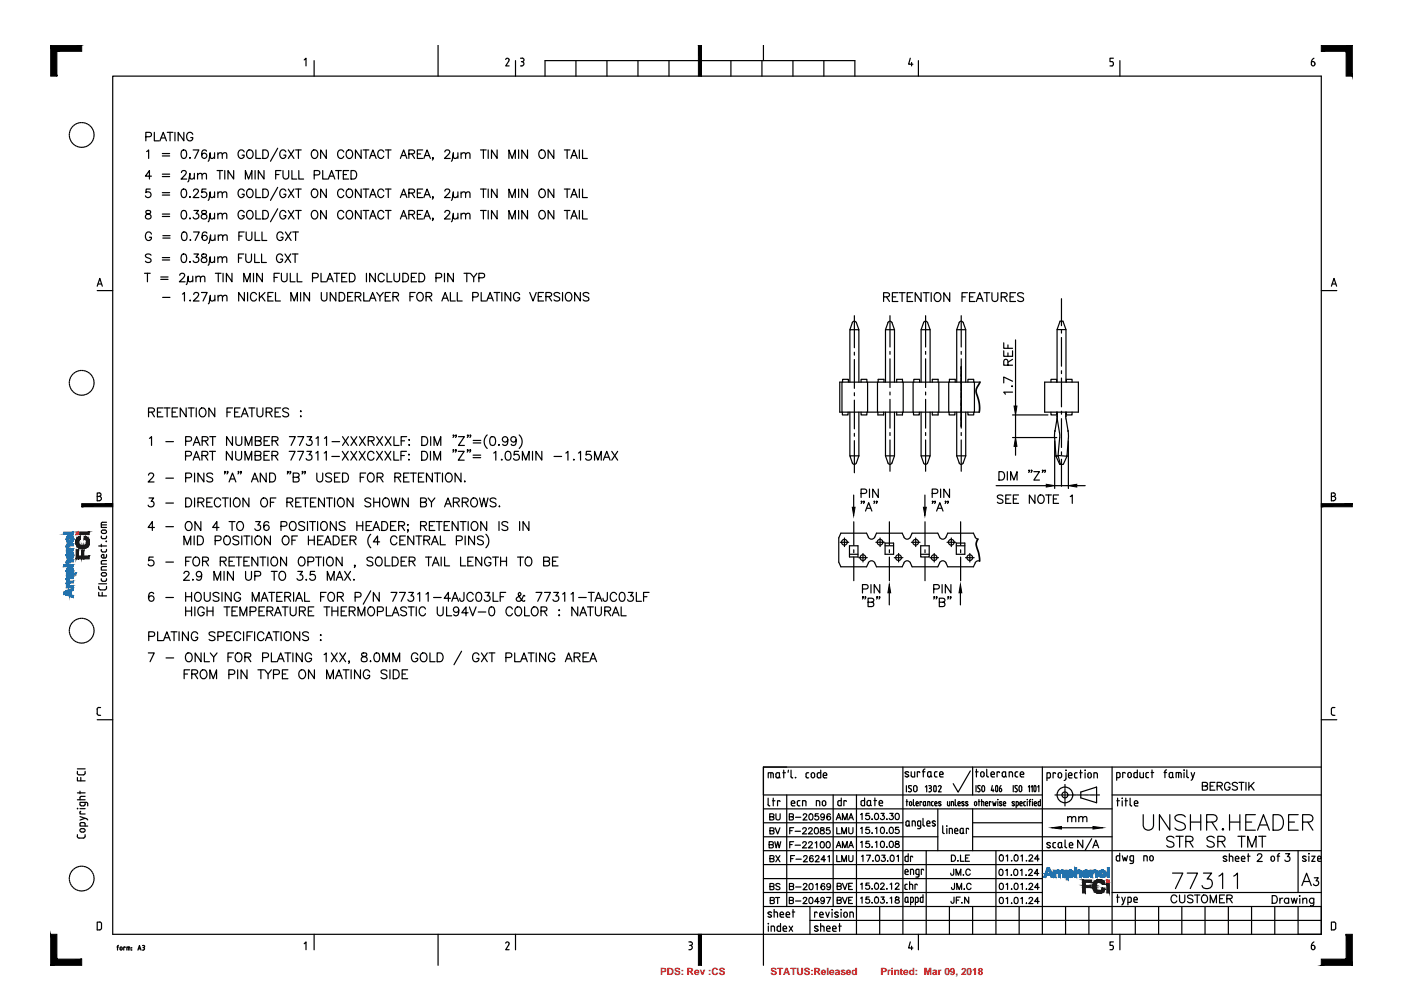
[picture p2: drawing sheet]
<svg xmlns="http://www.w3.org/2000/svg" width="297mm" height="210mm" viewBox="0 0 297 210" stroke-linecap="round" stroke-linejoin="round" font-family="sans-serif">
<defs><g id="words">
<g font-size="2.1" fill="#f00">
<text x="139.7" y="206.4">PDS: Rev :CS</text>
<text x="163" y="206.4">STATUS:Released</text>
<text x="186.3" y="206.4">Printed: Mar 09, 2018</text>
</g>
</g></defs>
<!-- layer: A0_B -->
<path d="M166.4 162.3h-4.9v5.9M279.5 191.8v5.9h-4.9" fill="none" stroke="#000" stroke-width=".25"/>
<!-- layer: A0_T -->
<g fill="none" stroke="#000" stroke-width=".25">
<path d="M162.7 178.7h.8v-.5l-.8-.1v1.3l.8-.1 .1-.3-.3-.3M162.8 172.8h.8l.1-.5-.9-.1v1.3l.9-.1v-.3l-.3-.3M162.9 175.8l.7-.1 .2-.3-.4-.2h-.5v1.3l.8-.2 .1-.3-.4-.2M163.9 178.1l.3 1.3 .3-1.3 .4 1.3 .3-1.3M164 175.2l.5 1.3 .5-1.3M164.2 172.2v.9l.3 .4 .5-.2 .1-1.1M167 172.8h.7l.1-.5-.8-.1v1.3l.8-.1 .1-.3-.3-.3M167.1 175.8h.5M167.1 178.7h.5M167.9 175.1h-.8v1.3M167.9 178.1h-.8v1.3M168.2 175.9h1.1"/>
<path d="M168.2 178.8h1.1M168.3 172.9h1.1M169.8 175.5l.3-.4 .4 .1 .1 .2-.2 .4-.6 .6h.9M169.8 178.4l.3-.3h.2l.3 .3-.2 .4-.6 .6h.9M169.9 172.5l.3-.3 .4 .1 .1 .1-.8 1.1h.8M171.1 175.5l.2-.4 .4 .1 .1 .2-.1 .4-.7 .6h.9M171.1 178.4l.2-.3h.3l.2 .3-.1 .4-.7 .6h.9M171.3 172.3l.2-.1a.68 .68 0 0 1 .5 .6 .68 .68 0 0 1-.5 .7l-.3-.3-.1-.3zM172.5 175.2l.1-.1a.68 .68 0 0 1 .6 .7 .68 .68 0 0 1-.6 .6 .83 .83 0 0 1-.1-1.2zM172.5 178.4l.3-.3v1.3M173.1 172.2h-.6l-.1 .6a.46 .46 0 0 1 .7 0 .46 .46 0 0 1-.1 .6 .46 .46 0 0 1-.6-.2M173.6 175.2v.4l.6 .2 .2 .2a.44 .44 0 0 1-.4 .5 .44 .44 0 0 1-.5-.5l.8-.5v-.3z"/>
<path d="M173.7 178.2l.2-.1a.68 .68 0 0 1 .5 .7 .68 .68 0 0 1-.5 .6 .83 .83 0 0 1-.2-1.2zM174.4 172.6a.4 .4 0 0 1-.5 .4 .4 .4 0 0 1-.2-.7 .4 .4 0 0 1 .7 .1v.2a.62 .62 0 0 1-.5 .9l-.2-.2M175 178.2l.1-.1a.68 .68 0 0 1 .6 .7 .68 .68 0 0 1-.6 .6 .83 .83 0 0 1-.1-1.2zM175.5 175.1h-.6l-.1 .6a.47 .47 0 0 1 .7 0 .47 .47 0 0 1 0 .7 .47 .47 0 0 1-.7-.2M175.7 172.4l-.1-.1a.64 .64 0 0 0-.8 .4 .64 .64 0 0 0 .5 .8 .41 .41 0 0 0 .4-.4 .41 .41 0 0 0-.3-.4 .41 .41 0 0 0-.5 .4M176.9 173.5l.5-1.4 .5 1.4M176.9 179.4l.5-1.3 .5 1.3M177 175.1v1.3h.8M177.1 173h.6M177.1 178.9h.6M178.1 176.4v-1.3l.5 1.3 .5-1.3v1.3M178.2 173.5v-1.4l.5 1.4 .5-1.4v1.4"/>
<path d="M178.2 179.4v-1.3l.5 1.3 .5-1.3v1.3M179.5 173.5l.6-1.4 .4 1.4M179.5 179.4l.6-1.3 .4 1.3M179.6 175.1v.9l.4 .4 .4-.2 .1-1.1M179.7 173h.7M179.7 178.9h.7M182.1 172.4l.3-.3v1.3M182.1 175.3l.3-.3v1.4M182.1 178.2l.3-.2v1.3M183.9 172.1h-.6l-.1 .6a.47 .47 0 0 1 .7-.1 .47 .47 0 0 1-.1 .8 .47 .47 0 0 1-.7-.2M183.9 175h-.6l-.1 .6a.47 .47 0 0 1 .7 0 .47 .47 0 0 1-.1 .7 .47 .47 0 0 1-.7-.2M183.9 178h-.6l-.1 .6a.47 .47 0 0 1 .7 0 .47 .47 0 0 1-.1 .7 .47 .47 0 0 1-.7-.2"/>
<path d="M184.4 173.4h.2zM184.4 176.3h.2zM184.4 179.3h.2zM185.2 172.2l.2-.1a.68 .68 0 0 1 .5 .7 .68 .68 0 0 1-.5 .6 .85 .85 0 0 1-.2-1.2zM185.2 175.3l.3-.3v1.4M185.2 178.2l.3-.2v1.3M186.4 172.1h.7l-.4 .5a.44 .44 0 0 1 .3 .7 .44 .44 0 0 1-.7-.1M186.5 175.1l.1-.1a.68 .68 0 0 1 .5 .7 .68 .68 0 0 1-.5 .7l-.3-.3v-.3zM186.5 178.1l.1-.1a.68 .68 0 0 1 .5 .7 .68 .68 0 0 1-.5 .6 .85 .85 0 0 1-.1-1.2zM187.6 173.4h.1zM187.6 176.3h.1zM187.6 179.3h.1z"/>
<path d="M188.2 172.1h.7l-.3 .5a.44 .44 0 0 1 .3 .7 .44 .44 0 0 1-.8-.1M188.3 175.1l.2-.1a.68 .68 0 0 1 .5 .7 .68 .68 0 0 1-.5 .7 .83 .83 0 0 1-.2-1.3zM188.3 178.1l.2-.1a.68 .68 0 0 1 .5 .7 .68 .68 0 0 1-.5 .6 .83 .83 0 0 1-.2-1.2zM189.5 178.1v.3l.6 .2 .2 .3a.44 .44 0 0 1-.5 .4 .44 .44 0 0 1-.4-.4l.8-.6-.1-.2zM189.6 172.2l.2-.1a.68 .68 0 0 1 .5 .7 .68 .68 0 0 1-.5 .6 .83 .83 0 0 1-.2-1.2zM190.1 175h-.6l-.1 .6a.47 .47 0 0 1 .7 0 .47 .47 0 0 1 0 .7 .47 .47 0 0 1-.7-.2M225.9 173.1l.4-.3 .4 .1 .1 1M225.9 172.8v1.1M226.8 173.1l.3-.3 .4 .1 .1 1M228.2 173.1l.4-.3 .4 .1 .1 1M228.2 172.8v1.1M229.1 173.1l.4-.3 .4 .1v1"/>
<path d="M229.1 177.8v1.6l-1.1-1.6v1.6M231 177.5l-1.4 2.5M231.2 179.4l.6-1.6 .6 1.6M231.4 178.9h.8M241.9 172.4v2.3a1.1 1.1 0 0 0 1.1 1 1.1 1.1 0 0 0 1-1v-2.3M247.5 172.4v3.3l-2.2-3.3v3.3M248.4 177.3a.85 .85 0 0 0-.9-.4 .85 .85 0 0 0-.7 .6l.3 .3 .8 .4a.57 .57 0 0 1 .4 .4 .57 .57 0 0 1-.1 .6 1.03 1.03 0 0 1-1.4-.3M248.8 177h1.5M249.6 177v2.3M250.8 172.8a1.46 1.46 0 0 0-2.2 0 .83 .83 0 0 0 .6 1l.9 .3a.8 .8 0 0 1 .6 .6 .8 .8 0 0 1-.2 .8 1.5 1.5 0 0 1-1.9-.3M250.9 178.1l1.3-.2a.54 .54 0 0 0 0-.8l-1.3-.1v2.3M251.6 178.1l.8 1.2"/>
<path d="M251.9 172.4v3.3M251.9 173.9h2.1M254 172.4v3.3M254.4 166.3h.9l.2-.3-.2-.4-.9-.1v1.7h.7a.44 .44 0 0 0 .4-.4 .44 .44 0 0 0-.4-.5M255.3 173.9h1.4l.5-.1a.75 .75 0 0 0 0-1.3l-.5-.1h-1.4v3.3M256 166.3h.6M256.4 173.9l1.1 1.8M256.9 177.3a.87 .87 0 0 0-.8-.4 .87 .87 0 0 0-.8 .6l.3 .3 .8 .4a.58 .58 0 0 1 .3 1 1.05 1.05 0 0 1-1.4-.3M257 165.5h-1v1.7h1M257.5 166.3h.9l.2-.4-.4-.4h-.7v1.7M257.7 178.1l1.3-.2a.54 .54 0 0 0 0-.8l-1.3-.1v2.3M258.1 166.3l.5 .9"/>
<path d="M258.4 178.1l.8 1.2M258.6 175.5l.1-.2 .2 .2-.2 .2zM260.1 173.9h2.2M260.1 172.4v3.3M260.2 165.9a.6 .6 0 0 0-.6-.4 .6 .6 0 0 0-.5 .7v.4a.59 .59 0 0 0 .6 .6 .59 .59 0 0 0 .5-.6h-.3M261.8 165.8a.61 .61 0 0 0-.6-.3 .61 .61 0 0 0-.5 .4l.2 .3 .8 .4 .1 .4a.73 .73 0 0 1-1.1 0M261.9 177h1.5M262.1 165.5h1.1M262.3 172.4v3.3M262.7 165.5v1.7M262.7 177v2.3M263.6 173.9h1.2"/>
<path d="M263.6 165.5v1.7M264 179.3v-2.3l.9 2.3 .8-2.3v2.3M264.2 165.5v1.7M264.6 166.3l.7 .9M265.3 165.5l-1.1 1.1M265.6 172.4h-2v3.3h2M266.1 175.7l1.2-3.3 1.3 3.3M266.3 177h1.5M266.5 174.6h1.6M267.1 177v2.3M269.3 172.4h1.1a1.76 1.76 0 0 1 1.2 1.6 1.76 1.76 0 0 1-1.2 1.7h-1.1zM272.6 173.9h1.3"/>
<path d="M274.7 172.4h-2.1v3.3h2.1M275.6 173.9h1.4l.5-.1a.78 .78 0 0 0 0-1.3l-.5-.1h-1.4v3.3M276.7 173.9l1.1 1.8M162.9 181.7l.7-.1 .1-.4-.8-.2v1.4l.8-.2 .1-.3-.4-.2M162.9 187.6l.7-.1 .1-.4-.8-.2v1.4l.8-.2 .1-.3-.4-.2M163 190.5h.7l.1-.5-.8-.1v1.3l.8-.1v-.3l-.3-.3M164.1 189.9h.8M164.1 181l.9 1.4M164.5 189.9v1.3M165 187.1l-.3-.2-.6 .2 .2 .4 .7 .4v.2l-.3 .2-.6-.2M165 181l-.9 1.4M167 190.5h.7l.1-.5-.8-.1v1.3l.8-.1 .1-.3-.3-.3"/>
<path d="M167 187.6l.8-.1 .1-.3-.3-.3h-.6v1.4l.8-.2 .1-.3-.3-.2M167.3 181.7h.5M168.1 181h-.8v1.4M168.3 190.6h1.1M168.3 187.7h1.2M168.4 181.8h1.1M169.9 190.2l.3-.3h.2l.3 .2-.2 .5-.6 .6h.8M170 187.3l.2-.4h.3l.2 .3-.2 .4-.6 .7h.9M170 181.4l.3-.4 .4 .1 .1 .2-.2 .4-.6 .7h.8M171.3 189.9h.2a.68 .68 0 0 1 .5 .6 .68 .68 0 0 1-.5 .7l-.3-.3-.1-.3zM171.3 187l.2-.1a.68 .68 0 0 1 .5 .7 .68 .68 0 0 1-.5 .7 .83 .83 0 0 1-.2-1.3zM172 181.2v-.1a.64 .64 0 0 0-.8 .5 .64 .64 0 0 0 .5 .8 .4 .4 0 0 0 .4-.4 .4 .4 0 0 0-.4-.5 .4 .4 0 0 0-.4 .4"/>
<path d="M172.5 181.4l.3-.4 .4 .1 .1 .2-.2 .4-.6 .7h.8M172.6 187.2l.3-.3v1.4M173.3 190.8h-.9l.6-.9v1.3M174.4 190.3a.4 .4 0 0 1-.5 .4 .4 .4 0 0 1-.2-.7 .4 .4 0 0 1 .7 .1v.2a.62 .62 0 0 1-.5 .9l-.2-.2M174.5 187.1l-.1-.1a.64 .64 0 0 0-.8 .5 .64 .64 0 0 0 .5 .8 .41 .41 0 0 0 .4-.4 .41 .41 0 0 0-.3-.5 .41 .41 0 0 0-.5 .4M174.6 181.9h-.9l.6-.9v1.4M174.9 189.9h.8l-.6 1.3M175.1 181.3l.4-.3v1.4M175.7 187.4a.41 .41 0 0 1-.5 .3 .41 .41 0 0 1-.2-.6 .41 .41 0 0 1 .7 0v.3a.62 .62 0 0 1-.5 .9l-.2-.2M177 181v1.3h.8M177.1 187.5h.8v-.5l-.8-.1v1.3l.8-.1 .1-.3-.3-.3M177.1 190.5l.8-.1 .1-.3-.3-.2h-.6v1.3l.8-.1 .1-.4-.3-.2"/>
<path d="M178.1 182.3v-1.3l.5 1.3 .5-1.3v1.3M178.2 186.9l.5 1.3 .5-1.3M178.2 189.9l.5 1.3 .5-1.3M179.5 190.5h.6M179.5 187.5h.6M179.6 181v.9l.4 .4 .4-.2 .1-1.1M180.4 186.9h-.9v1.3h.9M180.4 189.9h-.9v1.3h.9M182.1 187.1l.3-.2v1.3M182.1 190.1l.3-.3v1.3M182.3 181.2l.3-.2v1.3M183.3 181h.9l-.6 1.3"/>
<path d="M183.9 186.9h-.6l-.1 .5a.47 .47 0 0 1 .7 0 .47 .47 0 0 1-.1 .7 .47 .47 0 0 1-.7-.2M183.9 189.8h-.6l-.1 .6a.47 .47 0 0 1 .7 0 .47 .47 0 0 1-.1 .7 .47 .47 0 0 1-.7-.2M184.4 188.1h.2zM184.4 191.1h.2zM184.6 182.2h.2zM185.2 186.9h.2a.68 .68 0 0 1 .5 .6 .68 .68 0 0 1-.5 .7 .85 .85 0 0 1-.2-1.3zM185.2 189.9l.2-.1a.68 .68 0 0 1 .5 .7 .68 .68 0 0 1-.5 .6l-.3-.2-.1-.3zM185.4 181h.2a.68 .68 0 0 1 .5 .6 .68 .68 0 0 1-.5 .7l-.2-.1-.2-.5zM186.3 187.2l.2-.3h.3l.3 .3-.8 1h.8M186.4 189.8h.7l-.4 .5a.43 .43 0 0 1 .4 .4 .43 .43 0 0 1-.3 .5 .43 .43 0 0 1-.5-.3M186.6 181h.7l-.4 .5a.43 .43 0 0 1 .4 .4 .43 .43 0 0 1-.4 .4 .43 .43 0 0 1-.4-.3M187.6 188.1h.1z"/>
<path d="M187.6 191.1h.1zM187.8 182.1v.2zM188.3 187.1l.3-.2v1.3M188.3 190.1l.3-.3v1.3M188.5 181h.2a.68 .68 0 0 1 .5 .6 .68 .68 0 0 1-.5 .7 .83 .83 0 0 1-.2-1.3zM189.4 187.2l.2-.3h.3l.3 .3-.8 1h.9M189.5 189.9v.3l.6 .2 .2 .3a.44 .44 0 0 1-.5 .4 .44 .44 0 0 1-.4-.4l.8-.6-.1-.2zM189.8 181.2l.3-.2v1.3M201.3 180.9h.4a.7 .7 0 0 1 .5 .7 .7 .7 0 0 1-.5 .6h-.4zM201.8 183.9l-.1 1.2h-.4l-.2-.3M201.8 189.8v1a.33 .33 0 0 1-.4 .3 .33 .33 0 0 1-.2-.4M201.9 186.9v1.2l-.5 .1-.1-.4"/>
<path d="M202.3 185.2v-1.3l.5 1.3 .5-1.3v1.3M202.3 190.5h.5M202.4 188.2v-1.3l.5 1.3 .5-1.3v1.3M202.6 182.2h.1zM203.2 189.8h-.9v1.3M203.2 180.9v1.3h.8M203.5 191v.1zM203.8 185.1v.1zM203.9 188.2h.2zM204.3 181.5h.5M204.9 189.8v1.3l-.8-1.3v1.3M205.1 180.9h-.8v1.3h.8"/>
<path d="M205.3 184.2a.48 .48 0 0 0-.6-.3 .48 .48 0 0 0-.4 .5v.3a.48 .48 0 0 0 .4 .5 .48 .48 0 0 0 .6-.3M205.4 187.2a.48 .48 0 0 0-.5-.3 .48 .48 0 0 0-.4 .5v.3a.48 .48 0 0 0 .4 .5 .48 .48 0 0 0 .5-.3M211.5 184l.2-.1a.68 .68 0 0 1 .5 .7 .68 .68 0 0 1-.5 .7 .83 .83 0 0 1-.2-1.3zM211.6 181l.2-.1a.68 .68 0 0 1 .5 .6 .68 .68 0 0 1-.5 .7 .83 .83 0 0 1-.2-1.2zM211.6 187l.2-.1a.68 .68 0 0 1 .5 .7 .68 .68 0 0 1-.5 .6 .83 .83 0 0 1-.2-1.2zM211.6 189.9h.2a.68 .68 0 0 1 .5 .6 .68 .68 0 0 1-.5 .7 .83 .83 0 0 1-.2-1.3zM212.8 184.2l.3-.3v1.4M212.8 181.1l.4-.2v1.3M212.8 187.2l.4-.3v1.3M212.8 190.1l.4-.2v1.3M213.9 185.2h.1zM214 188.2h.1z"/>
<path d="M214 191.1h.1zM214 182.1v.1zM214.6 184l.2-.1a.68 .68 0 0 1 .5 .7 .68 .68 0 0 1-.5 .7 .83 .83 0 0 1-.2-1.3zM214.7 181l.2-.1a.68 .68 0 0 1 .5 .6 .68 .68 0 0 1-.5 .7 .83 .83 0 0 1-.2-1.2zM214.7 187l.2-.1a.68 .68 0 0 1 .5 .7 .68 .68 0 0 1-.5 .6 .83 .83 0 0 1-.2-1.2zM214.7 189.9h.2a.68 .68 0 0 1 .5 .6 .68 .68 0 0 1-.5 .7 .83 .83 0 0 1-.2-1.3zM215.9 184.2l.3-.3v1.4M216 181.1l.3-.2v1.3M216 187.2l.3-.3v1.3M216 190.1l.3-.2v1.3M217 185.2h.1zM217.1 188.2h.1z"/>
<path d="M217.1 191.1h.1zM217.2 182.1v.1zM217.6 184.3l.3-.4h.3l.2 .3-.2 .4-.6 .7h.9M217.7 181.2l.3-.3 .3 .1 .2 .1-.2 .5-.7 .6h.9M217.7 187.2l.3-.3 .3 .1 .2 .2-.2 .4-.7 .6h.9M217.7 190.2l.3-.3h.3l.2 .2-.2 .5-.7 .6h.9M219.8 184.8h-1l.6-.9v1.4M219.9 181.8h-1l.6-.9v1.3M219.9 187.8h-1l.6-.9v1.3M219.9 190.8h-1l.6-.9v1.3M248.1 184.7h2.1l-1.5 3.3M249 189.8a.69 .69 0 0 0-1-.4 .69 .69 0 0 0-.3 1 .63 .63 0 0 0 .6 .6 .63 .63 0 0 0 .7-.4"/>
<path d="M249.5 189.4v1.1a.57 .57 0 0 0 .6 .5 .57 .57 0 0 0 .6-.5v-1.1M251.2 184.7h2.2l-1.6 3.3M252.4 189.6a.66 .66 0 0 0-1.2 .2l.2 .2 .8 .3 .2 .5a.73 .73 0 0 1-1.2 0M252.7 189.4h1.1M253.3 189.4v1.6M254.4 189.6a.76 .76 0 0 1 1 .1 .76 .76 0 0 1-.1 1.1 .76 .76 0 0 1-1-.1 .76 .76 0 0 1 .1-1.1zM254.6 184.7h1.7l-.9 1.3a1.05 1.05 0 0 1 1.1 1.2 1.05 1.05 0 0 1-1.4 .8l-.5-.1-.3-.5M256 191v-1.6l.7 1.6 .7-1.6v1.6M257.9 185.4l.8-.7v3.3M258 190.2h.6M259.1 189.4h-1.1v1.6h1.1M259.6 190.2l.9-.1 .2-.3-.1-.3-1-.1v1.6"/>
<path d="M260.1 190.2l.6 .8M261 185.4l.8-.7v3.3M266 181l.4-.3h.4l.2 .3-.3 .5-.7 .8h1.1M272 180.6h.9l-.5 .7a.55 .55 0 0 1 .4 .8 .55 .55 0 0 1-1-.1"/>
</g>
<!-- layer: BASE -->
<g fill="none" stroke="#000" stroke-width=".25">
<path d="M30.9 28.9h.7a.47 .47 0 0 0 .5-.4 .47 .47 0 0 0-.5-.5h-.7v1.8M31 32.1l.4-.4v1.8M32 37.3h-1.2l.8-1.2v1.8M32.7 28v1.8h1M33.8 29.8l.7-1.8 .7 1.8M34.1 29.2h.9M34.3 32.5h1.6M34.3 33h1.6M34.3 36.9h1.6M34.3 37.4h1.6M35.4 28h1.2M36 28v1.8"/>
<path d="M37 28v1.8M38.4 36.5l.3-.4 .6 .2a.55 .55 0 0 1-.1 .7l-.9 .9h1.2M38.6 31.8a.58 .58 0 0 1 .8 .3 .92 .92 0 0 1-.6 1.4 1.16 1.16 0 0 1-.2-1.7zM38.9 28v1.8l-1.2-1.8v1.8M40.1 33.4h.2l-.1 .1zM40.8 28.4a.67 .67 0 0 0-.8-.4 .67 .67 0 0 0-.5 .7 .75 .75 0 0 0 .2 .9 .75 .75 0 0 0 1-.1l.1-.4h-.4M40.9 31.7h1.2l-.9 1.8M41.1 37.5l-.4 .4-.4-.1-.1-1.1-.3 1.6-.2 .2M41.1 36.7v1.2M41.8 37l.4-.3 .5 .1v1.1M41.8 36.7v1.2M42.7 37l.5-.3 .4 .1 .1 1.1"/>
<path d="M43.7 32a.52 .52 0 0 0-.8-.2 1.04 1.04 0 0 0 .4 1.7 .56 .56 0 0 0 .5-.5 .56 .56 0 0 0-.6-.6 .56 .56 0 0 0-.5 .5M45.4 33.2l-.4 .3-.5-.1v-1.1l-.3 1.7-.2 .1M45.4 32.3v1.2M45.9 36.1h1.2M46.1 32.7l.4-.4 .4 .1 .1 1.1M46.1 32.3v1.2M46.5 36.1v1.8M47 32.7l.4-.4 .5 .1 .1 1.1M47.6 36.1v1.8M49.4 36.1v1.8l-1.2-1.8v1.8M51.7 32.2a.67 .67 0 0 0-.8-.5 .67 .67 0 0 0-.5 .7v.4a.65 .65 0 0 0 .6 .7 .65 .65 0 0 0 .7-.7h-.5M51.9 37.9v-1.8l.7 1.8 .7-1.8v1.8"/>
<path d="M52.3 32a.67 .67 0 0 1 .8-.2 .67 .67 0 0 1 .4 .6v.4a.69 .69 0 0 1-.6 .7 .69 .69 0 0 1-.7-.7zM54 36.1v1.8M54.1 31.7v1.8h1.1M55.6 31.7h.6a.96 .96 0 0 1 .6 .9 .96 .96 0 0 1-.6 .9h-.6zM55.9 36.1v1.8l-1.3-1.8v1.8M58.3 36.9h.7M58.8 31.4l-1.6 2.7M58.8 39.6l-1.6 2.8M59.5 36.1h-1.2v1.8M59.9 36.1v1.3a.61 .61 0 0 0 .6 .5 .61 .61 0 0 0 .6-.5v-1.3M60.5 32.2a.65 .65 0 0 0-.8-.5 .65 .65 0 0 0-.5 .7v.4a.64 .64 0 0 0 .6 .7 .64 .64 0 0 0 .7-.7h-.5M61 31.7l1.2 1.8"/>
<path d="M61.8 36.1v1.8h1M62.2 31.7l-1.2 1.8M62.5 31.7h1.2M63.1 31.7v1.8M63.2 36.1v1.8h1M66 32a.67 .67 0 0 1 .8-.3 .67 .67 0 0 1 .4 .7v.4a.69 .69 0 0 1-.6 .8 .69 .69 0 0 1-.7-.8zM66.5 37h.7a.47 .47 0 0 0 .5-.4 .47 .47 0 0 0-.5-.5h-.7v1.8M68.3 36.1v1.8h1M69 31.7v1.8l-1.2-1.8v1.8M69.5 37.9l.7-1.8 .6 1.8M69.7 37.3h.9M71 36.1h1.2"/>
<path d="M71.6 36.1v1.8M72.6 36.9h.7M72.7 32.2a.67 .67 0 0 0-.7-.5 .67 .67 0 0 0-.6 .7v.4a.66 .66 0 0 0 .6 .7 .66 .66 0 0 0 .7-.4M73.4 32a.67 .67 0 0 1 .8-.3 .67 .67 0 0 1 .4 .7v.4a.69 .69 0 0 1-.7 .8 .69 .69 0 0 1-.7-.8zM73.8 36.1h-1.2v1.8h1.2M74.3 36.1h.6a.96 .96 0 0 1 .6 .9 .96 .96 0 0 1-.6 .9h-.6zM76.4 31.7v1.8l-1.2-1.8v1.8M76.8 31.7h1.2M77.4 31.7v1.8M78.2 33.5l.7-1.8 .7 1.8M78.5 32.9h.8M81.2 32.2a.65 .65 0 0 0-.8-.5 .65 .65 0 0 0-.5 .7v.4a.65 .65 0 0 0 .5 .7 .65 .65 0 0 0 .8-.4"/>
<path d="M81.5 31.7h1.2M82.1 31.7v1.8M84.7 33.5l.7-1.8 .7 1.8M85 32.9h.8M86.5 32.6l1-.1 .2-.3-.1-.3-.3-.2h-.8v1.8M87.1 32.6l.6 .9M88.3 32.6h.7M89.4 31.7h-1.1v1.8h1.1M89.7 33.5l.7-1.8 .7 1.8M89.9 32.9h.9M91.6 33.4v.1l-.1-.1h.1l-.1 .5M94.1 32.2l.4-.5 .6 .2a.55 .55 0 0 1-.2 .8l-.9 .8h1.2"/>
<path d="M96.9 33.2l-.5 .3-.4-.1-.1-1.1-.2 1.7-.2 .1M96.9 32.3v1.2M97.6 32.7l.4-.4 .4 .1 .1 1.1M97.6 32.3v1.2M98.5 32.7l.4-.4 .4 .1 .1 1.1M101.7 31.7h1.2M102.3 31.7v1.8M103.3 31.7v1.8M105.2 31.7v1.8l-1.2-1.8v1.8M107.7 33.5v-1.8l.6 1.8 .7-1.8v1.8M109.7 31.7v1.8M111.6 31.7v1.8l-1.2-1.8v1.8"/>
<path d="M114.2 32a.67 .67 0 0 1 .7-.2 .67 .67 0 0 1 .5 .6v.4a.69 .69 0 0 1-.7 .7 .69 .69 0 0 1-.7-.7zM117.2 31.7v1.8l-1.2-1.8v1.8M119.4 31.7h1.2M120 31.7v1.8M120.8 33.5l.6-1.8 .7 1.8M121 32.9h.9M122.6 31.7v1.8M123.2 31.7v1.8h1.1M30.6 57.8h1.2M30.9 44.6a.36 .36 0 0 0 .2 .6 .64 .64 0 0 1 .7 .3 .64 .64 0 0 1 0 .7 .68 .68 0 0 1-1-.2 .88 .88 0 0 1 1-.9l.1-.3a.67 .67 0 0 0-1-.2zM31.2 57.8v1.8M31.8 40h-.9v.8a.63 .63 0 0 1 .9 0 .63 .63 0 0 1-.1 .9 .63 .63 0 0 1-.9-.3"/>
<path d="M32 54a.67 .67 0 0 0-.7-.3 .67 .67 0 0 0-.5 .5l.1 .2 .9 .4a.43 .43 0 0 1 0 .7 .79 .79 0 0 1-1-.2M32 49.5a.65 .65 0 0 0-.7-.4 .65 .65 0 0 0-.5 .7v.4a.64 .64 0 0 0 .6 .7 .64 .64 0 0 0 .6-.7h-.4M34 58.6h1.6M34 59.1h1.6M34.3 45.3h1.6M34.3 45.8h1.6M34.3 54.5h1.6M34.3 55h1.6M34.3 40.8h1.6M34.3 41.3h1.6M34.5 49.9h1.5M34.5 50.4h1.5"/>
<path d="M38 58.3l.4-.5 .6 .2a.58 .58 0 0 1-.2 .8l-.9 .8h1.3M38.6 44.6a.58 .58 0 0 1 .8 .3 .92 .92 0 0 1-.6 1.4 1.16 1.16 0 0 1-.2-1.7zM38.6 53.8a.58 .58 0 0 1 .8 .3 .92 .92 0 0 1-.6 1.4 1.16 1.16 0 0 1-.2-1.7zM38.6 40.1a.58 .58 0 0 1 .8 .2 .92 .92 0 0 1-.6 1.5 1.16 1.16 0 0 1-.2-1.7zM38.6 49.2a.58 .58 0 0 1 .9 .2 .91 .91 0 0 1-.6 1.5 1.15 1.15 0 0 1-.3-1.7zM40.1 41.7h.2l-.1 .1zM40.2 46.1v.2zM40.2 50.8h.2zM40.2 55.4v.1zM40.8 59.3l-.4 .3-.5-.1-.1-1.1-.2 1.6-.2 .2M40.8 58.4v1.2M41 49.1h1.2l-.9 1.8"/>
<path d="M41 40.4l.3-.4h.3l.4 .3-.3 .6-.8 .9h1.2M41 44.5h1l-.5 .7a.6 .6 0 0 1 .5 .6 .6 .6 0 0 1-.5 .6 .6 .6 0 0 1-.6-.4M41 53.7h1l-.5 .7a.6 .6 0 0 1 .5 .6 .6 .6 0 0 1-.5 .6 .6 .6 0 0 1-.6-.4M41.5 58.8l.4-.4 .4 .1 .1 1.1M41.5 58.4v1.2M42.4 58.8l.4-.4 .5 .1v1.1M42.7 44.6a.36 .36 0 0 0 .2 .6 .64 .64 0 0 1 .7 .3 .64 .64 0 0 1 0 .7 .68 .68 0 0 1-1-.2 .88 .88 0 0 1 1-.9l.1-.3a.67 .67 0 0 0-1-.2zM42.7 53.8a.36 .36 0 0 0 .2 .6 .65 .65 0 0 1 .7 .3 .65 .65 0 0 1 0 .8 .7 .7 0 0 1-1-.3 .88 .88 0 0 1 1-.9l.1-.3a.67 .67 0 0 0-1-.2zM43.6 40h-.9v.8a.63 .63 0 0 1 .9 0 .63 .63 0 0 1-.1 .9 .63 .63 0 0 1-.9-.3M43.8 49.3a.52 .52 0 0 0-.8-.1 1.03 1.03 0 0 0 .3 1.7 .55 .55 0 0 0 .6-.6 .55 .55 0 0 0-.6-.5 .55 .55 0 0 0-.6 .5M45.4 46l-.4 .3-.5-.1v-1.1l-.3 1.7-.2 .1M45.4 55.2l-.4 .3h-.5v-1.2l-.3 1.7-.2 .1"/>
<path d="M45.4 41.4l-.4 .4-.5-.1v-1.1l-.3 1.6-.2 .2M45.4 40.6v1.2M45.4 45.1v1.2M45.4 54.3v1.2M45.5 50.5l-.4 .4-.5-.1-.1-1.1-.2 1.6-.2 .2M45.5 49.7v1.2M45.6 57.8h1.2M46.1 45.5l.4-.4 .4 .1 .1 1.1M46.1 54.7l.4-.4 .4 .1 .1 1.1M46.1 40.9l.4-.3 .4 .1 .1 1.1M46.1 40.6v1.2M46.1 45.1v1.2"/>
<path d="M46.1 54.3v1.2M46.2 50l.4-.3 .4 .1 .1 1.1M46.2 49.7v1.2M46.2 57.8v1.8M47 45.5l.4-.4 .5 .1 .1 1.1M47 54.7l.4-.4 .5 .1 .1 1.1M47 40.9l.4-.3 .5 .1 .1 1.1M47.1 50l.5-.3 .4 .1 .1 1.1M47.2 57.8v1.8M49.1 57.8v1.8l-1.2-1.8v1.8M50.5 54.6h.6M50.5 50h.7"/>
<path d="M51.6 53.7h-1.1v1.8M51.6 59.6v-1.8l.7 1.8 .6-1.8v1.8M51.7 45a.67 .67 0 0 0-.8-.5 .67 .67 0 0 0-.5 .7v.4a.65 .65 0 0 0 .6 .7 .65 .65 0 0 0 .7-.7h-.5M51.7 49.1h-1.2v1.8M51.7 40.4a.67 .67 0 0 0-.8-.4 .67 .67 0 0 0-.5 .7v.4a.65 .65 0 0 0 .6 .7 .65 .65 0 0 0 .7-.7h-.5M52 53.7v1.3a.61 .61 0 0 0 .6 .5 .61 .61 0 0 0 .6-.5v-1.3M52.1 49.1v1.3a.61 .61 0 0 0 .6 .5 .61 .61 0 0 0 .6-.5v-1.3M52.3 44.8a.67 .67 0 0 1 .8-.2 .67 .67 0 0 1 .4 .6v.4a.69 .69 0 0 1-.6 .8 .69 .69 0 0 1-.7-.8zM52.3 40.3a.67 .67 0 0 1 .8-.3 .67 .67 0 0 1 .4 .7v.4a.69 .69 0 0 1-.6 .7 .69 .69 0 0 1-.7-.7zM53.6 57.8v1.8M53.9 53.7v1.8h1M54 49.1v1.8h1"/>
<path d="M54.1 44.5v1.8h1.1M54.1 40v1.8h1.1M55.3 53.7v1.8h1.1M55.4 49.1v1.8h1M55.5 57.8v1.8l-1.2-1.8v1.8M55.6 44.5h.6a.96 .96 0 0 1 .6 .9 .96 .96 0 0 1-.6 .9h-.6zM55.6 40h.6a.96 .96 0 0 1 .6 .9 .96 .96 0 0 1-.6 .9h-.6zM58 58.7h.7M58.8 44.2l-1.6 2.7M59.1 57.8h-1.1v1.8M59.5 57.8v1.3a.61 .61 0 0 0 .6 .5 .61 .61 0 0 0 .6-.5v-1.3M59.8 54.2a.67 .67 0 0 0-.8-.5 .67 .67 0 0 0-.5 .7v.4a.65 .65 0 0 0 .6 .8 .65 .65 0 0 0 .7-.8h-.4"/>
<path d="M59.9 49.5a.66 .66 0 0 0-.8-.4 .66 .66 0 0 0-.5 .7 .74 .74 0 0 0 .2 .9 .74 .74 0 0 0 1-.1l.1-.4h-.4M60.3 53.7l1.2 1.8M60.4 49.1l1.2 1.8M60.5 45a.65 .65 0 0 0-.8-.5 .65 .65 0 0 0-.5 .7v.4a.64 .64 0 0 0 .6 .7 .64 .64 0 0 0 .7-.7h-.5M60.5 40.4a.65 .65 0 0 0-.8-.4 .65 .65 0 0 0-.5 .7v.4a.64 .64 0 0 0 .6 .7 .64 .64 0 0 0 .7-.7h-.5M61 44.5l1.2 1.8M61 40l1.2 1.8M61.4 57.8v1.8h1M61.5 53.7l-1.2 1.8M61.6 49.1l-1.2 1.8M61.8 53.7h1.2M61.9 49.1h1.2"/>
<path d="M62.2 44.5l-1.2 1.8M62.2 40l-1.2 1.8M62.4 53.7v1.8M62.5 44.5h1.2M62.5 49.1v1.8M62.5 40h1.2M62.9 57.8v1.8h1M63.1 40v1.8M63.1 44.5v1.8M66 44.8a.67 .67 0 0 1 .8-.2 .67 .67 0 0 1 .4 .6v.4a.69 .69 0 0 1-.6 .8 .69 .69 0 0 1-.7-.8zM66 40.3a.67 .67 0 0 1 .8-.3 .67 .67 0 0 1 .4 .7v.4a.69 .69 0 0 1-.6 .7 .69 .69 0 0 1-.7-.7zM66.1 58.8h.8a.48 .48 0 0 0 .4-.5 .48 .48 0 0 0-.4-.5h-.8v1.8"/>
<path d="M67.9 57.8v1.8h1.1M69 44.5v1.8l-1.2-1.8v1.8M69 40v1.8l-1.2-1.8v1.8M69.1 59.6l.7-1.8 .7 1.8M69.4 59h.8M70.7 57.8h1.2M71.3 57.8v1.8M72.3 58.7h.7M72.7 45a.67 .67 0 0 0-.7-.5 .67 .67 0 0 0-.6 .7v.4a.66 .66 0 0 0 .6 .7 .66 .66 0 0 0 .7-.4M72.7 40.4a.67 .67 0 0 0-.7-.4 .67 .67 0 0 0-.6 .7v.4a.66 .66 0 0 0 .6 .7 .66 .66 0 0 0 .7-.4M73.4 44.8a.67 .67 0 0 1 .8-.2 .67 .67 0 0 1 .4 .6v.4a.69 .69 0 0 1-.7 .8 .69 .69 0 0 1-.7-.8zM73.4 40.3a.67 .67 0 0 1 .8-.3 .67 .67 0 0 1 .4 .7v.4a.69 .69 0 0 1-.7 .7 .69 .69 0 0 1-.7-.7z"/>
<path d="M73.4 57.8h-1.1v1.8h1.1M73.9 57.8h.6a.97 .97 0 0 1 .6 .9 .97 .97 0 0 1-.6 .9h-.6zM76.4 44.5v1.8l-1.2-1.8v1.8M76.4 40v1.8l-1.2-1.8v1.8M76.8 44.5h1.2M76.8 40h1.2M77.4 40v1.8M77.4 44.5v1.8M77.5 57.8v1.8M78.2 46.3l.7-1.8 .7 1.8M78.2 41.8l.7-1.8 .7 1.8M78.5 45.7h.8"/>
<path d="M78.5 41.2h.8M79.4 57.8v1.8l-1.2-1.8v1.8M81.2 45a.65 .65 0 0 0-.8-.5 .65 .65 0 0 0-.5 .7v.4a.65 .65 0 0 0 .5 .7 .65 .65 0 0 0 .8-.4M81.2 40.4a.65 .65 0 0 0-.8-.4 .65 .65 0 0 0-.5 .7v.4a.65 .65 0 0 0 .5 .7 .65 .65 0 0 0 .8-.4M81.3 58.3a.67 .67 0 0 0-.8-.5 .67 .67 0 0 0-.5 .7v.4a.67 .67 0 0 0 .5 .7 .67 .67 0 0 0 .8-.4M81.5 44.5h1.2M81.5 40h1.2M81.9 57.8v1.8h1M82.1 40v1.8M82.1 44.5v1.8M83.3 57.8v1.3a.6 .6 0 0 0 .6 .5 .6 .6 0 0 0 .6-.5v-1.3M84.7 46.3l.7-1.8 .7 1.8"/>
<path d="M84.7 41.8l.7-1.8 .7 1.8M85 45.7h.8M85 41.2h.8M85.2 57.8h.6a.97 .97 0 0 1 .6 .9 .97 .97 0 0 1-.6 .9h-.6zM86.5 45.4l1-.1 .2-.3-.1-.3-.3-.2h-.8v1.8M86.5 40.9l1-.1 .2-.3-.1-.3-.3-.2h-.8v1.8M87 58.7h.7M87.1 45.4l.6 .9M87.1 40.9l.6 .9M88.1 57.8h-1.1v1.8h1.1M88.3 45.4h.7M88.3 40.9h.7"/>
<path d="M88.6 57.8h.7a.97 .97 0 0 1 .6 .9 .97 .97 0 0 1-.6 .9h-.7zM89.4 44.5h-1.1v1.8h1.1M89.4 40h-1.1v1.8h1.1M89.7 46.3l.7-1.8 .7 1.8M89.7 41.8l.7-1.8 .7 1.8M89.9 45.7h.9M89.9 41.2h.9M91.6 46.2v.1l-.1-.1h.1l-.1 .5M91.6 41.7v.1l-.1-.1h.1l-.1 .4M92.2 58.8h.8a.48 .48 0 0 0 .5-.5 .48 .48 0 0 0-.5-.5h-.8v1.8M94 57.8v1.8M94.1 45l.4-.5 .6 .2a.55 .55 0 0 1-.2 .8l-.9 .8h1.2"/>
<path d="M94.1 40.4l.4-.4 .6 .2a.55 .55 0 0 1-.2 .7l-.9 .9h1.2M95.9 57.8v1.8l-1.2-1.8v1.8M96.9 46l-.5 .3-.4-.1-.1-1.1-.2 1.7-.2 .1M96.9 41.4l-.5 .4-.4-.1-.1-1.1-.2 1.6-.2 .2M96.9 40.6v1.2M96.9 45.1v1.2M97.6 45.5l.4-.4 .4 .1 .1 1.1M97.6 40.9l.4-.3 .4 .1 .1 1.1M97.6 40.6v1.2M97.6 45.1v1.2M98.2 57.8h1.1M98.5 45.5l.4-.4 .4 .1 .1 1.1"/>
<path d="M98.5 40.9l.4-.3 .4 .1 .1 1.1M98.8 57.8v1.8M99.5 57.8l.7 .9v.9M100.9 57.8l-.7 .9M101.3 58.8h.8a.48 .48 0 0 0 .4-.5 .48 .48 0 0 0-.4-.5h-.8v1.8M101.7 44.5h1.2M101.7 40h1.2M102.3 40v1.8M102.3 44.5v1.8M103.3 40v1.8M103.3 44.5v1.8M105.2 44.5v1.8l-1.2-1.8v1.8"/>
<path d="M105.2 40v1.8l-1.2-1.8v1.8M107.7 46.3v-1.8l.6 1.8 .7-1.8v1.8M107.7 41.8v-1.8l.6 1.8 .7-1.8v1.8M109.7 40v1.8M109.7 44.5v1.8M111.6 44.5v1.8l-1.2-1.8v1.8M111.6 40v1.8l-1.2-1.8v1.8M114.2 44.8a.67 .67 0 0 1 .7-.2 .67 .67 0 0 1 .5 .6v.4a.69 .69 0 0 1-.7 .8 .69 .69 0 0 1-.7-.8zM114.2 40.3a.67 .67 0 0 1 .7-.3 .67 .67 0 0 1 .5 .7v.4a.69 .69 0 0 1-.7 .7 .69 .69 0 0 1-.7-.7zM117.2 44.5v1.8l-1.2-1.8v1.8M117.2 40v1.8l-1.2-1.8v1.8M119.4 44.5h1.2"/>
<path d="M119.4 40h1.2M120 40v1.8M120 44.5v1.8M120.8 46.3l.6-1.8 .7 1.8M120.8 41.8l.6-1.8 .7 1.8M121 45.7h.9M121 41.2h.9M122.6 40v1.8M122.6 44.5v1.8M123.2 44.5v1.8h1.1M123.2 40v1.8h1.1M34.4 62.9h1.6"/>
<path d="M38.6 62.2l.4-.3v1.8M40.1 63.6h.2zM41 62.3l.3-.4 .6 .2a.58 .58 0 0 1-.1 .7l-.9 .9h1.2M42.6 61.9h1.2l-.8 1.8M45.5 63.4l-.5 .3-.4-.1-.1-1.1-.2 1.6-.2 .2M45.5 62.5v1.2M46.1 62.8l.5-.3 .4 .1 .1 1.1M46.1 62.5v1.2M47.1 62.8l.4-.3 .4 .1 .1 1.1M51.7 61.9v1.8l-1.2-1.8v1.8M52.4 61.9v1.8M54.3 62.3a.65 .65 0 0 0-.8-.4 .65 .65 0 0 0-.5 .7v.4a.65 .65 0 0 0 .5 .7 .65 .65 0 0 0 .8-.4"/>
<path d="M54.9 61.9v1.8M55.3 62.7l.8 1M56.1 61.9l-1.2 1.2M56.7 62.8h.7M57.8 61.9h-1.1v1.8h1.1M58.3 61.9v1.8h1M61.5 63.7v-1.8l.7 1.8 .7-1.8v1.8M63.6 61.9v1.8M65.5 61.9v1.8l-1.2-1.8v1.8M68 61.9v1.3a.6 .6 0 0 0 .6 .5 .6 .6 0 0 0 .6-.5v-1.3M71 61.9v1.8l-1.1-1.8v1.8M71.7 61.9h.6a.96 .96 0 0 1 .7 .9 .96 .96 0 0 1-.7 .9h-.6z"/>
<path d="M73.5 62.8h.7M74.6 61.9h-1.1v1.8h1.1M75.2 62.8l1-.1 .2-.3-.1-.3-.4-.2h-.7v1.8M75.8 62.8l.6 .9M77 61.9v1.8h1M78.2 63.7l.6-1.8 .7 1.8M78.4 63.1h.9M79.7 61.9l.7 .9v.9M81.1 61.9l-.7 .9M81.5 62.8h.7M82.6 61.9h-1.1v1.8h1.1M83.1 62.8l1.1-.1 .1-.3-.1-.3-.3-.2h-.8v1.8"/>
<path d="M83.7 62.8l.6 .9M86.7 62.8h.7M87.8 61.9h-1.1v1.8M88.4 62.1a.66 .66 0 0 1 .7-.2 .66 .66 0 0 1 .4 .7v.4a.69 .69 0 0 1-.6 .7 .69 .69 0 0 1-.7-.7zM90.1 62.8l1.1-.1 .1-.3v-.3l-.4-.2h-.8v1.8M90.8 62.8l.5 .9M93.5 63.7l.7-1.8 .7 1.8M93.7 63.1h.9M95.3 61.9v1.8h1M96.7 61.9v1.8h1.1M100 62.8h.8a.48 .48 0 0 0 .4-.4 .48 .48 0 0 0-.4-.5h-.8v1.8M101.8 61.9v1.8h1"/>
<path d="M103 63.7l.7-1.8 .7 1.8M103.2 63.1h.9M104.5 61.9h1.2M105.1 61.9v1.8M106.2 61.9v1.8M108 61.9v1.8l-1.2-1.8v1.8M109.9 62.3a.67 .67 0 0 0-.7-.4 .67 .67 0 0 0-.6 .7v.4a.65 .65 0 0 0 .7 .7 .65 .65 0 0 0 .6-.7h-.4M112.1 61.9l.7 1.8 .6-1.8M113.9 62.8h.7M115 61.9h-1.1v1.8h1.1M115.5 62.8l1-.1 .2-.3-.1-.3-.3-.2h-.8v1.8M116.1 62.8l.6 .9"/>
<path d="M118.4 62.1a.68 .68 0 0 0-1.2 .2l.2 .3 .9 .4 .1 .4a.81 .81 0 0 1-1.2 0M119 61.9v1.8M119.8 62.1a.67 .67 0 0 1 .7-.2 .67 .67 0 0 1 .5 .7v.4a.69 .69 0 0 1-.7 .7 .69 .69 0 0 1-.7-.7zM122.8 61.9v1.8l-1.2-1.8v1.8M124.6 62.1a.68 .68 0 0 0-1.2 .2l.1 .3 .9 .3 .2 .5a.8 .8 0 0 1-1.2 0M179.8 69.8l.5-1.5 .4-.3 .5 .3 .5 1.5M187.3 69.8h1.9M194.9 69.8h1.9l-.5-1.5-.3-.3-.5 .1-.6 1.7v11.1M196.8 69.8v11.1M202.4 69.8h1.9M223.6 69.7h1.9M178.1 80.9v6.3"/>
<path d="M178.2 87.2v.6h1.2v-.6M178.3 80.9v-.6h1.2v.6M179.8 96.5h1.9l-.5 1.5-.3 .2-.5-.1zM179.8 80.9v-11.1h1.9v11.1M179.8 87.2v9.3M181.7 87.2v9.3M182.2 87.2v.6h1.2v-.6M182.2 80.9v-.6h1.2v.6M183.6 80.9v6.3M185.6 80.9v6.3M185.7 87.2v.6h1.3v-.6M185.8 80.9v-.6h1.2v.6"/>
<path d="M187.3 96.5l.6 1.5 .4 .3 .4-.3 .5-1.5M187.3 80.9v-11.1l.6-1.5 .4-.3 .4 .3 .5 1.5v11.1M187.3 87.2v9.3M187.3 96.5h1.9M189.2 87.2v9.3M189.7 87.2v.6h1.2v-.6M189.7 80.9v-.6h1.2v.6M191.1 80.9v6.3M193.2 80.9v6.3M193.3 87.2v.6h1.2v-.6M193.3 80.9v-.6h1.3v.6M194.9 96.5h1.9l-.5 1.5-.3 .2-.5-.1z"/>
<path d="M194.9 87.2v9.3M196.8 87.2v9.3M197.2 87.2v.6h1.3v-.6M197.2 80.9v-.6h1.3v.6M198.6 80.9v6.3M200.7 80.9v6.3M200.8 87.2v.6h1.2v-.6M200.9 80.9v-.6h1.2v.6M202.4 96.5l.5 1.5 .5 .3 .4-.3 .5-1.5M202.4 80.9v-11.1l.5-1.5 .5-.3 .4 .3 .5 1.5v11.1M202.4 87.2v9.3M202.4 96.5h1.9"/>
<path d="M204.3 87.2v9.3M204.8 87.2v.6h1.2v-.6M204.8 80.9v-.6h1.2v.6M206.2 80.9v6.3M207.3 80.9h-29.6v6.3h29.5M221 80.9h7.1v6.3h-7.1zM222.3 87.2v.6h1.3v-.6M222.3 80.9v-.6h1.3v.6M223.1 92.7l.3 3.8h.5M223.2 91.2l-.1 1.5M223.2 91.3h.1M223.4 96.5h.1"/>
<path d="M223.4 96.5l.8 1.8h.4M223.6 80.9v-11.2l.7-1.7h.6l.6 1.7v11.2M223.7 88.2l.5 3.8-.3 4.4M223.7 87.2v1M223.7 88.2l-.5 3M223.9 96.4l.4 1.8 .7 .1 .7-1.8M223.9 96.4l1.8 .1M225.5 87.2v1.3l.5 3.1v1.1M225.6 87.2v.6h1.2v-.6M225.6 80.9v-.6h1.2v.6M225.7 96.5h.1M226 91.3h.1"/>
<path d="M226 92.7l-.3 3.8M179.7 117.3h1.8M179.7 115.5h1.8v2.4h-1.8zM183.7 113.6a.75 .75 0 0 0 .7 .5 .75 .75 0 0 0 .7-.5l.3-.8h5.5l.4 .8a.74 .74 0 0 0 .6 .5 .74 .74 0 0 0 .7-.5l.4-.8h5.4l.4 .8a.74 .74 0 0 0 .7 .5 .74 .74 0 0 0 .6-.5l.4-.8h5.4l.6 1.1 .4 .2M183.7 113.6l-.4-.8h-5.4l-.4 1v5.2l.4 .9h5.4l.4-.8M187.3 114.9h1.8v2.4h-1.8zM187.3 115.5h1.8M194.8 115.5h1.8v2.4h-1.8zM194.8 117.3h1.8M202.3 114.9h1.8v2.4h-1.8zM202.3 115.5h1.8M207.3 118.7a.71 .71 0 0 0-1 .4l-.4 .8h-5.4l-.4-.8a.73 .73 0 0 0-.6-.4 .73 .73 0 0 0-.7 .4l-.4 .8h-5.4l-.4-.8a.73 .73 0 0 0-.7-.4 .73 .73 0 0 0-.6 .4l-.4 .8h-5.5l-.3-.8a.75 .75 0 0 0-.7-.4 .75 .75 0 0 0-.7 .4"/>
<circle cx="178.7" cy="114.7" r=".6"/>
<circle cx="182.6" cy="118" r=".6"/>
<circle cx="186.2" cy="114.7" r=".6"/>
<circle cx="190.1" cy="118" r=".6"/>
<circle cx="193.7" cy="114.7" r=".6"/>
<circle cx="197.6" cy="118" r=".6"/>
<circle cx="201.3" cy="114.7" r=".6"/>
<circle cx="205.2" cy="118" r=".6"/>
</g>
<!-- layer: CENTER -->
<g fill="none" stroke="#000" stroke-width=".25">
<path d="M180.8 66.8v6.8M180.8 74.5v.6M180.8 76.1v6.1M188.3 66.8v6.6M188.3 74.4v.6M188.3 75.9v6.1M195.8 66.8v6.6M195.8 74.4v.6M195.8 75.9v6.1M203.4 77.5v.2M203.4 77.8h.1M203.4 78h.1"/>
<path d="M203.4 78.2h.1M203.4 78.3v.2M203.4 79.1v.1M203.4 79.4h.1M203.4 79.5h.1M203.4 79.7h.1M203.4 79.9v.1M203.4 75.9v7.7M203.4 66.8v6.6M203.4 74.4v.6M224.6 63.2v5.7M224.6 69.9v.6"/>
<path d="M224.6 71.4v6.1M224.6 78.4v.7M224.6 80v6.1M180.8 83.1v.6M180.8 84.7v6M180.8 91.7v.6M180.8 93.2v6.8M188.3 83v.6M188.3 84.5v6.1M188.3 91.5v.7M188.3 93.1v6.6M195.8 83v.6"/>
<path d="M195.8 84.5v6.1M195.8 91.5v.7M195.8 93.1v6.6M203.4 80.4v.2M203.4 80.8h.1M203.4 80.9h.1M203.4 81.1h.1M203.4 81.3h.1M203.4 81.4v.2M203.4 82.3h.1M203.4 82.5h.1M203.4 82.6h.1"/>
<path d="M203.4 82.8h.1M203.4 83v.1M203.4 83.5v7.1M203.4 83.8h.1M203.4 84h.1M203.4 84.2h.1M203.4 84.3h.1M203.4 84.5v.2M203.4 85.1v.1M203.4 85.4h.1M203.4 85.6h.1M203.4 85.7h.1"/>
<path d="M203.4 85.9h.1M203.4 86.1v.1M203.4 86.6v.2M203.4 86.9h.1M203.4 87.1h.1M203.4 87.3h.1M203.4 87.4h.1M203.4 87.6v.2M203.4 88.2v.1M203.4 88.5h.1M203.4 88.6h.1M203.4 88.8h.1"/>
<path d="M203.4 89h.1M203.4 89.2v.1M203.4 89.7v.2M203.4 90h.1M203.4 90.2h.1M203.4 91.5v.7M203.4 93.1v6.6M224.6 87v.7M224.6 88.6v6.1M224.6 95.6v.6M224.6 97.2v5.7M177.8 114.7h1.8"/>
<path d="M178.7 113.8v1.9M180.6 110.4v5M180.6 116.3v.6M180.6 117.9v5M181.7 118h1.8M182.6 117.1v1.8M185.3 114.7h1.8M186.2 113.8v1.9M188.2 110.4v5M188.2 116.3v.6M188.2 117.9v5M189.2 118h1.8"/>
<path d="M190.1 117.1v1.8M192.8 114.7h1.8M193.7 113.8v1.9M195.7 110.4v5M195.7 116.3v.6M195.7 117.9v5M196.7 118h1.9M197.6 117.1v1.8M200.4 114.7h1.8M201.3 113.8v1.9M203.2 110.4v5M203.2 116.3v.6"/>
<path d="M203.2 117.9v5M204.3 118h1.8M205.2 117.1v1.8"/>
</g>
<!-- layer: DIM -->
<path d="M214.9 92.6l.3 1.8h-.7zM214.5 85.9h.7l-.3 1.9zM180.3 107.3h.6l-.3 1.8zM195.4 107.3h.6l-.3 1.8zM221.4 102.5l1.7 .3-1.7 .3zM226 102.8l1.8-.3v.6zM188.1 123.7l.3 1.7h-.6zM203.2 123.7l.3 1.7h-.6z" fill="#000" stroke="#000" stroke-width=".21"/>
<g fill="none" stroke="#000" stroke-width=".25">
<path d="M186.9 62.8l1.1-.1 .2-.2-.1-.4-.4-.2h-.8v1.9M187.6 62.8l.6 1M188.8 62.8h.7M190 61.9h-1.2v1.9h1.2M190.2 61.9h1.3M190.9 61.9v1.9M191.9 62.8h.7M193.1 61.9h-1.2v1.9h1.2M194.9 61.9v1.9l-1.3-1.9v1.9M195.3 61.9h1.3M195.9 61.9v1.9M197 61.9v1.9"/>
<path d="M197.8 62.2a.7 .7 0 0 1 .8-.2 .7 .7 0 0 1 .5 .6v.5a.72 .72 0 0 1-.8 .7 .72 .72 0 0 1-.7-.7zM200.9 61.9v1.9l-1.2-1.9v1.9M203.5 62.8h.7M204.7 61.9h-1.2v1.9M205.1 62.8h.7M206.3 61.9h-1.2v1.9h1.2M206.6 63.8l.7-1.9 .7 1.9M206.8 63.2h.9M208.2 61.9h1.2M208.8 61.9v1.9M209.9 61.9v1.4a.63 .63 0 0 0 .6 .5 .63 .63 0 0 0 .6-.5v-1.4M211.8 62.8l1.1-.1 .2-.4-.5-.4h-.8v1.9"/>
<path d="M212.4 74.2v1.2h1.8v-1.2M212.4 72.5v1.2h1.8M212.4 62.8l.7 1M213.2 77.3v-1.1l-.3-.2-.4 .1-.1 .4v.8h1.8M213.2 73v.7M213.2 74.7v.7M213.7 62.8h.7M214.2 76l-1 .6M214.9 61.9h-1.2v1.9h1.2M214.9 71.9v14M216.5 62.2a.71 .71 0 0 0-1.2 .2l.2 .2 1 .5v.4a.81 .81 0 0 1-1.2 0M31.4 87.2l1.1-.1 .2-.2-.1-.4-.4-.2h-.8v1.9"/>
<path d="M31.6 92.8l.5-.4v1.9M32.1 87.2l.6 1M33.3 87.2h.7M34.5 86.3h-1.2v1.9h1.2M34.7 86.3h1.3M35.1 93.5h1.6M35.4 86.3v1.9M36.4 87.2h.7M37.6 86.3h-1.2v1.9h1.2M39.3 96.5h.8a.49 .49 0 0 0 .4-.5 .49 .49 0 0 0-.4-.5h-.8v1.9M39.3 93.4l1.1-.1 .1-.3-.1-.4-.3-.2h-.8v1.9M39.4 86.3v1.9l-1.3-1.9v1.9"/>
<path d="M39.8 86.3h1.3M40.4 86.3v1.9M40.9 97.4l.7-1.9 .7 1.9M40.9 94.3l.7-1.9 .7 1.9M41.1 96.8h.9M41.2 93.6h.9M41.5 86.3v1.9M42.3 86.6l.2-.2a.89 .89 0 0 1 1.1 .4 .89 .89 0 0 1-.2 1.1 .69 .69 0 0 1-.8 .3 .69 .69 0 0 1-.5-.7zM42.7 96.4l1.1-.1 .2-.3-.1-.3-.4-.2h-.8v1.9M42.8 93.3l1-.1 .2-.4-.4-.4h-.8v1.9M43.4 96.4l.6 1M43.4 93.3l.6 1"/>
<path d="M44.3 95.5h1.3M44.4 92.4h1.2M45 95.5v1.9M45 92.4v1.9M45.4 86.3v1.9l-1.2-1.9v1.9M47.7 99.8h-.2l.1-.1 .1 .1-.2 .5M48 87.2h.7M48.2 99.8h-.2l.1-.1 .1 .1-.2 .5M49.1 95.5v1.9l-1.2-1.9v1.9M49.2 86.3h-1.2v1.9M49.2 92.4v1.9l-1.3-1.9v1.9M49.6 87.2h.7"/>
<path d="M49.9 95.5v1.3a.63 .63 0 0 0 .6 .6 .63 .63 0 0 0 .6-.6v-1.3M49.9 92.4v1.3a.63 .63 0 0 0 .6 .6 .63 .63 0 0 0 .7-.6v-1.3M50.5 99.8h-.2l.1-.1 .1 .1-.2 .5M50.8 86.3h-1.2v1.9h1.2M51.1 88.2l.7-1.9 .7 1.9M51.1 99.8h-.2l.1-.1 .1 .1-.2 .5M51.3 87.6h.9M51.8 97.4v-1.9l.7 1.9 .7-1.9v1.9M51.9 94.3v-1.9l.7 1.9 .7-1.9v1.9M52.7 86.3h1.2M53.3 86.3v1.9M54 96.4l1-.1 .2-.3-.2-.4-1-.1v1.9h.8l.4-.4a.5 .5 0 0 0-.4-.6"/>
<path d="M54 93.3l1.1-.1 .2-.3-.1-.3-.4-.2h-.8v1.9h.8a.49 .49 0 0 0 .5-.5 .49 .49 0 0 0-.5-.5M54.4 86.3v1.4a.63 .63 0 0 0 .6 .5 .63 .63 0 0 0 .6-.5v-1.4M55.9 96.4h.7M55.9 93.3h.7M56.3 87.2l1.1-.1 .2-.2-.1-.4-.4-.2h-.8v1.9M57 87.2l.6 1M57 95.5h-1.1v1.9h1.1M57 92.4h-1.1v1.9h1.1M57.5 96.4l1.1-.1 .2-.4-.5-.4h-.8v1.9M57.6 93.3l1-.1 .2-.3-.1-.3-.3-.2h-.8v1.9M58.2 96.4l.6 1M58.2 87.2h.7"/>
<path d="M58.2 93.3l.6 1M59.4 86.3h-1.2v1.9h1.2M61 99.8h-.2l.1-.1 .1 .1-.2 .5M61.1 86.6a.7 .7 0 0 0-.7-.3 .7 .7 0 0 0-.6 .5l.2 .2 .9 .4 .2 .5a.81 .81 0 0 1-1.3 0M61.2 95.5h1.2l-.9 1.9M61.2 92.4h1.3l-.9 1.9M61.5 99.8h-.2l.1-.1 .1 .1-.2 .5M63 95.5h1.2l-.9 1.9M63 92.4h1.3l-.9 1.9M63.6 87h.1zM63.6 88v.2zM64.1 99.8h-.2l.1-.1 .1 .1-.2 .5"/>
<path d="M64.6 99.8h-.2l.1-.1 .1 .1-.2 .5M64.9 95.5h1l-.5 .7a.63 .63 0 0 1 .6 .9 .63 .63 0 0 1-1.1 .2l-.1-.3M65 92.4h.9l-.5 .7a.63 .63 0 0 1 .6 .9 .63 .63 0 0 1-1 .2l-.2-.3M66.8 95.9l.5-.4v1.9M66.9 92.8l.4-.4v1.9M68.6 95.9l.4-.4v1.9M68.6 92.8l.5-.4v1.9M70.2 96.6h1.6M70.2 93.5h1.7M72.4 95.5l1.3 1.9M72.5 92.4l1.2 1.9M73.7 95.5l-1.3 1.9"/>
<path d="M73.7 92.4l-1.2 1.9M74.2 95.5l1.3 1.9M74.2 92.4l1.3 1.9M75.5 95.5l-1.3 1.9M75.5 92.4l-1.3 1.9M76 95.5l1.3 1.9M76 92.4l1.3 1.9M77.3 95.5l-1.3 1.9M77.3 92.4l-1.3 1.9M77.9 93.3l1.1-.1 .2-.3-.1-.3-.4-.2h-.8v1.9M78.5 93.3l.7 1M79.1 95.9a.69 .69 0 0 0-.8-.4 .69 .69 0 0 0-.5 .7v.5a.69 .69 0 0 0 .5 .7 .69 .69 0 0 0 .8-.5"/>
<path d="M79.7 95.5l1.2 1.9M79.7 92.4l1.2 1.9M80.9 95.5l-1.2 1.9M80.9 92.4l-1.2 1.9M81.4 95.5l1.3 1.9M81.5 92.4l1.2 1.9M82.7 95.5l-1.3 1.9M82.7 92.4l-1.2 1.9M83.3 95.5v1.9h1.1M83.3 92.4v1.9h1.1M84.8 96.4h.7M84.9 93.3h.7"/>
<path d="M86 95.5h-1.2v1.9M86 92.4h-1.1v1.9M86.5 96.1v.2zM86.5 97.2v.2zM86.6 93v.2zM86.6 94.1v.2zM89.2 95.5h.6a.99 .99 0 0 1 .7 .9 .99 .99 0 0 1-.7 1h-.6zM89.2 92.4h.7a1 1 0 0 1 .6 .9 1 1 0 0 1-.6 1h-.7zM91.1 95.5v1.9M91.1 92.4v1.9M91.8 97.4v-1.9l.7 1.9 .7-1.9v1.9M91.8 94.3v-1.9l.7 1.9 .8-1.9v1.9"/>
<path d="M96 95.2l-.1 .1-.1-.1h.2l-.2 .5M96 92.1h-.2h.2l-.2 .5M96.5 95.2l-.1 .1-.1-.1h.2l-.2 .5M96.6 92.1h-.2h.2l-.2 .5M97 95.5h1.2l-1.2 1.9h1.2M97 92.4h1.2l-1.2 1.9h1.2M99 95.2l-.1 .1-.1-.1h.2l-.2 .5M99.1 92.1h-.2h.2l-.2 .5M99.6 95.2l-.1 .1-.1-.1h.2l-.2 .5M99.6 92.1h-.2h.2l-.2 .5M100.1 96.3h1.6M100.1 96.8h1.6"/>
<path d="M100.1 93.2h1.6M100.1 93.7h1.6M103.1 92a1.91 1.91 0 0 0 0 2.9M103.9 92.5a.63 .63 0 0 1 .9 .3 1.21 1.21 0 0 1-.5 1.5h-.2a.99 .99 0 0 1-.4-1.5zM104.5 95.9l.4-.4v1.9M105.5 94.2h.2zM106.1 97.3h.1zM107.1 95.6a.61 .61 0 0 1 .9 .3 1.2 1.2 0 0 1-.4 1.5h-.2a1.18 1.18 0 0 1-.3-1.8zM107.4 93a.58 .58 0 0 1-.8 .5 .58 .58 0 0 1-.2-.9 .58 .58 0 0 1 1 .1 1.3 1.3 0 0 1-.5 1.6l-.4-.1-.1-.2M109.2 93a.57 .57 0 0 1-.8 .5 .57 .57 0 0 1-.2-.9 .57 .57 0 0 1 .9 .1 1.75 1.75 0 0 1-.1 1.5 .57 .57 0 0 1-.8-.2M109.7 95.5h-.9l-.1 .8a.66 .66 0 0 1 1 0 .66 .66 0 0 1-.1 1 .66 .66 0 0 1-1-.3M109.8 92a1.95 1.95 0 0 1 0 2.9"/>
<path d="M110.5 97.4v-1.9l.7 1.9 .7-1.9v1.9M112.7 95.5v1.9M114.6 95.5v1.9l-1.2-1.9v1.9M117.2 96.6h1.6M119.7 95.9l.5-.4v1.9M121.3 97.3h.2zM122.4 95.9l.4-.4v1.9M125 95.5h-.9l-.1 .8a.66 .66 0 0 1 1 0 .66 .66 0 0 1-.1 1 .66 .66 0 0 1-1-.3M125.8 97.4v-1.9l.7 1.9 .7-1.9v1.9M127.6 97.4l.8-1.9 .7 1.9M127.9 96.8h.9M129.4 95.5l1.3 1.9"/>
<path d="M130.7 95.5l-1.3 1.9M211.3 99.8h.6a.95 .95 0 0 1 .7 .9 .95 .95 0 0 1-.7 .9h-.6zM213.1 99.8v1.8M214.1 81.7h.1zM214.2 83h-1.8l.3 .4M214.2 80.7l-1.8-.9v1.2M214.2 92.6h9.4M214.2 87.8h7.5M214.9 87.8v4.8M214.9 94.4v1.9M217.8 99.5h-.2h.2l-.2 .5M218.3 99.5h-.2h.2l-.2 .5"/>
<path d="M218.7 99.8h1.2l-1.2 1.8h1.2M220.7 99.5h-.2h.2l-.2 .5M221.2 99.5h-.2h.2l-.2 .5M223.1 93.3v10.1M226 93.3v10.1M31.4 100.5l.4-.4 .6 .2a.58 .58 0 0 1-.2 .8l-.9 .9h1.3M31.5 105.4h1l-.5 .7a.62 .62 0 0 1 .4 1 .62 .62 0 0 1-1.1-.2M32.4 117.9h-.9l-.1 .8a.66 .66 0 0 1 1 0 .66 .66 0 0 1-.1 .9 .66 .66 0 0 1-1-.2M32.7 111.6h-1.4l.9-1.2v1.8M35.1 101.2h1.6M35.1 106.4h1.6M35.1 111.4h1.6"/>
<path d="M35.1 118.9h1.6M38.9 115.3v-1.9l.7 1.9 .8-1.9v1.9M39.3 101.1h.8l.4-.4a.5 .5 0 0 0-.4-.6h-.8v1.9M39.3 105.4h.6a1.01 1.01 0 0 1 .7 .9 1.01 1.01 0 0 1-.7 1h-.6zM39.3 118.8h.7M39.6 110.4a.9 .9 0 0 1 1 .5 .9 .9 0 0 1-.2 1.1 .69 .69 0 0 1-.8 .2 .69 .69 0 0 1-.4-.7l.1-.7zM40.4 117.9h-1.1v1.8M41 118.1a.7 .7 0 0 1 .8-.2 .7 .7 0 0 1 .4 .7v.4a.71 .71 0 0 1-.7 .8 .71 .71 0 0 1-.7-.8zM41.1 113.4v1.9M41.2 100.1v1.9M41.2 105.4v1.9M41.8 113.4h.6a1 1 0 0 1 .7 .9 1 1 0 0 1-.7 1h-.6z"/>
<path d="M41.9 106.3l1-.1 .2-.5-.4-.3h-.8v1.9M42.5 110.4v1.8l-1.3-1.8v1.8M42.5 106.3l.6 1M42.9 118.8l1-.1 .2-.3-.1-.4-.3-.1h-.8v1.8M43.1 100.1v1.9l-1.2-1.9v1.9M43.5 118.8l.6 .9M43.7 106.3h.8M44.9 105.4h-1.2v1.9h1.2M45 100.4a.7 .7 0 0 0-.7-.3 .7 .7 0 0 0-.6 .4l.2 .3 .9 .4 .2 .5a.81 .81 0 0 1-1.3 0M45.5 114.4h.8a.49 .49 0 0 0 .5-.5 .49 .49 0 0 0-.5-.5h-.8v1.9M46.3 111.6h-1.3l.9-1.2v1.8M46.6 118.8l1.1-.1 .2-.3-.1-.4-.4-.1h-.8v1.8"/>
<path d="M46.7 105.8a.68 .68 0 0 0-.8-.4 .68 .68 0 0 0-.5 .7v.4a.69 .69 0 0 0 .5 .8 .69 .69 0 0 0 .8-.5M47 105.4h1.3M47.2 118.8l.7 .9M47.5 113.7a.7 .7 0 0 1 .8-.3 .7 .7 0 0 1 .4 .7v.5a.71 .71 0 0 1-.7 .7 .71 .71 0 0 1-.7-.7zM47.7 105.4v1.9M48.5 102l.7-1.9 .7 1.9M48.5 110.4h1.2M48.5 118.8h.7M48.7 101.3h.9M48.7 105.4v1.9M49.1 110.4v1.8M49.5 105.6l.2-.1a.89 .89 0 0 1 1.1 .3 .89 .89 0 0 1-.2 1.2 .69 .69 0 0 1-.8 .2 .69 .69 0 0 1-.4-.7z"/>
<path d="M49.6 117.9h-1.1v1.8h1.1M49.9 117.9h1.3M50.4 110.4a.9 .9 0 0 1 1.1 .5 .9 .9 0 0 1-.2 1.1 .69 .69 0 0 1-.8 .2 .69 .69 0 0 1-.4-.7l.1-.7zM50.5 113.7a.71 .71 0 0 0-1.2 .2l.2 .2 .8 .4a.45 .45 0 0 1 0 .7 .86 .86 0 0 1-1-.2M50.5 117.9v1.8M51.2 113.4v1.9M51.6 113.4h1.2M51.6 118.8h.7M52.2 113.4v1.9M52.7 105.4v1.9l-1.3-1.9v1.9M52.8 117.9h-1.2v1.8h1.2M53.2 102l.7-1.9 .7 1.9"/>
<path d="M53.3 113.4v1.9M53.5 101.3h.9M54.1 110.4h1l-.6 .7a.62 .62 0 0 1 .5 1 .62 .62 0 0 1-1.1-.2M54.1 113.7a.7 .7 0 0 1 .8-.3 .7 .7 0 0 1 .4 .7v.5a.72 .72 0 0 1-.7 .7 .72 .72 0 0 1-.7-.7zM54.5 117.9v1.8l-1.2-1.8v1.8M55 117.9h1.2M55.3 105.6l.2-.1a.89 .89 0 0 1 1.1 .4 .89 .89 0 0 1-.2 1.1 .69 .69 0 0 1-.8 .2 .69 .69 0 0 1-.4-.7zM55.6 117.9v1.8M56.3 100.1v1.9l-1.2-1.9v1.9M56.7 117.9v1.8M56.9 110.6a.55 .55 0 0 0-.8-.2 1.09 1.09 0 0 0 .3 1.8 .58 .58 0 0 0 .6-.5 .58 .58 0 0 0-.6-.6 .58 .58 0 0 0-.6 .5M57 100.1h.7a1 1 0 0 1 .6 .9 1 1 0 0 1-.6 1h-.7z"/>
<path d="M57.2 113.4v1.9l-1.2-1.9v1.9M57.2 106.3h.7M57.5 118.1a.7 .7 0 0 1 .8-.2 .7 .7 0 0 1 .4 .7v.4a.71 .71 0 0 1-.7 .8 .71 .71 0 0 1-.7-.8zM58.4 105.4h-1.2v1.9M59.5 111.4h.8a.5 .5 0 0 0 .4-.5 .5 .5 0 0 0-.4-.5h-.8v1.8M59.9 113.7a.7 .7 0 0 1 .8-.3 .7 .7 0 0 1 .4 .7v.5a.72 .72 0 0 1-.7 .7 .72 .72 0 0 1-.7-.7zM60.6 117.9v1.8l-1.2-1.8v1.8M60.7 106.3l1.1-.1 .1-.3v-.3l-.4-.2h-.8v1.9M61.3 106.3l.6 1M61.6 110.4a.9 .9 0 0 1 1 .5 .9 .9 0 0 1-.1 1.1 .69 .69 0 0 1-.8 .2 .69 .69 0 0 1-.5-.7l.1-.7zM61.8 114.3h.7M62 101l1.1-.1 .2-.3-.2-.4-1.1-.1v1.9h.8a.5 .5 0 0 0 .5-.5 .5 .5 0 0 0-.5-.5"/>
<path d="M62.6 106.3h.7M62.9 113.4h-1.1v1.9M63.3 118.1a.7 .7 0 0 1 .8-.2 .7 .7 0 0 1 .4 .7v.4a.71 .71 0 0 1-.7 .8 .71 .71 0 0 1-.7-.8zM63.7 105.4h-1.1v1.9h1.1M64 105.4h1.2M64.4 110.6a.7 .7 0 0 0-.6-.3 .7 .7 0 0 0-.6 .5l.2 .3 1 .4v.5a.81 .81 0 0 1-1.2 0M64.6 105.4v1.9M65.1 110.4v1.8M65.1 118.9l1.1-.1 .2-.3-.1-.5-.4-.1h-.8v1.8M65.2 114.3h1.3M65.2 113.4v1.9M65.5 110.4h1.3"/>
<path d="M65.7 106.3h.7M66.1 110.4v1.8M66.5 113.4v1.9M66.8 117.9h1.2M66.9 105.4h-1.2v1.9h1.2M67 100.1v1.3a.63 .63 0 0 0 .7 .6 .63 .63 0 0 0 .6-.6v-1.3M67.2 110.4v1.8M67.2 114.3h.7M67.4 117.9v1.8M68 110.6a.69 .69 0 0 1 .8-.2 .69 .69 0 0 1 .5 .7v.4a.71 .71 0 0 1-.8 .8 .71 .71 0 0 1-.7-.8zM68.4 113.4h-1.2v1.9h1.2M68.4 117.9v1.8"/>
<path d="M68.6 105.4v1.9l-1.2-1.9v1.9M68.6 115.3l.8-1.9 .7 1.9M68.9 114.7h.9M69.1 105.4h1.2M69.3 118.1a.7 .7 0 0 1 .7-.2 .7 .7 0 0 1 .5 .7v.4a.71 .71 0 0 1-.7 .8 .71 .71 0 0 1-.7-.8zM69.7 105.4v1.9M70.1 100.4a.71 .71 0 0 0-.6-.3 .71 .71 0 0 0-.6 .4l.2 .3 .9 .4 .1 .5a.81 .81 0 0 1-1.2 0M70.5 113.4h.6a1 1 0 0 1 .7 .9 1 1 0 0 1-.7 1h-.6zM70.8 101h.7M70.8 105.4v1.9M71.1 110.4v1.8l-1.2-1.8v1.8M71.6 105.6l.1-.1a.89 .89 0 0 1 1.1 .4 .89 .89 0 0 1-.2 1.1 .69 .69 0 0 1-.8 .2 .69 .69 0 0 1-.4-.7z"/>
<path d="M71.9 100.1h-1.1v1.9h1.1M72.4 117.9v1.8l-1.3-1.8v1.8M72.4 114.3h.7M72.5 100.1h.6a1.01 1.01 0 0 1 .6 .9 1.01 1.01 0 0 1-.6 1h-.6zM73 110.6a.7 .7 0 0 0-.7-.3 .7 .7 0 0 0-.6 .5l.2 .3 .9 .3 .2 .6a.81 .81 0 0 1-1.3 0M73.5 113.4h-1.1v1.9h1.1M74.1 114.3l1-.1 .2-.3-.1-.3-.3-.2h-.8v1.9M74.7 105.4v1.9l-1.3-1.9v1.9M74.7 114.3l.6 1M75.1 119.7h-.1h.1l-.1 .4M75.5 110.4v1.8M75.5 111.3h1.2"/>
<path d="M76.2 101h.7M76.7 110.4v1.8M77.4 100.1h-1.2v1.9M77.5 111.3h.7M78.1 100.2a.9 .9 0 0 1 1.1 .4 .9 .9 0 0 1-.2 1.1 .69 .69 0 0 1-.8 .3 .69 .69 0 0 1-.5-.7l.1-.8zM78.4 105.6a.7 .7 0 0 0-.6-.3 .7 .7 0 0 0-.6 .5l.2 .3 .9 .3a.45 .45 0 0 1 0 .8 .86 .86 0 0 1-1.1-.2M78.4 113.1a1.95 1.95 0 0 0 0 2.8M78.6 110.4h-1.1v1.8h1.1M78.9 112.2l.7-1.8 .7 1.8M78.9 118.1a.72 .72 0 0 0-1.3 .2l.2 .3 .9 .3a.45 .45 0 0 1 0 .8 .92 .92 0 0 1-1.1-.2M79.1 106.3h1.2M79.1 105.4v1.9"/>
<path d="M79.2 111.6h.8M79.6 118.1a.7 .7 0 0 1 .8-.2 .7 .7 0 0 1 .4 .7v.4a.71 .71 0 0 1-.7 .8 .71 .71 0 0 1-.7-.8zM79.8 101l1-.1 .2-.4-.4-.4h-.8v1.9M80.3 114.7h-1.3l.9-1.3v1.9M80.3 105.4v1.9M80.4 101l.6 1M80.8 110.4h.6a1 1 0 0 1 .6 .9 1 1 0 0 1-.6 .9h-.6zM81.1 105.6l.2-.1a.89 .89 0 0 1 1.1 .4 .89 .89 0 0 1-.2 1.1 .69 .69 0 0 1-.8 .2 .69 .69 0 0 1-.5-.7zM81.5 117.9v1.8h1M82.6 111.3h.7M82.8 105.4l.5 1.9 .4-1.9 .5 1.9 .4-1.9M83 117.9h.6a1 1 0 0 1 .7 .9 1 1 0 0 1-.7 .9h-.6z"/>
<path d="M83.5 101l1.1-.1 .2-.4-.5-.4h-.8v1.9M83.8 110.4h-1.2v1.8h1.2M84 113.9a.7 .7 0 0 0-.8-.5 .7 .7 0 0 0-.6 .7v.5a.7 .7 0 0 0 .6 .7 .7 .7 0 0 0 .8-.5M84.2 101l.6 1M84.3 111.3l1.1-.1 .2-.5-.5-.3h-.8v1.8M84.6 114.3h.7M84.9 118.8h.7M85 111.3l.6 .9M85.4 101h.7M85.8 113.4h-1.2v1.9h1.2M86 117.9h-1.1v1.8h1.1M86.2 111.1h.2z"/>
<path d="M86.4 105.4v1.9l-1.3-1.9v1.9M86.4 112.2h-.2l.1-.1 .1 .1-.2 .4M86.6 100.1h-1.2v1.9h1.2M86.6 118.8l1-.1 .2-.3-.1-.4-.3-.1h-.8v1.8M86.8 100.1h1.3M87.2 118.8l.6 .9M87.5 100.1v1.9M87.5 113.4v1.9l-1.2-1.9v1.9M88 113.4h1.2M88.5 101h.7M88.6 113.4v1.9M89 106.3l1-.1 .2-.3-.1-.3-.3-.2h-.8v1.9h.8a.49 .49 0 0 0 .4-.5 .49 .49 0 0 0-.4-.5"/>
<path d="M89 111.3l1-.1 .2-.5-.4-.3h-.8v1.8M89.6 111.3l.6 .9M89.7 100.1h-1.2v1.9h1.2M89.7 114.3l1.1-.1 .1-.3-.1-.3-.3-.2h-.8v1.9M90 117.9h1.3M90.3 114.3l.6 1M90.6 105.4l.7 .9v1M90.7 117.9v1.8M90.8 111.3h.8M91.3 115.3l.7-1.9 .7 1.9M91.5 100.1v1.9l-1.3-1.9v1.9M91.5 119.7l.7-1.8 .7 1.8"/>
<path d="M91.6 114.7h.8M91.7 119.1h.9M91.9 100.1h1.3M92 110.4h-1.2v1.8h1.2M92 105.4l-.7 .9M92.3 110.4h1.2M92.5 100.1v1.9M92.9 110.4v1.8M93.2 113.4v1.9h1M93.3 117.9v1.8M93.6 100.1v1.9M94 111.3h.7"/>
<path d="M94.1 107.3l.7-1.9 .7 1.9M94.1 117.9v1.8h1M94.3 106.6h.9M94.6 100.2a.94 .94 0 0 1 1.1 .6 .94 .94 0 0 1-.6 1.2 .99 .99 0 0 1-.9-.7 .99 .99 0 0 1 .4-1.1zM95.1 110.4h-1.1v1.8h1.1M95.9 106.3l1.1-.1 .2-.3-.1-.3-.4-.2h-.8v1.9M96.6 114.4h.8a.49 .49 0 0 0 .4-.5 .49 .49 0 0 0-.4-.5h-.8v1.9M96.6 106.3l.6 1M96.9 110.4v1.8l-1.2-1.8v1.8M97.4 110.4h1.2M97.4 117.9v1.8h1.1M97.5 100.1v1.9l-1.2-1.9v1.9"/>
<path d="M97.8 106.3l1.1-.1 .2-.3-.1-.3-.4-.2h-.8v1.9M98 110.4v1.8M98.3 101.8v.2zM98.4 106.3l.7 1M98.4 113.4v1.9M99 118.8h.7M99.1 110.4v1.8M99.8 105.6l.1-.1a.89 .89 0 0 1 1.1 .4 .89 .89 0 0 1-.2 1.1 .69 .69 0 0 1-.8 .2 .69 .69 0 0 1-.4-.7zM100 110.4a.94 .94 0 0 1 1.2 .7 .94 .94 0 0 1-.6 1.1 .99 .99 0 0 1-.9-.7 .99 .99 0 0 1 .3-1.1zM100.1 117.9h-1.1v1.8h1.1M100.4 113.4v1.9l-1.3-1.9v1.9M101.5 105.4l.4 1.9 .5-1.9 .4 1.9 .4-1.9"/>
<path d="M101.9 117.9v1.8l-1.2-1.8v1.8M102.3 113.7a.71 .71 0 0 0-1.3 .2l.2 .2 .9 .4 .2 .5a.81 .81 0 0 1-1.3 0M102.8 113.1a1.95 1.95 0 0 1 0 2.8M103 110.4v1.8l-1.3-1.8v1.8M103.9 118.3a.69 .69 0 0 0-.8-.4 .69 .69 0 0 0-.6 .7v.4a.67 .67 0 0 0 .7 .8 .67 .67 0 0 0 .7-.8h-.5M104.2 117.9h1.3M104.9 117.9v1.8M104.9 105.6a.7 .7 0 0 0-.6-.3 .7 .7 0 0 0-.6 .5l.2 .3 .9 .3a.45 .45 0 0 1 0 .8 .86 .86 0 0 1-1.1-.2M105.6 107.2h.1zM105.6 110.4v1.8M105.9 118.8h1.3M105.9 117.9v1.8"/>
<path d="M107.2 117.9v1.8M107.4 110.6a.7 .7 0 0 0-.6-.3 .7 .7 0 0 0-.6 .5l.2 .3 .9 .3 .1 .6a.81 .81 0 0 1-1.2 0M109.5 117.9h1.2M109.9 110.4v1.8M110.1 117.9v1.8M111.3 118.1a.7 .7 0 0 1 .8-.2 .7 .7 0 0 1 .4 .7v.4a.71 .71 0 0 1-.7 .8 .71 .71 0 0 1-.7-.8zM111.9 110.4v1.8l-1.2-1.8v1.8M115 118.8l1.1-.1 .2-.3-.1-.4-.4-.1h-.8v1.8h.8l.4-.1v-.7l-.4-.1M116.9 118.8h.7M118.1 117.9h-1.2v1.8h1.2M180.6 104.8v2.5M182.2 104.4h.7a.47 .47 0 0 0 .5-.5 .47 .47 0 0 0-.5-.4h-.7v1.8"/>
<path d="M182.3 106.1h-.1h.1l-.1 .4M182.9 106.1h-.2h.2l-.2 .4M183.1 108.1l.7-1.7 .7 1.7M183.4 107.5h.8M184 103.5v1.8M185.1 106.1h-.2h.2l-.2 .4M185.6 106.1h-.2h.2l-.2 .4M185.8 103.5v1.8l-1.2-1.8v1.8M195.7 104.8v2.5M197.2 104.4h.8a.47 .47 0 0 0 .4-.5 .47 .47 0 0 0-.4-.4h-.8v1.8M197.4 106.1h-.2h.2l-.2 .4M197.9 106.1h-.2h.2l-.2 .4"/>
<path d="M198.2 108.1l.6-1.7 .7 1.7M198.4 107.5h.9M199 103.5v1.8M200.1 106.1h-.1h.1l-.1 .4M200.6 106.1h-.1h.1l-.1 .4M200.9 103.5v1.8l-1.2-1.8v1.8M210.7 102.8h10.7M212.2 105a.67 .67 0 0 0-.7-.3 .67 .67 0 0 0-.5 .5l.2 .2 .8 .3 .2 .6a.78 .78 0 0 1-1.2 0M212.8 105.6h.7M213.8 101.6v-1.8l.7 1.8 .7-1.8v1.8M213.9 104.7h-1.1v1.8h1.1M214.4 105.6h.7"/>
<path d="M215.5 104.7h-1.1v1.8h1.1M219 104.7v1.8l-1.2-1.8v1.8M219.7 105a.66 .66 0 0 1 .8-.2 .66 .66 0 0 1 .4 .6v.4a.68 .68 0 0 1-.7 .7 .68 .68 0 0 1-.6-.7zM221.2 104.7h1.2M221.8 104.7v1.8M222.9 105.6h.6M223.1 102.8h2.9M224 104.7h-1.1v1.8h1.1M226.4 105.1l.5-.4v1.8M227.8 102.8h1.8M31.4 138.2h1.2l-.9 1.8M31.5 134.7l1-.1 .2-.3-.1-.4-.3-.2h-.8v1.9"/>
<path d="M32.5 125.6a.53 .53 0 0 0-.5-.3 .53 .53 0 0 0-.5 .4 1.07 1.07 0 0 0 .5 1.5 .58 .58 0 0 0 .6-.5 .58 .58 0 0 0-.5-.6 .58 .58 0 0 0-.7 .5M33.4 133.7v1.9h1M34.6 135.6l.7-1.9 .7 1.9M34.9 134.9h.8M35.1 126.4h1.6M35.1 139.2h1.6M36.2 133.7h1.2M36.8 133.7v1.9M37.9 133.7v1.9M38.9 121.3l.4-.4 .6 .2a.56 .56 0 0 1-.2 .8l-.9 .9h1.3M39.3 125.3v1.9M39.3 128.4v1.9"/>
<path d="M39.3 126.3h1.2M39.3 129.3h1.2M39.4 138.4a.7 .7 0 0 1 .8-.2 .7 .7 0 0 1 .5 .7v.4a.71 .71 0 0 1-.8 .7 .71 .71 0 0 1-.7-.7zM39.8 133.7v1.9l-1.2-1.9v1.9M40.5 125.3v1.9M40.5 128.4v1.9M40.8 122.6v.2zM41.2 128.4v1.9M41.3 125.6l.2-.1a.89 .89 0 0 1 1.1 .3 .89 .89 0 0 1-.2 1.2 .69 .69 0 0 1-.8 .2 .69 .69 0 0 1-.4-.7zM41.8 134.1a.69 .69 0 0 0-.8-.4 .69 .69 0 0 0-.5 .7v.5a.67 .67 0 0 0 .7 .7 .67 .67 0 0 0 .6-.7h-.4M42.5 138.2v1.8l-1.2-1.8v1.8M42.7 121.5a.57 .57 0 0 1-.8 .5 .57 .57 0 0 1-.2-.9 .57 .57 0 0 1 .9 .1 1.32 1.32 0 0 1-.5 1.6l-.4-.1-.1-.2"/>
<path d="M43.2 128.9a.69 .69 0 0 0-.8-.5 .69 .69 0 0 0-.5 .7v.5a.67 .67 0 0 0 .6 .7 .67 .67 0 0 0 .7-.7h-.5M43.2 125.3v1.4a.63 .63 0 0 0 .6 .5 .63 .63 0 0 0 .7-.5v-1.4M43.2 138.2v1.8h1.1M43.8 129.3h1.3M43.8 128.4v1.9M44.5 138.2l.7 .8v1M45.1 128.4v1.9M45.3 122.8v-1.9l.7 1.9 .7-1.9v1.9M45.5 133.9a.71 .71 0 0 0-1.3 .2l.2 .3 .9 .3 .2 .6a.85 .85 0 0 1-1.3 0M45.9 138.2l-.7 .8M46.1 134.7l1.1-.1 .1-.3v-.4l-.4-.2h-.8v1.9M46.3 125.6a.7 .7 0 0 0-.7-.3 .7 .7 0 0 0-.5 .5l.2 .3 .9 .3a.45 .45 0 0 1 0 .7 .86 .86 0 0 1-1.1-.1"/>
<path d="M47 125.3v1.9M47.4 128.4h1.2M47.4 120.9v1.9M48 134.6h.7M48 128.4v1.9M48.2 139h.8M48.9 125.3v1.9l-1.2-1.9v1.9M49.1 129.3h.7M49.1 133.7h-1.1v1.9h1.1M49.4 120.9v1.9l-1.3-1.9v1.9M49.4 138.2h-1.2v1.8M49.9 138.4a.7 .7 0 0 1 .8-.2 .7 .7 0 0 1 .5 .7v.4a.71 .71 0 0 1-.7 .7 .71 .71 0 0 1-.7-.7z"/>
<path d="M50.2 128.4h-1.1v1.9h1.1M50.8 130.3v-1.9l.7 1.9 .7-1.9v1.9M50.9 125.8a.68 .68 0 0 0-.8-.5 .68 .68 0 0 0-.6 .8v.4a.67 .67 0 0 0 .7 .7 .67 .67 0 0 0 .7-.7h-.5M50.9 134.1a.69 .69 0 0 0-.8-.4 .69 .69 0 0 0-.5 .7v.5a.69 .69 0 0 0 .5 .7 .69 .69 0 0 0 .8-.5M51.5 133.7v1.9M51.8 139h1.1l.2-.3-.1-.4-.4-.1h-.8v1.8M52 120.9v1.3a.63 .63 0 0 0 .6 .6 .63 .63 0 0 0 .6-.6v-1.3M52.3 134.6h.7M52.4 139l.7 1M52.9 129.4l1.1-.1 .2-.2-.1-.5-.4-.2h-.8v1.9M53.4 127.2v-1.9l.7 1.9 .7-1.9v1.9M53.4 133.7h-1.1v1.9"/>
<path d="M53.9 133.7v1.9M53.9 121.9h.8l.5-.4a.5 .5 0 0 0-.5-.6h-.8v1.9M54.8 129.3h.7M55.3 127.2l.7-1.9 .7 1.9M55.5 126.6h.9M55.6 139.1h.8a.49 .49 0 0 0 .4-.5 .49 .49 0 0 0-.4-.4h-.8v1.8M55.8 134.1a.7 .7 0 0 0-.8-.4 .7 .7 0 0 0-.5 .7v.5a.7 .7 0 0 0 .5 .7 .7 .7 0 0 0 .8-.5M56 128.4h-1.2v1.9h1.2M56.2 135.6l.7-1.9 .7 1.9M56.4 134.9h.9M56.5 129.3l1-.1 .2-.3v-.3l-.4-.2h-.8v1.9M56.9 125.3h1.2"/>
<path d="M57.1 129.3l.6 1M57.4 120.9h1.2M57.4 138.2v1.8h1.1M57.5 125.3v1.9M57.8 133.7h1.2M58 120.9v1.9M58.1 130.3l.7-1.9 .7 1.9M58.3 129.7h1M58.4 133.7v1.9M58.6 126.3h.7M58.9 139.4h.9M59.2 121.2a.69 .69 0 0 1 .8-.3 .69 .69 0 0 1 .4 .7 .8 .8 0 0 1-.1 .9 .8 .8 0 0 1-.9 .2 1.15 1.15 0 0 1-.2-1.5z"/>
<path d="M59.5 133.7v1.9M59.7 125.3h-1.1v1.9h1.1M59.7 128.4h1.3M60.3 126.3l1-.1 .2-.5-.4-.4h-.8v1.9M60.3 133.9a.7 .7 0 0 1 .8-.2 .7 .7 0 0 1 .4 .7v.5a.71 .71 0 0 1-.7 .7 .71 .71 0 0 1-.7-.7zM60.3 138.2h1.2M60.3 128.4v1.9M60.9 126.3l.6 .9M60.9 138.2v1.8M61.4 128.4v1.4a.63 .63 0 0 0 .6 .5 .63 .63 0 0 0 .6-.5v-1.4M62 138.2v1.8M62.1 125.3v1.9"/>
<path d="M62.6 127.2l.7-1.9 .7 1.9M62.8 126.6h.9M63 120.9h1l-.5 .7a.62 .62 0 0 1 .4 1 .62 .62 0 0 1-1.1-.2M63.3 129.3l1.1-.1 .2-.3-.1-.3-.4-.2h-.8v1.9M63.4 133.7v1.9l-1.2-1.9v1.9M63.9 138.2v1.8l-1.2-1.8v1.8M64 129.3l.6 1M64.4 125.3v1.9h1.1M64.7 122.7h.2l-.1 .1zM65.2 129.3h.7M65.3 133.9a.71 .71 0 0 0-1.3 .2l.2 .3 .9 .3a.45 .45 0 0 1 0 .8 .9 .9 0 0 1-1.1-.2M65.9 138.6a.69 .69 0 0 0-.8-.5 .69 .69 0 0 0-.5 .8v.4a.67 .67 0 0 0 .6 .7 .67 .67 0 0 0 .7-.7h-.4"/>
<path d="M66.4 128.4h-1.2v1.9h1.2M66.6 120.9h-.9l-.1 .8a.66 .66 0 0 1 1 0 .66 .66 0 0 1-.1 1 .66 .66 0 0 1-1-.3M67.8 135.5h.2zM67.8 126.3h.8M67.9 134.3l.1 .1-.1 .1zM68.5 128.4h1.3M68.6 138.5l.4-.3v1.8M69 125.3h-1.2v1.9M69.1 128.4v1.9M69.3 122.8v-1.9l.7 1.9 .7-1.9v1.9M69.7 125.5a.89 .89 0 0 1 1.1 .3 .89 .89 0 0 1-.2 1.2 .69 .69 0 0 1-.8 .2 .69 .69 0 0 1-.4-.7v-.4zM70.1 138.2l1.2 1.8"/>
<path d="M70.2 129.3h1.3M70.2 128.4v1.9M71.1 122.8l.8-1.9 .7 1.9M71.3 138.2l-1.2 1.8M71.4 126.3l1.1-.1 .1-.3v-.4l-.4-.2h-.8v1.9M71.4 122.2h.9M71.5 128.4v1.9M71.9 138.2l1.2 1.8M72 126.3l.6 .9M72.2 129.3h.7M72.9 120.9l1.3 1.9M73.1 138.2l-1.2 1.8"/>
<path d="M73.3 128.4h-1.1v1.9h1.1M73.9 129.3l1-.1 .2-.4-.4-.4h-.8v1.9M73.9 139.9h-.1h.1l-.1 .5M74.2 120.9l-1.3 1.9M74.5 129.3l.6 1M74.8 122.7h.2l-.1 .1zM75.1 126.3h.8a.5 .5 0 0 0 .5-.5 .5 .5 0 0 0-.5-.5h-.8v1.9M75.7 130.3v-1.9l.8 1.9 .7-1.9v1.9M76.6 138.2a.37 .37 0 0 0 .2 .7 .7 .7 0 0 1 .7 .2 .7 .7 0 0 1 .1 .7l-.4 .2-.7-.2a.7 .7 0 0 1 .1-.7 .7 .7 0 0 1 .7-.2 .37 .37 0 0 0 .2-.7zM78.2 128.5a.9 .9 0 0 1 1 .4 .9 .9 0 0 1-.1 1.1l-.2 .2a.89 .89 0 0 1-1.1-.4 .89 .89 0 0 1 .2-1.1zM78.3 139.9h.2zM78.4 125l-1.6 2.8"/>
<path d="M79.4 138.2a.61 .61 0 0 1 .9 .3 .94 .94 0 0 1-.7 1.5 1.17 1.17 0 0 1-.2-1.8zM79.9 129.4l1-.1 .2-.2-.1-.5-.3-.2h-.8v1.9M80.2 125.3v1.9l-1.2-1.9v1.9M81.7 128.4v1.9h1.1M82.7 125.3h1.3l-.9 1.9M83 130.3l.7-1.9 .7 1.9M83.2 129.7h.9M84.5 125.3h1.3l-.9 1.9M86 128.7a.7 .7 0 0 0-.7-.3 .7 .7 0 0 0-.5 .5l.1 .2 1 .5 .1 .4a.81 .81 0 0 1-1.2 0M86.4 128.4h1.2M86.5 125.3h1l-.6 .8a.62 .62 0 0 1 .5 1 .62 .62 0 0 1-1.1-.2M87 128.4v1.9"/>
<path d="M88.1 128.4v1.9M88.3 125.7l.5-.4v1.9M88.4 138.6a.69 .69 0 0 0-.8-.5 .69 .69 0 0 0-.5 .8v.4a.67 .67 0 0 0 .6 .7 .67 .67 0 0 0 .7-.7h-.5M89.1 138.4a.7 .7 0 0 1 .8-.2 .7 .7 0 0 1 .4 .7v.4a.71 .71 0 0 1-.7 .7 .71 .71 0 0 1-.7-.7zM90 128.9a.69 .69 0 0 0-.8-.5 .69 .69 0 0 0-.5 .7v.5a.68 .68 0 0 0 .5 .7 .68 .68 0 0 0 .8-.5M90.1 125.7l.5-.4v1.9M91 138.2v1.8h1M91.7 126.4h1.6M92.5 138.2h.6a.99 .99 0 0 1 .7 .9 .99 .99 0 0 1-.7 .9h-.6zM92.5 128.4v1.4a.63 .63 0 0 0 .6 .5 .63 .63 0 0 0 .7-.5v-1.4M94.5 128.4v1.9h1.1M95.3 126.6h-1.3l.9-1.3v1.9"/>
<path d="M95.6 127.2l.7-1.9 .7 1.9M95.8 126.6h.9M97.1 129.1a.57 .57 0 0 1-.8 .4 .57 .57 0 0 1-.2-.9 .57 .57 0 0 1 .9 .1 1.32 1.32 0 0 1-.5 1.6l-.4-.1-.1-.2M97.7 137.8l-1.7 2.9M98.2 125.3l-.1 1.8-.3 .1-.4-.1-.1-.5M99 129.7h-1.3l.9-1.3v1.9M99.3 128.4l.7 1.9 .7-1.9M100.1 125.8a.68 .68 0 0 0-.8-.5 .68 .68 0 0 0-.5 .8v.4a.69 .69 0 0 0 .5 .7 .69 .69 0 0 0 .8-.4M100.9 125.5a.61 .61 0 0 1 .9 .2 .95 .95 0 0 1-.6 1.5 1.02 1.02 0 0 1-.5-1.5zM101.2 129.5h1.6M101.3 138.6a.69 .69 0 0 0-.8-.5 .69 .69 0 0 0-.5 .8v.4a.67 .67 0 0 0 .7 .7 .67 .67 0 0 0 .6-.7h-.4M101.8 138.2l1.3 1.8"/>
<path d="M102.6 125.3h1l-.5 .8a.62 .62 0 0 1 .4 1 .62 .62 0 0 1-1.1-.2M103.1 138.2l-1.3 1.8M103.5 138.2h1.2M103.7 128.5a.61 .61 0 0 1 .9 .3 .87 .87 0 0 1 0 1 .87 .87 0 0 1-.9 .4 1.5 1.5 0 0 1 0-1.7zM104.1 138.2v1.8M104.3 125.3v1.9h1.1M105.8 126.3h.7M107 125.3h-1.2v1.9M107 139.1h.8a.49 .49 0 0 0 .5-.5 .49 .49 0 0 0-.5-.4h-.8v1.8M108.4 128.9a.7 .7 0 0 0-.8-.5 .7 .7 0 0 0-.5 .7v.5a.69 .69 0 0 0 .5 .7 .69 .69 0 0 0 .8-.5M108.9 138.2v1.8h1.1M109.1 128.7a.69 .69 0 0 1 .8-.3 .69 .69 0 0 1 .5 .7v.5a.71 .71 0 0 1-.8 .7 .71 .71 0 0 1-.7-.7z"/>
<path d="M110.4 139.4h.9M111 128.4v1.9h1M111 126.2l-.2-.2-.3 .7a.66 .66 0 0 1-.6 .5 .66 .66 0 0 1-.7-.3l.2-.5 .7-.4a.37 .37 0 0 0-.2-.7l-.1 .2a1.57 1.57 0 0 0 .8 1.6l.3 .1 .1-.1M111.8 138.2h1.2M112.4 138.2v1.8M112.8 128.5a.9 .9 0 0 1 1 .4 .9 .9 0 0 1-.1 1.1 .69 .69 0 0 1-.8 .3 .69 .69 0 0 1-.5-.7l.1-.7zM113.4 125.3h1.3l-.9 1.9M113.4 138.2v1.8M114.5 129.3l1-.1 .2-.3-.1-.3-.3-.2h-.8v1.9M115.1 129.3l.6 1M115.2 125.3h1.3l-.9 1.9M115.4 138.2v1.8l-1.2-1.8v1.8"/>
<path d="M117.2 125.3h.9l-.5 .8a.62 .62 0 0 1 .5 1 .62 .62 0 0 1-1.1-.2M117.4 138.6a.69 .69 0 0 0-.8-.5 .69 .69 0 0 0-.6 .8v.4a.67 .67 0 0 0 .7 .7 .67 .67 0 0 0 .7-.7h-.5M118.3 129.1h.1l-.1 .1zM118.3 130.1l.1 .1-.1 .1zM119 125.7l.5-.4v1.9M119.9 139.4h.9M120.8 125.7l.5-.4v1.9M121.5 139h1l.2-.3-.1-.4-.3-.1h-.8v1.8M122.1 139l.6 1M122.2 128.4v1.9l-1.2-1.9v1.9M122.4 126.4h1.6M122.7 130.3l.7-1.9 .7 1.9"/>
<path d="M123 129.7h.8M123.4 139h.7M124.3 128.4h1.2M124.5 125.3h1.2M124.5 138.2h-1.1v1.8h1.1M124.9 128.4v1.9M125 139.4h.9M125.1 125.3v1.9M125.9 127.2l.7-1.9 .7 1.9M126 128.4v1.4a.63 .63 0 0 0 .6 .5 .63 .63 0 0 0 .6-.5v-1.4M126.2 126.6h.9M127.9 129.3l1.1-.1 .2-.4-.5-.4h-.8v1.9"/>
<path d="M128.5 125.3l-.1 1.8-.3 .1-.3-.1-.2-.5M128.6 129.3l.6 1M129.5 130.3l.8-1.9 .7 1.9M129.8 129.7h.9M130.4 125.8a.68 .68 0 0 0-.7-.5 .68 .68 0 0 0-.6 .8v.4a.69 .69 0 0 0 .6 .7 .69 .69 0 0 0 .7-.4M131.2 125.5a.58 .58 0 0 1 .9 .2 .95 .95 0 0 1-.6 1.5 1.02 1.02 0 0 1-.4-1.5zM131.4 128.4v1.9h1.1M132.9 125.3h1l-.5 .8a.62 .62 0 0 1 .5 1 .62 .62 0 0 1-1.1-.2M134.6 125.3v1.9h1.1M136.2 126.3h.7M137.3 125.3h-1.1v1.9M182.5 124.6h.7a.47 .47 0 0 0 .5-.4 .47 .47 0 0 0-.5-.5h-.7v1.8"/>
<path d="M182.6 126.3h-.1h.1l-.1 .4M183.1 126.3h-.1h.1l-.1 .4M183.7 127.4l1-.1 .2-.2-.1-.4-.4-.1h-.7v1.8h.7a.47 .47 0 0 0 .5-.5 .47 .47 0 0 0-.5-.5M184.3 123.7v1.8M185.6 126.3h-.1h.1l-.1 .4M186.1 123.7v1.8l-1.2-1.8v1.8M186.1 126.3h-.1h.1l-.1 .4M188.1 125.4v2.6M197.5 124.6h.8a.47 .47 0 0 0 .4-.4 .47 .47 0 0 0-.4-.5h-.8v1.8M197.7 126.3h-.2h.2l-.2 .4M198.2 126.3h-.2h.2l-.2 .4M198.7 127.4l1-.1 .2-.2-.1-.4-.3-.1h-.8v1.8h.8a.47 .47 0 0 0 .4-.5 .47 .47 0 0 0-.4-.5"/>
<path d="M199.3 123.7v1.8M200.7 126.3h-.2h.2l-.2 .4M201.2 123.7v1.8l-1.2-1.8v1.8M201.2 126.3h-.2h.2l-.2 .4M203.2 125.4v2.6M39 142.6h.7M40.1 141.7h-1.1v1.9M40.6 142.6l1-.1 .2-.2-.1-.4-.3-.2h-.8v1.9M41.2 142.6l.6 1M42.7 141.8a.9 .9 0 0 1 1.1 .4 .9 .9 0 0 1-.2 1.1l-.2 .2a.89 .89 0 0 1-1-.4 .89 .89 0 0 1 .1-1.1zM44.4 143.6v-1.9l.7 1.9 .7-1.9v1.9M48.4 142.7h.8a.49 .49 0 0 0 .5-.5 .49 .49 0 0 0-.5-.5h-.8v1.9"/>
<path d="M50.3 141.7v1.9M52.3 141.7v1.9l-1.3-1.9v1.9M54.6 141.7h1.2M55.2 141.7v1.9M56 141.7l.7 .9v1M57.4 141.7l-.7 .9M57.9 142.7h.8l.4-.3a.5 .5 0 0 0-.4-.7h-.8v1.9M58.7 140l.7-1.8 .7 1.8M59.7 142.6h.8M60.9 141.7h-1.2v1.9h1.2M63.6 141.8a.9 .9 0 0 1 1 .4 .9 .9 0 0 1-.1 1.1 .69 .69 0 0 1-.8 .3 .69 .69 0 0 1-.5-.7l.1-.7zM66.5 141.7v1.9l-1.2-1.9v1.9"/>
<path d="M69.1 143.6v-1.9l.7 1.9 .7-1.9v1.9M71 143.6l.7-1.9 .7 1.9M71.3 143h.9M72.6 141.7h1.2M73.2 141.7v1.9M74.3 141.7v1.9M76.3 141.7v1.9l-1.3-1.9v1.9M78.2 142.2a.69 .69 0 0 0-.8-.5 .69 .69 0 0 0-.5 .8 .81 .81 0 0 0 .1 .8 .81 .81 0 0 0 .9 .2l.3-.6h-.4M81 140v-1.8l.7 1.8 .7-1.8v1.8M81.9 142a.7 .7 0 0 0-.7-.3 .7 .7 0 0 0-.6 .5l.2 .3 .9 .3 .2 .5a.81 .81 0 0 1-1.3 0M82.5 141.7v1.9M83.1 140v-1.8l.7 1.8 .8-1.8v1.8"/>
<path d="M83.2 141.7h.6a1.01 1.01 0 0 1 .7 1 1.01 1.01 0 0 1-.7 .9h-.6zM85.1 142.6h.7M86.2 141.7h-1.1v1.9h1.1M110.1 140l.8-1.8 .7 1.8M119.6 140l.7-1.8 .7 1.8M124.8 140l.7-1.8 .7 1.8"/>
</g>
<!-- layer: HATCH -->
<path d="M207.3 80.9l-.1 .3a2.35 2.35 0 0 0-.3 2.9l.3 1.3v1.8M206.9 114.1a1.89 1.89 0 0 0-.1 2.1l.3 .9 .2 1.6" fill="none" stroke="#000" stroke-width=".36"/>
<!-- layer: A3c -->
<g fill="none" stroke="#000" stroke-width=".25">
<path d="M23.8 16.1h255.7v181.6h-255.7zM64.4 12.7l.3-.4v1.6M66.5 12.8v3.3M92.7 9.5v6.6M107 12.6a.38 .38 0 0 1 .5-.2 .38 .38 0 0 1 .1 .6l-.6 .9h.7M109.1 12.8v3.3M110.1 12.3h.4a.37 .37 0 0 1 .4 .4 .37 .37 0 0 1-.4 .3M110.3 13a.49 .49 0 0 1 .5 .6 .49 .49 0 0 1-.7 .3M115.3 16.1v-3.3h65.6v3.3M121.8 12.8v3.3M128.4 12.8v3.3M135 12.8v3.3"/>
<path d="M141.5 12.8v3.3M154.6 12.8v3.3M161.2 12.8v3.3M161.5 9.5v3.3M167.8 12.8v3.3M174.3 12.8v3.3M192.6 12.3l-.4 1.3h.9M192.9 13.2v.7M194.3 12.8v3.3M235.3 13l.3 .4M235.6 13.4l-.2 .5h-.6M235.6 12.3h-.8v.7h.5"/>
<path d="M236.9 12.8v3.3M278 12.3a1.07 1.07 0 0 0-.4 1.6 .44 .44 0 0 0 .6-.3 .44 .44 0 0 0-.4-.6h-.2M14.7 28.3v.3M14.7 28.8v.3M14.7 27.9v.3M14.8 29.3l.1 .2M14.9 27.4l-.1 .3M14.9 29.7l.2 .3M15.1 27l-.1 .3M15.2 30.1l.2 .3M15.5 26.7l-.2 .2M15.5 30.5l.2 .1"/>
<path d="M15.8 26.4l-.2 .2M15.8 30.8l.3 .1M16.2 26.1l-.2 .2M16.3 31l.3 .1M16.7 26l-.3 .1M16.7 31.1l.3 .1M17.2 25.9l-.4 .1M17.3 26h.3M17.5 31.2h-.3M17.8 26l.3 .1M18 31.1l-.4 .1M18.2 26.1l.3 .1"/>
<path d="M18.4 30.9l-.3 .2M18.7 26.3l.2 .2M18.8 30.7l-.3 .2M19 26.6l.3 .2M19.1 30.4l-.2 .2M19.3 26.9l.2 .3M19.4 30l-.1 .3M19.6 27.3l.1 .3M19.7 29.6l-.1 .3M19.8 27.8l.1 .3M19.8 29.1l-.1 .4M19.9 28.2v.4"/>
<path d="M19.9 28.7v.3M14.9 79.9l-.1 .3M15.1 79.5l-.1 .2M15.5 79.1l-.2 .3M15.8 78.8l-.2 .2M16.2 78.6l-.2 .1M16.7 78.4l-.3 .1M17.2 78.4h-.4M17.3 78.4h.3M17.8 78.4l.3 .1M18.2 78.6l.3 .1M18.7 78.8l.2 .2"/>
<path d="M19 79.1l.3 .2M19.3 79.4l.2 .3M19.6 79.8l.1 .3M20.6 60.6l.5-1.7 .5 1.7M20.6 61.5h3.2M20.7 60.1h.8M279.5 61.5h3.3M281.7 60.6l.5-1.7 .6 1.7M281.9 60.1h.7M14.7 80.8v.3M14.7 81.3v.3M14.7 80.3v.3"/>
<path d="M14.8 81.7l.1 .3M14.9 82.1l.2 .3M15.2 82.6l.2 .2M15.5 82.9l.2 .2M15.8 83.2l.3 .2M16.3 83.4l.3 .1M16.7 83.6h.3M17.5 83.6h-.3M18 83.5l-.4 .1M18.4 83.4l-.3 .1M18.8 83.1l-.3 .2M19.1 82.8l-.2 .2"/>
<path d="M19.4 82.5l-.1 .2M19.7 82l-.1 .3M19.8 80.2l.1 .3M19.8 81.6l-.1 .3M19.9 80.7v.3M19.9 81.1v.3M20.6 104.3h.4a.36 .36 0 0 1 .4 .4 .36 .36 0 0 1-.4 .3 .47 .47 0 0 1 .5 .5 .47 .47 0 0 1-.5 .5h-.4zM20.6 105.1h.4M20.9 115.5h1.6M21.4 116.2l.1 .4 .2 .2 .7-.1 .1-.5M21.4 113.4l.1 .4 .2 .2 .7-.1 .1-.5M21.4 110.8v.8h1.1"/>
<path d="M21.4 115.2v.5M21.4 111.1h1.1M21.8 117.3a.37 .37 0 0 0-.4 .4 .37 .37 0 0 0 .4 .4l.6-.1 .1-.7M21.8 112.1a.37 .37 0 0 0-.4 .4 .37 .37 0 0 0 .4 .4h.4a.37 .37 0 0 0 .3-.4 .37 .37 0 0 0-.3-.4M21.8 117.3h.2v.8M21.8 112.2h.4M22.5 119.9h-.8l-.3 .3v.4h1.1M22.5 118.6h-.8l-.3 .3v.5h1.1M22.5 110.5h-.8l-.3 .3M281.7 104.3h.4a.36 .36 0 0 1 .4 .4 .36 .36 0 0 1-.4 .3 .47 .47 0 0 1 .5 .5 .47 .47 0 0 1-.5 .5h-.4zM281.7 105.1h.4M14.7 133.2v.3"/>
<path d="M14.7 133.7v.3M14.7 132.8v.3M14.8 134.2l.1 .3M14.9 132.3l-.1 .3M14.9 134.6l.2 .3M15.1 131.9l-.1 .3M15.2 135l.2 .2M15.5 131.6l-.2 .2M15.5 135.4l.2 .2M15.8 131.3l-.2 .2M15.8 135.7l.3 .1M16.2 131l-.2 .2"/>
<path d="M16.3 135.9l.3 .1M16.7 130.9l-.3 .1M16.7 136l.3 .1M17.2 130.8l-.4 .1M17.3 130.8l.3 .1M17.5 136.1h-.3M17.8 130.9l.3 .1M18 136l-.4 .1M18.2 131l.3 .1M18.4 135.8l-.3 .1M18.7 131.2l.2 .2M18.8 135.6l-.3 .2"/>
<path d="M19 131.5l.3 .2M19.1 135.3l-.2 .2M19.3 131.8l.2 .3M19.4 134.9l-.1 .3M19.6 132.2l.1 .3M19.7 134.5l-.1 .3M19.8 132.7l.1 .3M19.8 134l-.1 .4M19.9 133.1v.4M19.9 133.6v.3M20.9 125.3v.8h1.6M20.9 124.1v.5l.4 .2 1.1-.1 .1-.6"/>
<path d="M20.9 123.5h1.6M21.4 122.4l.1 .4 .2 .2M21.5 121.3l.7-.1a.37 .37 0 0 1 .3 .3 .37 .37 0 0 1-.3 .4h-.4a.37 .37 0 0 1-.3-.6zM21.6 125.3v.8M21.7 123h.6M22.5 122.4v.4l-.3 .2M20.5 151l.4 .3M20.6 152.3h3.2M20.6 150.1v.9M20.9 149.7l-.4 .4M20.9 151.4h.4M20.9 149.7h.4"/>
<path d="M279.5 152.3h3.3M281.7 151l.3 .3M282 149.7l-.3 .2v1.1M282.1 151.4h.3M282.1 149.7h.3M16.4 177l.1 .3h1.1M16.4 163.6l.1 .3 1.1 .1M16.4 169.2h1.6M16.4 167.8h1.6M16.4 164.5v.7h1.6M16.4 162.7h1.6M16.4 163.2v.4"/>
<path d="M16.4 176.6v.4M16.9 171.9v.3h1.1M16.9 171.1h1.1M16.9 172.8l1.4 .4M16.9 167.4v.6M17.1 171.7l-.2 .2M17.1 164.5v.7M17.6 175.3a.37 .37 0 0 1 .4 .4 .37 .37 0 0 1-.4 .4M17.6 175.3h-.3a.37 .37 0 0 0-.4 .4 .37 .37 0 0 0 .4 .4h.3M18 176.6v.6l-.4 .1M18 174.8l-.1-.7h-.7l-.2 .1-.1 .6h1.7M18 169.8l-.1 .7h-.7l-.2-.1-.1-.6h1.4"/>
<path d="M18 168.5h-.9l-.2 .7M18 163.2v.6l-.4 .2M18 173.1l-1.1 .4M18.3 169.8l.2 .2M18.3 173.2l.3 .3M18.6 170.1v.4M161.5 168.2h59M161.5 174.1h29.5M161.5 171.2h73.8M161.5 177.1h36.9M162.5 170.2l.4 .3M162.5 168.9v1.3"/>
<path d="M163.1 163.5v1.1M163.4 169.4h.5M163.6 163.8l-.3-.3h-.8v1.1M163.6 168.9v1.6M163.6 163.8v.8M164.2 163.9v.6l.4 .1M164.5 163.5l-.4 .4M164.5 163.5h.4v.9M164.8 169.4l.2 .2M164.9 169.4h-.4v1.1M164.9 164.3l-.3 .3M164.9 164.4l.2 .2"/>
<path d="M165.6 163.5h.6M165.8 163v1.6M166.4 168.2v23.6M166.8 163l-.1 .4M167.4 163v1.3l.1 .3h.2M167.4 170h.8v-.2a.38 .38 0 0 0-.4-.4 .38 .38 0 0 0-.4 .4l.1 .6 .2 .1M167.7 170.5h.5M169 169.4l-.3 .1v.7l.3 .3M169 170.5h.2M169 169.4h.2M169.8 170.5v-1.1l.7 .1v1M170.5 163.8l.1 .7 .5 .1"/>
<path d="M171.1 163.5h-.4l-.2 .3M171.7 163.7a.37 .37 0 0 1 .4-.2 .37 .37 0 0 1 .3 .4v.3a.37 .37 0 0 1-.4 .4 .37 .37 0 0 1-.4-.4zM172.7 170.5v-1.1l.7 .1v1M173.6 163v1.6l-.7-.1v-.7M173.6 163.5h-.6l-.1 .3M174 169.6a.37 .37 0 0 1 .4-.2 .37 .37 0 0 1 .3 .4v.3a.37 .37 0 0 1-.4 .4 .37 .37 0 0 1-.3-.4zM174.2 164.1h.7a.39 .39 0 0 0-.2-.6 .39 .39 0 0 0-.5 .4l.1 .7h.6M176.3 168.2v23.6M177.5 169.4l-.2 .3v.6l.2 .2M177.5 169.4h.5M178 168.9v1.6h-.5M179.1 169.6l-.1-.2h-.5v1.1"/>
<path d="M181.2 168.2v29.5M182.4 169.4l-.2 .1v.7l.2 .3M182.4 169.4h.5M182.9 168.8v1.7h-.5M183.4 169.8l.1 .5 .2 .2M183.7 170.5h.2M183.8 169.4l-.4 .3M183.8 169.4h.4v.9l.2 .2M184.2 170.2l-.3 .3M184.9 169.4h.6M185.1 168.8v1.7M186 169.7a.37 .37 0 0 1 .4-.3 .37 .37 0 0 1 .3 .3"/>
<path d="M186 169.8v.5l.3 .2M186.3 170.5h.4M186.7 169.8v.1h-.7M191 162.3v35.4M191.5 164.2l.5 .2M191.5 163.5v.1M191.5 163.6l.7 .5M191.8 166.2v1.4M192 163.3l.2 .2M192 163.3l-.5 .2M192.2 167.5h.3M192.2 164.2l-.2 .2"/>
<path d="M192.2 164.1v.1M192.4 166.8l.3 .2M192.7 167l.1 .3-.3 .2M192.8 163.3v.9l.7 .2v-1.1M192.9 166.3h-.6v.4M193.3 166.4a.38 .38 0 0 1 .4-.2 .38 .38 0 0 1 .3 .4v.6a.37 .37 0 0 1-.4 .3 .37 .37 0 0 1-.3-.3zM194.6 163.5l-.2-.2h-.3v1.1M195.1 163.3h.6M195.7 162.7l-.4 .4v1.3M195.8 166.5l.3-.3v1.4M196.5 166.2l.5 .2v.3l-.2 .1M196.7 166.8h.1"/>
<path d="M196.7 166.8a.4 .4 0 0 1 .4 .5 .4 .4 0 0 1-.6 .3M196.9 164.1l-.1 .2-.3 .1M197 164.2v-.9h-.6l-.1 .8 .2 .3M197 164.2l.1 .2M197.7 166.3l.1-.1a.9 .9 0 0 1 0 1.3 .94 .94 0 0 1-.1-1.2zM197.7 163.6v.6l.6 .2M198.3 163.3h-.5l-.1 .3M198.4 171.2v8.8M198.5 166.4l.3-.2 .3 .2M198.8 163.9h.7a.39 .39 0 0 0-.2-.6 .39 .39 0 0 0-.5 .4v.5l.3 .2M199 166.8l-.5 .8h.6M199.1 164.4h.4"/>
<path d="M199.1 166.5l-.1 .2M205.3 163.1l-2.6 4.5-1-1.8M205.8 174.1h14.7M205.8 177.1h29.5M205.8 162.3v5.9M205.8 171.2v8.8M206.4 163.3h.5M206.6 162.8v1.6M207.5 163.7a.37 .37 0 0 1 .3-.4 .37 .37 0 0 1 .4 .4M207.5 163.7v.3a.37 .37 0 0 0 .3 .4 .37 .37 0 0 0 .4-.4v-.3M208.8 162.8v1.3l.3 .3M209.6 163.7a.37 .37 0 0 1 .4-.4 .37 .37 0 0 1 .4 .4"/>
<path d="M209.7 163.7l.1 .6 .6 .1M210.4 163.7v.2h-.7M211.3 163.3l.2 .2M211.3 163.3h-.4v1.1M212 163.7l.2 .6h.4l.1-.2M212.4 163.3l-.4 .4M212.4 163.3h.4v.9l.1 .2M213.5 164.4v-1.1l.7 .2v.9M215.3 163.3l-.5 .2v.6l.1 .2 .4 .1M215.9 163.7a.37 .37 0 0 1 .3-.4 .37 .37 0 0 1 .4 .4M215.9 163.7l.1 .6 .6 .1M216.6 163.7v.2h-.7"/>
<path d="M220.5 162.3v35.4M221.5 164.6h.5M221.7 178.8l.4 .2 .1 .2-.3 .2-.4-.2M221.8 178.3l-.3 .2 .2 .2M221.8 178.3h.1M221.9 178.3l.3 .2M222 163.5l.2 .3M222 163.5h-.5v1.7M222.2 164.3l-.2 .3M222.2 163.8v.5M223 179.4h.3M223.2 168.2h.7"/>
<path d="M223.3 163.7l-.1-.2h-.4v1.1M223.3 178.3l-.5 .1v.7l.2 .3M223.3 175.2h8.6M223.9 164.2a.37 .37 0 0 0 .3 .4 .37 .37 0 0 0 .4-.4M223.9 163.9a.37 .37 0 0 1 .3-.4 .37 .37 0 0 1 .4 .4M223.9 178.6v.6l.2 .2M223.9 163.9v.4M224.1 168.2h.1M224.1 179.4h.2M224.2 178.3l-.3 .3M224.2 178.3h.4v.9l.2 .2M224.4 168.2h.8"/>
<path d="M224.6 179.1l-.3 .3M224.6 163.9v.4M225.3 166v.8M225.3 166.9v.2M225.3 167.2v.8M225.3 168.5v.8M225.3 169.4v.2M225.3 169.7v.8M225.3 177.7v1.4l.3 .3M225.5 168.2h-.2v.1M225.5 164.8l-.4 .3M225.5 163.5v1.3"/>
<path d="M225.6 179.4h.1M225.7 168.2h.7M226.1 164.1h.7a.39 .39 0 0 0-.3-.6 .39 .39 0 0 0-.4 .4v.6l.7 .1M226.2 178.6a.37 .37 0 0 1 .4-.3 .37 .37 0 0 1 .4 .3M226.2 178.6l.1 .6 .2 .2M226.5 179.4h.5M226.6 168.2h.1M226.9 168.2h.8M227 178.6v.2h-.8M227.3 163.8l.1 .7 .2 .1M227.6 163.5l-.3 .3M227.6 163.5h.3"/>
<path d="M227.6 164.6h.3M227.8 168.2h.2M228.1 168.2h.8M228.4 163.5h.6M228.6 163v1.6M228.7 167.6l3.3-1.1v3.4l-3.3-1.1zM229.1 168.2h.1M229.4 168.2h.8M229.6 163.5v1.1M230.1 163.9a.37 .37 0 0 1 .4-.4 .37 .37 0 0 1 .4 .4v.3a.37 .37 0 0 1-.4 .4 .37 .37 0 0 1-.4-.4M230.2 163.9v.4M230.3 168.2h.2"/>
<path d="M230.6 168.2h.8M231.6 168.2h.1M231.9 168.2h.7M232.1 163.8l-.1-.3h-.6v1.1M232.2 163.8v.8M235.3 168.2h44.2M235.3 162.3v35.4M236.3 164.5l.6-.1 .1-.7-.2-.2h-.5v1.6M236.3 169.4h.5M236.4 168.9v1.6M237.4 169.4v1.1M237.9 163.4l.2 .2"/>
<path d="M237.9 163.5h-.4v1M238 169.4h.5M238.2 168.9v1.6M238.6 163.8a.37 .37 0 0 1 .4-.4 .37 .37 0 0 1 .3 .4v.4a.37 .37 0 0 1-.3 .3 .37 .37 0 0 1-.4-.3M238.6 163.8v.4M239.1 168.9v1.4l.3 .2M239.4 170.5h.1M240 169.8a.37 .37 0 0 1 .4-.4 .37 .37 0 0 1 .3 .4M240 169.8v.6l.7 .1M240.6 162.9v1.6h-.6l-.1-.2v-.7l.7-.1M240.7 169.8v.2h-.7M241.2 163.5v.9l.7 .1v-1"/>
<path d="M243 163.5l-.5 .1-.1 .7 .2 .2h.4M243.5 163.5h.6M243.7 162.9v1.6M246.3 163.5h.5M246.5 163.3v1.2M246.8 162.9l-.4 .4M247.4 163.8l.1 .7h.4l.2-.2M247.7 163.4l-.4 .4M247.7 163.5h.4v.9l.2 .1M248.8 164.5v-1h1l.1 1M249.4 163.5v1M250.5 163.5v1"/>
<path d="M251.1 162.9v1.4l.3 .2M251.4 164.5h.1M252 163.5l.4 1M252.7 163.5l-.4 1.3-.3 .3M279.5 162.3h-118v42M14.7 185.7v.3M14.7 186.2v.3M14.7 185.2v.3M14.8 186.6l.1 .3M14.9 184.8l-.1 .3M14.9 187l.2 .3M15.1 184.4l-.1 .2"/>
<path d="M15.2 187.5l.2 .2M15.5 184l-.2 .3M15.5 187.8l.2 .2M15.8 183.7l-.2 .2M15.8 188.1l.3 .2M16.2 183.5l-.2 .1M16.3 188.3l.3 .1M16.7 183.3l-.3 .2M16.7 188.5h.3M17.2 183.3h-.4M17.3 183.3h.3M17.5 188.5h-.3"/>
<path d="M17.8 183.3l.3 .1M18 188.4l-.4 .1M18.2 183.5l.3 .1M18.4 188.3l-.3 .1M18.7 183.7l.2 .2M18.8 188l-.3 .2M19 184l.3 .2M19.1 187.7l-.2 .2M19.3 184.3l.2 .3M19.4 187.4l-.1 .2M19.6 184.7l.1 .3M19.7 186.9l-.1 .3"/>
<path d="M19.8 185.1l.1 .3M19.8 186.5l-.1 .3M19.9 185.6v.3M19.9 186v.4M20.6 195.1h.5l.3 .2 .1 1.1-.2 .3-.7 .1zM64.4 199.7l.3-.4v1.7M66.5 197.7v3.3M92.7 197.7v6.6M107 199.6a.38 .38 0 0 1 .5-.2 .38 .38 0 0 1 .1 .5l-.6 1.1h.7M109.1 197.7v3.3M145.7 199.3h.4a.37 .37 0 0 1 .4 .4 .37 .37 0 0 1-.4 .3M161.5 180h118"/>
<path d="M161.5 185.9h59M161.5 182.9h59M161.5 188.8h59M161.5 191.8h118M162.5 193.2l.7 .6-.1 .2-.3 .1M162.5 193.9l.3 .2M162.5 193.2v.1M162.6 196v1.1M162.8 193l-.3 .1M162.8 193h.2M162.9 193l.3 .1M163.1 197.1v-1.1l.7 .1 .1 1"/>
<path d="M163.8 192.4v1.7M163.8 193l.6 .1 .1 1M164.4 196.8l.3 .2M165 193.3a.37 .37 0 0 1 .4-.3 .37 .37 0 0 1 .4 .3M165.1 193.4l.1 .6 .6 .1M165.1 195.4v1.7h-.4M165.1 196l-.6 .1-.1 .7M165.7 196.3a.37 .37 0 0 1 .3-.4 .37 .37 0 0 1 .4 .4M165.7 196.8l.3 .2M165.7 196.3v.5M165.8 193.4v.1h-.7M166 197.1h.4"/>
<path d="M166.3 193.5h.8a.39 .39 0 0 0-.3-.5 .39 .39 0 0 0-.5 .3l.2 .7 .6 .1M166.4 196.3v.2h-.7M167 196l.7 1.1M167.6 193h.5M167.7 196l-.7 1.1M167.8 192.4v1.7M171.4 191.8v5.9M171.4 194.8h108.1M172.3 196.9l.3 .1M172.3 196.1l.3-.2 .5 .2M172.3 196.2l.8 .6M172.6 197.1h.2"/>
<path d="M172.9 193.2l-.2-.2h-.3v1.1M173.1 196.8l-.3 .2M173.4 193.8l.3 .3M173.4 193.5h.8v-.1a.38 .38 0 0 0-.4-.4 .38 .38 0 0 0-.4 .4v.4M173.6 195.4v1.7M173.6 196l.7 .1v1M173.7 194.1h.5M174.7 193l.4 1.1 .3-1.1M174.9 196.3a.39 .39 0 0 1 .5-.3 .39 .39 0 0 1 .2 .5h-.7M174.9 196.3v.5M174.9 196.8l.3 .2M175.2 197.1h.4"/>
<path d="M176 193v1.1M176.1 196.3a.37 .37 0 0 1 .4-.4 .37 .37 0 0 1 .4 .4M176.2 196.3v.5M176.2 196.8l.2 .2M176.4 197.1h.5M176.6 193.9l.3 .2M176.6 193.2l.1 .2 .6 .4M176.9 193l-.3 .2M176.9 196.3v.2h-.7M176.9 193l.4 .2M177.3 193.8l-.1 .2-.3 .1M177.4 196h.6"/>
<path d="M177.6 195.4v1.7M177.9 193v1.1M178.6 193.2a.38 .38 0 0 1 .4-.2 .38 .38 0 0 1 .3 .4v.3a.37 .37 0 0 1-.4 .4 .37 .37 0 0 1-.4-.4zM179.8 194.1v-1.1l.7 .1v1M186.1 191.8v5.9M192.6 199.3l-.4 1.3h.9M194.3 197.7v3.3M196 180v17.7M200.9 191.8v5.9M205.8 191.8v5.9M210.7 180v17.7M215.6 191.8v5.9"/>
<path d="M225.4 191.8v5.9M230.4 191.8v5.9M235.3 188.8h44.2M235.6 199.3h-.8v.7l.6 .1 .2 .5M236.3 189.8h.5M236.4 189.3v1.6M236.9 180.5v1.7l-.6-.1-.1-.2v-.7l.7-.1M236.9 197.7v3.3M237.3 189.8l.4 1.1M237.4 181.1l.3 1.1 .3-.8 .3 .8 .2-1.1M238.1 189.8l-.5 1.4-.3 .3M239.3 190.1l-.1-.2-.6-.1v1.7"/>
<path d="M239.3 190.1v.7l-.7 .1M239.8 182.2l-.7-.2 .1-.9h.6v1.3l-.1 .3h-.6M239.9 190.2a.39 .39 0 0 1 .5-.4 .39 .39 0 0 1 .2 .6h-.7M239.9 190.2v.6l.7 .1M240.2 191.8v5.9M242 182.2v-1.1l.7 .1v1M243.3 181.2a.38 .38 0 0 1 .4-.1 .38 .38 0 0 1 .3 .3v.4a.37 .37 0 0 1-.4 .4 .37 .37 0 0 1-.4-.4zM245.1 191.8v5.9M250 191.8v5.9M254.9 191.8v5.9M258.8 181.4l.2 .2M258.8 182.1l.3 .2"/>
<path d="M258.8 181.4h.1M259 181.6l.5 .5M259.1 181.1l-.3 .2M259.1 181.2l.4 .1M259.5 182.1l-.4 .2M259.9 191.8v5.9M260.1 180.6v1.7M260.1 181.2l.7 .1v1M261.4 181.7h.7a.39 .39 0 0 0-.3-.5 .39 .39 0 0 0-.4 .3v.6l.2 .1M261.6 182.3h.5M262.6 181.5a.39 .39 0 0 1 .5-.3 .39 .39 0 0 1 .3 .5h-.7M262.7 181.5v.6l.7 .2"/>
<path d="M263.9 181.2h.6M264.1 180.6v1.7M264.8 191.8v5.9M268.9 181.3a.38 .38 0 0 1 .5-.1 .38 .38 0 0 1 .3 .3l-.1 .4a.37 .37 0 0 1-.3 .3 .37 .37 0 0 1-.4-.3zM269.1 189.5h.6a.87 .87 0 0 1 .6 .8 .87 .87 0 0 1-.6 .8h-.6zM269.7 191.8v5.9M270.2 181.2h.5M270.4 181v1.3M270.7 180.6l-.3 .4M270.8 190.1v1M271.4 190.1a.5 .5 0 0 0-.6 .4M272.6 190.3a.52 .52 0 0 0-.7-.1 .52 .52 0 0 0 0 .8 .52 .52 0 0 0 .7-.1"/>
<path d="M272.6 190.1v1M273.2 190.1l.3 1 .3-1 .3 1 .3-1M274.6 180v8.8M274.6 191.8v5.9M274.9 189.6h.2zM275 190.1v1M275.4 187.4l1-2.6 1 2.6M275.6 182.1l.2 .2M275.6 181.4l.5 .4M275.6 190.4l.4-.3h.4l.1 1M275.6 190.1v1M275.8 186.5h1.2"/>
<path d="M275.8 181.1l-.2 .2M275.9 181.2l.4 .1M276.1 181.8l.2 .3M276.3 182.1l-.4 .2M276.9 181.2v1.1M277.5 181.2h.7l-.7 1.1h.7M278 190.1v1.2a.42 .42 0 0 1-.3 .4 .42 .42 0 0 1-.4-.1M278 190.3a.52 .52 0 0 0-.8-.1 .52 .52 0 0 0 0 .8 .52 .52 0 0 0 .8-.1M278 199.3a1.09 1.09 0 0 0-.6 1.3M278.1 185.7h.8l-.5 .7a.55 .55 0 0 1 .4 .9 .55 .55 0 0 1-.9-.2M278.8 181.5a.39 .39 0 0 1 .5-.3 .39 .39 0 0 1 .2 .5h-.7M278.8 181.5v.6l.7 .2"/>
<path d="M281.7 195.1h.5l.3 .2 .1 1.1-.2 .3-.7 .1zM24.8 200.4h.3M24.9 200.3v.7M25.1 200l-.3 .3M25.4 200.6l.2-.2 .2 .2M25.4 200.6l.1 .4h.1h.2v-.4M26.4 200.4l.1 .1M26.4 200.4h-.2v.6M27.1 200.4v.6M27.3 200.4l.2 .1M27.3 200.4h-.5v.6M27.5 200.6v.4"/>
<path d="M29.2 201l.3-.9 .3 .9M29.3 200.8h.4M30.2 200.1h.2M30.3 200.5h.1M30.3 200.5l.2 .1v.3l-.3 .1M30.4 200l.2 .3-.2 .2M145.9 200a.49 .49 0 0 1 .6 .6 .49 .49 0 0 1-.8 .4M192.9 200.2v.8M235.6 200.6l-.3 .3-.5 .1M277.4 200.6a.37 .37 0 0 0 .4 .4 .37 .37 0 0 0 .4-.4M277.6 200h.2a.43 .43 0 0 1 .4 .6"/>
<circle cx="22.5" cy="114.6" r=".05"/>
<circle cx="16.4" cy="171.1" r=".05"/>
<circle cx="168.3" cy="164.5" r=".05"/>
<circle cx="225.3" cy="168.2" r="1.66"/>
<circle cx="225.3" cy="168.2" r=".62"/>
<circle cx="225.5" cy="163" r=".05"/>
<circle cx="229.6" cy="163" r=".05"/>
<circle cx="237.4" cy="168.9" r=".05"/>
<circle cx="250.5" cy="163" r=".05"/>
<circle cx="162.5" cy="195.4" r=".05"/>
<circle cx="176" cy="192.5" r=".05"/>
<circle cx="177.9" cy="192.5" r=".05"/>
<circle cx="276.9" cy="180.6" r=".05"/>
<circle cx="27.8" cy="201" r=".03"/>
<circle cx="27.8" cy="200.6" r=".03"/>
</g>
<g fill="#000" stroke="#000" stroke-width=".21">
<path d="M222.5 175.2l2.1-.3v.5zM231.2 174.9l2.1 .3-2.1 .2z"/>
<path d="M12 10.9h5.3v-1.4zM10.7 9.5h6.6l-5.3 1.4zM10.7 9.5l1.3 6.6v-5.2zM10.7 9.5l1.3 6.6h-1.3z"/>
<path d="M147.8 9.5l.6 6.6v-6.6zM147.8 9.5l.6 6.6h-.6z"/>
<path d="M284.8 10.9v5.2h1.3zM284.8 10.9l1.3-1.4v6.6zM279.5 10.9h5.3l1.3-1.4zM279.5 9.5h6.6l-6.6 1.4z"/>
<path d="M17.3 107.2h6.5v-.6zM17.3 106.6h6.5l-6.5 .6z"/>
<path d="M279.5 106.6v.6l6.6-.6zM279.5 107.2l6.6-.6v.6z"/>
<path d="M10.7 197.7l1.3 5.2v-5.2zM10.7 197.7l1.3 5.2-1.3 1.4zM12 202.9l-1.3 1.4 6.6-1.4zM10.7 204.3l6.6-1.4v1.4z"/>
<path d="M147.8 197.7l.6 6.6v-6.6zM147.8 197.7l.6 6.6h-.6z"/>
<path d="M279.5 202.9v1.4l5.3-1.4zM279.5 204.3l5.3-1.4 1.3 1.4zM284.8 197.7v5.2l1.3 1.4zM284.8 197.7h1.3v6.6z"/>
</g>
<!-- layer: A1i -->
<g fill="none" stroke="#000" stroke-width=".25">
<path d="M191.7 174.5l.2 .3M191.7 174.5v-.6l.3-.2h.3v.9M191.7 169.6h.4M191.8 169.2v1.3M191.9 174.8h.2M192.3 174.5l-.2 .3M192.3 174.6l.2 .2M192.5 169.6h.3l.1 .3v.4l-.3 .2-.2-.3zM193.2 170.3l.2 .2M193.2 169.2v1.1M193.4 170.5h.1M193.6 174l-.2-.3h-.4v1.1"/>
<path d="M193.6 174v.8M193.8 170.1h.5l-.1-.5h-.3l-.1 .3 .2 .6M194 170.5h.3M194.1 174.5l.3 .3M194.1 174l.3-.3h.4v1.4M194.1 174v.5M194.4 174.8h.4M194.8 175.1l-.3 .2h-.4M195 169.7l-.4-.1v.9M195.3 174.5l.2 .3M195.3 173.2v1.3M195.5 170.5h.1"/>
<path d="M195.5 174.8h.1M195.6 169.6l-.3 .3v.4l.2 .2M195.6 169.6h.2l.1 .9M195.8 170.3l-.2 .2M196.1 174.1a.33 .33 0 0 1 .1-.3 .33 .33 0 0 1 .4-.1l.2 .5h-.7M196.1 174.5l.2 .3M196.1 174.1v.4M196.3 170.5v-.9l.4 .1v.8M196.3 174.8h.5M197.2 174l.7 .5M197.2 174.6l.4 .2 .3-.2M197.2 173.9l.3-.2 .4 .2"/>
<path d="M197.2 173.9v.1M197.3 169.6l-.2 .2v.5l.2 .2M197.3 169.6h.1M197.3 170.5h.1M197.8 170.1h.4l-.1-.5h-.2l-.1 .3 .2 .6M197.9 174.5v.1M198 170.5h.2M198.6 170.3l.2 .2M198.6 169.8l.3-.2 .2 .2M198.6 169.8l.5 .5M198.8 170.5h.1M199.1 170.3h.1"/>
<path d="M199.1 170.3l-.2 .2M199.4 176.1l.3 .3M199.4 174.7v1.4M199.7 176.4h.1M200.3 174.8h.1M200.3 175.3v1.1M200.5 169.6l-.1 .7 .2 .2M200.9 169.6v.9h-.3M201.3 170.5v-.9l.4 .1 .1 .8M201.5 175.5l-.3-.2h-.4v1.1M201.5 175.6v.8M202 175.6a.33 .33 0 0 1 .1-.3 .33 .33 0 0 1 .4 0l.1 .5h-.6"/>
<path d="M202 176.1l.2 .3M202 175.6v.5M202.1 170.3l.2 .2M202.1 169.2v1.1M202.2 176.4h.4M202.3 170.5h.1M202.7 170.1h.5l-.2-.5h-.2l-.1 .3 .1 .6M202.9 170.5h.3M203.1 176.1l.3 .3M203.1 176.1l.1-.7 .6-.1v.9l.1 .2M203.4 176.4h.2M203.5 170.3l.2 .2"/>
<path d="M203.6 170l.4 .3M203.7 169.6l.3 .2M203.7 170.5h.1M203.7 169.6l-.2 .2 .1 .2M203.8 176.1l-.3 .3M204 170.3l-.2 .2M204.3 170.3l.2 .2M204.3 169.8l.5 .5M204.5 170.5h.1M204.6 169.6l.2 .2M204.6 169.6l-.3 .2M204.8 170.3l-.2 .2"/>
<path d="M204.8 170.3h.1M204.9 175.5l-.1-.2h-.4v1.1M206.3 169.6h.2l.1 .3v.4l-.2 .2-.2-.3zM206.5 166.2v1.3M206.8 167.5h.3M207 169.6h.3M207.1 169.2v1.3M207.2 167l.2 .3-.3 .2M207.4 166.3l-.3-.1-.2 .2v.2l.4 .4M207.7 169.2v1.3M207.7 169.6l.4 .1v.8M208.3 166.6l-.3-.4-.3 .4 .2 .9h.3l.1-.3"/>
<path d="M208.3 166.6v.6M208.5 170.1h.5l-.1-.5h-.3l-.1 .3 .2 .6M208.7 170.5h.3M209.7 169.7l-.4-.1v.9M209.9 166.2l-.2 1.1h.6M210 169.6l.2 .9 .2-.6 .1 .6 .2-.9M210.1 167v.5M210.7 166.4v1M210.7 166.4l.2-.2a1.11 1.11 0 0 1 0 1.3l-.2-.1M211.1 169.6v.9M211.4 167v.3M211.5 170.3l.1 .2"/>
<path d="M211.5 166.8l.3 .1 .1 .2M211.7 170.5h.1M211.8 166.2l-.4 .8M211.9 167.1v.3l-.2 .1-.3-.3M211.9 170.3l-.1 .2M211.9 169.8l-.1-.2-.3 .2 .4 .5M212.3 169.9l.2-.3 .3 .3v.2h-.5M212.3 170.3l.2 .2M212.3 169.9v.4M212.5 170.5h.3M214.1 170.3l.2 .2M214.2 169.8l.3 .3"/>
<path d="M214.3 170.5h.2M214.4 166.2v1.3M214.4 169.6l.2 .2M214.5 169.6l-.4 .2M214.5 170.1l.1 .2M214.6 170.3l-.2 .2M214.7 167.5h.3M214.8 166.3h.4M214.8 166.3v.3l.4 .5-.2 .4M215 170.5h.3M215.2 170.5l.2-.2v-.5l-.1-.2h-.3v1.3M215.7 166.3h.3l.2 .3-.1 .8-.2 .1-.3-.3z"/>
<path d="M215.8 169.9l.2-.3 .3 .3v.2h-.5M215.8 170.3l.1 .2M215.8 169.9v.4M216 170.5h.3M216.8 169.6l-.2 .7 .2 .2M216.8 169.6h.2M216.8 170.5h.2M217.3 169.6v.9M217.6 166.5l.2-.3v1.3M217.7 169.6h.4M217.8 169.5v1M218.1 169.2l-.3 .2"/>
<path d="M218.2 166.5l.2-.3v1.3M218.4 169.6v.9M218.8 166.4l.2-.2a1.03 1.03 0 0 1 0 1.3l-.3-.4 .1-.7M218.8 170.1h.5l-.1-.5h-.3l-.1 .3 .2 .6M219 170.5h.3M219.6 166.5l.2-.3v1.3M219.6 170.3l.2 .2M219.6 169.8v.5M220.1 169.2v1.3h-.3M220.1 169.6h-.3l-.2 .2M191.5 190.2v.6l.3 .1 .3-.2M191.8 189.8l-.3 .4"/>
<path d="M191.8 189.9h.3v.9M192 187.1l-.5 .1-.1 .7 .1 .2 .5 .1M192.1 190.8l.1 .1M192.1 184.3a.33 .33 0 0 0-.3-.4 .33 .33 0 0 0-.3 .4v.6l.6 .1M192.1 180.6v1.7h-.4l-.2-.3v-.7l.6-.1M192.1 184.3v.2h-.6M192.4 186.6v1.6M192.4 187.1l.6 .1 .1 1M193 183.9l.3 .3v.8M193 183.9h-.4v1.1M193.1 181.4l-.2-.2h-.3v1.1M193.2 190.1l-.2-.2h-.3v1.6"/>
<path d="M193.2 190.7v.1l-.5 .1M193.2 190.1v.6M193.7 190.9h.3l.3-.2v-.6l-.3-.2h-.3v1.6M193.8 185.6h.4M193.9 187.1l.2 .2M193.9 187.1h-.3v1.1M194.4 185l-.6-.1v-.9l.6-.1v1.4M194.4 185.3l-.2 .3M195.2 183.9l.2 .2M195.3 183.9h-.4v1.1M195.3 189.3v1.6h-.4l-.2-.2v-.8h.6"/>
<circle cx="211.1" cy="169.2" r=".03"/>
<circle cx="217.3" cy="169.2" r=".03"/>
<circle cx="218.4" cy="169.2" r=".03"/>
</g>
<!-- layer: DIM -->
<g fill="#1a171b" stroke="#1a171b" stroke-width=".21">
<path d="M16 114.5v.4z"/>
<path d="M18.9 114.4v.6z"/>
<path d="M232.4 186.1h.4z"/>
<path d="M232.3 189h.5z"/>
<path d="M16.1 116.3v2l.5-2zM16.6 116.3v2h-.5z"/>
<path d="M16.6 117.6v.7l.6-.7zM16.6 118.3l.6-.7v.7z"/>
<path d="M17.2 116.5v1.8l.5-1.8zM17.7 116.5v1.8h-.5z"/>
<path d="M17.7 117.6v.7l1.2-.7zM17.7 118.3l1.2-.7v.7z"/>
<path d="M16.9 112.6v.5l2-.5zM16.9 113.1l2-.5v.5z"/>
<path d="M16.1 114.4l-.1 .5zM16.1 114.4v.6z"/>
<path d="M16.1 114.3v.7zM16.1 114.3v.8z"/>
<path d="M16.1 114.2v.9zM16.1 114.2v1.1z"/>
<path d="M16.2 114.1l-.1 1.2zM16.2 114.1v1.2z"/>
<path d="M16.3 113.9l-.1 1.4zM16.3 113.9v1.6z"/>
<path d="M16.3 113.9v1.6zM16.3 113.9v1.6z"/>
<path d="M16.3 113.9v1.6l.1-1.7zM16.4 113.8v1.9l-.1-.2z"/>
<path d="M16.4 113.8v1.9zM16.5 113.7v2z"/>
<path d="M16.5 113.7v2v-2zM16.5 113.7v2.1z"/>
<path d="M16.5 113.7v1zM16.6 113.7l-.1 1z"/>
<path d="M16.5 114.7v1.1zM16.6 114.9v.9z"/>
<path d="M16.6 113.7v.9zM16.6 113.7v.9z"/>
<path d="M16.6 113.7v.8zM16.6 113.6v.9z"/>
<path d="M16.6 114.9v.9zM16.6 115.1v.7z"/>
<path d="M16.6 115.1v.7zM16.7 115.1v.8z"/>
<path d="M16.6 113.6v.8zM16.7 113.6l-.1 .8z"/>
<path d="M16.7 115.1v.8zM16.7 115.2v.7z"/>
<path d="M16.7 113.6v.7l.1-.7zM16.8 113.6v.6l-.1 .1z"/>
<path d="M16.8 113.6v.6zM16.8 113.6v.6z"/>
<path d="M16.7 115.2v.7l.1-.6zM16.8 115.3v.7l-.1-.1z"/>
<path d="M16.8 115.3v.7zM16.9 115.3v.7z"/>
<path d="M16.9 115.3v.7zM17 115.4v.6z"/>
<path d="M16.8 113.6v.6l.2-.7zM17 113.5v.6l-.2 .1z"/>
<path d="M17 115.4v.6l.1-.6zM17.1 115.4v.6h-.1z"/>
<path d="M17.1 115.4v.6zM17.2 115.4v.7z"/>
<path d="M17.2 115.4v.7l.1-.6zM17.3 115.5l-.1 .6z"/>
<path d="M17.3 115.5v.6l.2-.6zM17.5 115.5v.6h-.2z"/>
<path d="M17.5 115.5v.6l.2-.6zM17.7 115.5v.6h-.2z"/>
<path d="M17.7 115.5v.6l.1-.7zM17.8 115.4l-.1 .7z"/>
<path d="M17.8 115.4v.7zM17.8 115.4v.7z"/>
<path d="M17.8 115.4v.6l.2-.6zM18 115.4v.6h-.2z"/>
<path d="M17.8 113.5v.6l.2-.6zM18 113.5v.7l-.2-.1zM18 113.5v.7zM18 113.5v.7z"/>
<path d="M18 115.4v.6zM18 115.3v.7z"/>
<path d="M18 115.3v.7zM18.1 115.3l-.1 .7z"/>
<path d="M18 113.5v.7l.2-.6zM18.2 113.6v.6h-.2z"/>
<path d="M18.2 113.6v.6zM18.2 113.6v.7z"/>
<path d="M18.1 115.3v.7l.1-.8zM18.2 115.2l-.1 .8z"/>
<path d="M18.2 113.6v.7zM18.3 113.6v.7z"/>
<path d="M18.3 115.1l-.1 .8zM18.3 115.1l-.1 .8z"/>
<path d="M18.3 113.6v.7zM18.3 113.6v.8z"/>
<path d="M18.3 115.1v.8zM18.3 115.1v.8z"/>
<path d="M18.3 113.6v.8zM18.4 113.7v.8z"/>
<path d="M18.4 114.9l-.1 .9zM18.4 114.9l-.1 .9z"/>
<path d="M18.4 113.7v.8zM18.4 113.7v.9z"/>
<path d="M18.4 114.8v1zM18.4 114.8v1z"/>
<path d="M18.4 113.7v.9zM18.4 113.7v1z"/>
<path d="M18.4 114.7v1.1zM18.4 114.7v1.1z"/>
<path d="M18.4 113.7v2.1zM18.5 113.7l-.1 2.1z"/>
<path d="M18.5 113.7v2.1zM18.5 113.8v2z"/>
<path d="M18.5 113.8v1.9l.1-1.8zM18.6 113.9l-.1 1.8z"/>
<path d="M18.6 113.9v1.7zM18.7 114l-.1 1.6z"/>
<path d="M18.7 114v1.5zM18.7 114v1.5z"/>
<path d="M18.7 114v1.4zM18.8 114.2l-.1 1.2z"/>
<path d="M18.8 114.2v1.1zM18.9 114.2l-.1 1.1z"/>
<path d="M18.9 114.2v1zM18.9 114.4v.8z"/>
<path d="M18.9 114.5v.5zM18.9 114.5v.4z"/>
<path d="M229 186.2l2 .5v-.5zM229 186.2l2 .5h-2z"/>
<path d="M229 186.7l.6 .6v-.6zM229 186.7l.6 .6h-.6z"/>
<path d="M229 187.3l1.8 .5v-.5zM229 187.3l1.8 .5h-1.8z"/>
<path d="M229 187.8l.6 1.2v-1.2zM229 187.8l.6 1.2h-.6z"/>
<path d="M234.2 187l.5 2v-2zM234.2 187l.5 2h-.5z"/>
<path d="M232.4 186.1l.4 .1zM232.3 186.2h.5z"/>
<path d="M232.3 186.2h.7zM232.1 186.2h.9z"/>
<path d="M232.1 186.2h1zM232 186.2h1.1z"/>
<path d="M232 186.2l1.2 .1zM231.9 186.3h1.3z"/>
<path d="M231.9 186.3l1.5 .1zM231.8 186.4l.1-.1 1.5 .1z"/>
<path d="M231.8 186.4h1.6zM231.8 186.4h1.6z"/>
<path d="M231.7 186.4l1.8 .1-.1-.1zM231.6 186.5l.1-.1 1.8 .1z"/>
<path d="M231.6 186.5h1.9zM231.6 186.5h1.9z"/>
<path d="M231.6 186.5l2 .1zM231.6 186.5l2 .1h-2.1z"/>
<path d="M232.6 186.6l1 .1zM232.6 186.6l1 .1z"/>
<path d="M231.5 186.6h1.1zM231.5 186.6l.9 .1z"/>
<path d="M232.7 186.7h.9zM232.7 186.7h.9z"/>
<path d="M232.8 186.7h.8zM232.8 186.7h.8z"/>
<path d="M231.5 186.7h.9zM231.5 186.7h.7z"/>
<path d="M231.5 186.7h.7zM231.5 186.7l.6 .1z"/>
<path d="M232.8 186.7l.9 .1zM232.8 186.7l.9 .1z"/>
<path d="M231.4 186.8h.7zM231.4 186.8h.7z"/>
<path d="M233 186.8l.7 .1v-.1zM233 186.8l.7 .1h-.6z"/>
<path d="M233.1 186.9h.6zM233.1 186.9h.6z"/>
<path d="M231.4 186.8l.6 .1 .1-.1zM231.4 186.8l.6 .1h-.7z"/>
<path d="M231.3 186.9h.7zM231.3 186.9l.6 .1z"/>
<path d="M231.3 187h.6zM231.3 187l.6 .1z"/>
<path d="M233.1 186.9l.7 .2-.1-.2zM233.1 186.9l.7 .2h-.6z"/>
<path d="M231.3 187.1l.6 .1v-.1zM231.3 187.1l.6 .1h-.7z"/>
<path d="M231.2 187.2l.7 .1zM231.2 187.2l.7 .1z"/>
<path d="M231.2 187.3l.6 .1 .1-.1zM231.2 187.3l.6 .1h-.6z"/>
<path d="M231.2 187.4l.6 .2v-.2zM231.2 187.4l.6 .2h-.6z"/>
<path d="M231.2 187.6l.6 .2v-.2zM231.2 187.6l.6 .2h-.6z"/>
<path d="M231.2 187.8l.7 .1zM231.2 187.8l.7 .1z"/>
<path d="M231.2 187.9h.7zM231.2 187.9h.7z"/>
<path d="M231.2 187.9l.7 .2v-.2zM231.2 187.9l.7 .2h-.6z"/>
<path d="M233.2 187.9l.5 .3 .1-.3zM233.2 187.9l.5 .3h-.6zM233.1 188.2h.6zM233.1 188.2h.6z"/>
<path d="M231.3 188.1l.6 .1zM231.3 188.1l.6 .1z"/>
<path d="M231.3 188.2h.7zM231.3 188.2h.7z"/>
<path d="M233.1 188.2l.6 .1v-.1zM233.1 188.2l.6 .1h-.6z"/>
<path d="M233.1 188.3h.6zM233.1 188.3h.6h-.7z"/>
<path d="M231.3 188.2l.8 .1zM231.3 188.2l.8 .1z"/>
<path d="M233 188.3l.7 .1zM233 188.3l.7 .1z"/>
<path d="M231.4 188.3l.8 .1zM231.4 188.3l.8 .1z"/>
<path d="M233 188.4h.7zM232.9 188.4h.7z"/>
<path d="M231.4 188.4h.8zM231.4 188.4h.8z"/>
<path d="M232.9 188.4h.7zM232.8 188.5h.8z"/>
<path d="M231.5 188.4l.9 .1zM231.5 188.4l.9 .1z"/>
<path d="M232.8 188.5h.8zM232.7 188.5h.9z"/>
<path d="M231.5 188.5h1zM231.5 188.5h1z"/>
<path d="M232.7 188.5h.9zM232.6 188.5h1z"/>
<path d="M231.5 188.5h1.1zM231.5 188.5h1.1z"/>
<path d="M231.5 188.5h2.1zM231.5 188.5l2 .1z"/>
<path d="M231.5 188.6h2zM231.5 188.6h2z"/>
<path d="M231.6 188.6l1.8 .1 .1-.1zM231.6 188.6l1.8 .1z"/>
<path d="M231.7 188.7h1.7zM231.7 188.7l1.6 .1z"/>
<path d="M231.8 188.8h1.5zM231.8 188.8h1.4z"/>
<path d="M231.9 188.8h1.3zM231.9 188.8l1.2 .1z"/>
<path d="M232 188.9h1.1zM232 188.9l1 .1z"/>
<path d="M232.1 189h.9zM232.1 189h.7z"/>
<path d="M232.3 189h.5zM232.4 189h.4z"/>
</g>
<g fill="#dc002e" stroke="#dc002e" stroke-width=".21">
<path d="M16.1 112.6v.5l.4-.5zM16.5 112.6v.5h-.4z"/>
<path d="M234.2 186.2l.5 .4v-.4zM234.2 186.2l.5 .4h-.5z"/>
</g>
<g fill="#0072c6" stroke="#0072c6" stroke-width=".21">
<path d="M14 123.3v.3z"/>
<path d="M14 122.4v.3z"/>
<path d="M14.1 123.2v.5z"/>
<path d="M14.1 122.2v.6z"/>
<path d="M14.2 123.1v.7z"/>
<path d="M14 120.7v.3z"/>
<path d="M14 118.9v.2z"/>
<path d="M14 117.3v.3z"/>
<path d="M15.6 117.2v.5z"/>
<path d="M14 115.5v.2z"/>
<path d="M14 113.9v.3z"/>
<path d="M15.6 113.7v.7z"/>
<path d="M223.7 184.1h.3z"/>
<path d="M224.6 184.1h.2z"/>
<path d="M226.3 184.1h.3z"/>
<path d="M226.5 184.5h.5z"/>
<path d="M228.1 184.1h.3z"/>
<path d="M229.6 184.1h.3z"/>
<path d="M230 185.3h.4z"/>
<path d="M229.6 185.7h.4z"/>
<path d="M231.5 184.1h.3z"/>
<path d="M233.1 184.1h.3z"/>
<path d="M232.9 185.6h.6z"/>
<path d="M13.5 112.6v.4l2.1-.4zM13.5 113l2.1-.4v.4z"/>
<path d="M13.5 125.2v.5l.5-.7zM14 125v.9l-.5-.2z"/>
<path d="M14 125v.5l.7-.7zM14 125.5l.7-.7v.4z"/>
<path d="M14 125.5v.4l.7-.1zM14 125.9l.7-.1v.4z"/>
<path d="M14.7 124.8v1.4l.4-1.6zM15.1 124.6v1.7l-.4-.1z"/>
<path d="M15.1 124.6v.5l.5-.6zM15.6 124.5v.4l-.5 .2z"/>
<path d="M15.1 125.9v.4l.5-.3zM15.1 126.3l.5-.3v.5z"/>
<path d="M14 123.3v.3zM14 123.3v.3z"/>
<path d="M14 122.4v.3zM14 122.4v.3z"/>
<path d="M14 122.3v.4zM14 122.3v.4z"/>
<path d="M14.1 123.2l-.1 .4zM14.1 123.2v.5zM14.1 123.2v.5z"/>
<path d="M14.1 122.2l-.1 .5zM14.1 122.2v.6zM14.1 122.2v.6z"/>
<path d="M14.1 122.2v.6zM14.1 122.2v.7z"/>
<path d="M14.2 123.1l-.1 .6zM14.2 123.1v.7zM14.2 123.1v.7z"/>
<path d="M14.1 122.2v.7zM14.2 122.1v.8z"/>
<path d="M14.2 122.1v.8zM14.2 122.1v.9z"/>
<path d="M14.2 122.1v.9zM14.3 122.1v.9z"/>
<path d="M14.2 123.1v.7l.1-.8zM14.3 123v.9l-.1-.1z"/>
<path d="M14 123.9v.4l.3-.4zM14.3 123.9v.4h-.3z"/>
<path d="M14.3 122.1v.9zM14.3 122.1v.9z"/>
<path d="M14.3 123v1.3zM14.3 123v1.3z"/>
<path d="M14.3 122.1v2.2zM14.3 122v2.3z"/>
<path d="M14.3 122v2.3zM14.3 122v2.3z"/>
<path d="M14.3 122v.7zM14.3 122v.7z"/>
<path d="M14.3 122.7v.9zM14.3 122.7v.9z"/>
<path d="M14.3 123.7v.6zM14.3 123.6v.7z"/>
<path d="M14.3 122.7v.8zM14.3 122.7v.8zM14.3 122.7v.8zM14.3 122.7v.8z"/>
<path d="M14.3 123.7v.6zM14.3 123.7v.6z"/>
<path d="M14.3 122v.6zM14.4 122l-.1 .6z"/>
<path d="M14.3 122.7v.8zM14.4 122.8l-.1 .7zM14.4 122.8v.7zM14.4 122.8v.7z"/>
<path d="M14.3 123.7v.6zM14.4 123.8l-.1 .5z"/>
<path d="M14.4 122v.5zM14.4 122v.5z"/>
<path d="M14.4 122v.5zM14.4 122v.5z"/>
<path d="M14.4 122.8v.7zM14.4 122.9v.6zM14.4 122.9v.5zM14.4 122.9v.5z"/>
<path d="M14.4 123.8v.5l.1-.4zM14.5 123.9l-.1 .4z"/>
<path d="M14.4 122v.5l.2-.5zM14.6 122l-.2 .5zM14.6 122v.4zM14.6 122v.4z"/>
<path d="M14.4 122.9v.5l.2-.5zM14.6 122.9v.5h-.2zM14.6 122.9v.5zM14.6 122.9v.5z"/>
<path d="M14.5 123.9v.4zM14.6 123.9l-.1 .4z"/>
<path d="M14.6 123.9v.4l.1-.4zM14.7 123.9l-.1 .4z"/>
<path d="M14.6 122v.4l.1-.4zM14.7 122v.4h-.1z"/>
<path d="M14.6 122.9v.5l.1-.4zM14.7 123v.4h-.1z"/>
<path d="M14.7 123v.4zM14.7 123v.4z"/>
<path d="M14.7 122v.4l.9-.4zM14.7 122.4l.9-.4v.4z"/>
<path d="M14.7 123v.4l.9-.4zM14.7 123.4l.9-.4v.4z"/>
<path d="M14.7 123.9v.4l.9-.4zM14.7 124.3l.9-.4v.4z"/>
<path d="M14 120.7v.3zM14 120.7v.3z"/>
<path d="M14.1 120.6l-.1 .4zM14.1 120.6v.5z"/>
<path d="M14.1 120.5v.6zM14.1 120.5v.6z"/>
<path d="M14.1 120.4v.7zM14.1 120.4v.8z"/>
<path d="M14.1 120.4v.8zM14.2 120.4v.8z"/>
<path d="M14.2 120.4v.8v-.9zM14.2 120.3v1z"/>
<path d="M14 121.3v.4l.2-.4zM14.2 121.3v.4h-.2z"/>
<path d="M14.2 120.3v1.4zM14.3 120.3l-.1 1.4z"/>
<path d="M14.3 120.3v1.4zM14.3 120.3v1.4z"/>
<path d="M14.3 120.3v.6zM14.3 120.3v.6z"/>
<path d="M14.3 120.9v.8zM14.3 121v.7z"/>
<path d="M14.3 120.3v.5zM14.3 120.3v.5z"/>
<path d="M14.3 121v.7zM14.4 121.1l-.1 .6z"/>
<path d="M14.3 120.3v.5zM14.4 120.2l-.1 .6z"/>
<path d="M14.4 120.2v.6zM14.4 120.2v.6z"/>
<path d="M14.4 121.1v.6l.1-.5zM14.5 121.2l-.1 .5z"/>
<path d="M14.4 120.2v.6zM14.5 120.2l-.1 .6z"/>
<path d="M14.5 120.2v.5zM14.5 120.2v.5z"/>
<path d="M14.5 121.2v.5l.1-.4zM14.6 121.3v.4h-.1z"/>
<path d="M14.5 120.2v.4l.1-.4zM14.6 120.2v.4h-.1z"/>
<path d="M14.6 120.2v.4zM14.7 120.2l-.1 .4z"/>
<path d="M14.7 120.2v.4l.1-.4zM14.8 120.2v.4h-.1z"/>
<path d="M14.6 121.3v.4l.2-.4zM14.8 121.3v.4h-.2z"/>
<path d="M14.8 120.2v.4zM14.8 120.2v.4z"/>
<path d="M14.8 120.2v.4l.2-.4zM15 120.2v.4h-.2zM15 120.2v.4zM15 120.2v.4z"/>
<path d="M14.8 121.3v.4l.2-.4zM15 121.3v.4h-.2z"/>
<path d="M15 120.2v.4l.1-.4zM15.1 120.2v.4h-.1z"/>
<path d="M15.1 120.2v.4zM15.1 120.2v.5z"/>
<path d="M15 121.3v.4l.1-.5zM15.1 121.2v.5h-.1z"/>
<path d="M15.1 120.2v.5zM15.2 120.2v.6z"/>
<path d="M15.2 120.2v.6zM15.3 120.2l-.1 .6z"/>
<path d="M15.3 121.1l-.2 .6zM15.3 121.1l-.2 .6z"/>
<path d="M15.3 120.2v.6zM15.3 120.3v.5z"/>
<path d="M15.3 121v.7zM15.3 121v.7z"/>
<path d="M15.3 120.3v.5zM15.3 120.3v.6z"/>
<path d="M15.3 120.9v.8zM15.3 120.9v.8z"/>
<path d="M15.3 120.3v1.4zM15.4 120.3l-.1 1.4z"/>
<path d="M15.4 120.3v1.4zM15.4 120.3v1.4z"/>
<path d="M15.4 120.3v1l.1-.9zM15.5 120.4l-.1 .9z"/>
<path d="M15.5 120.4v.8zM15.5 120.4v.8z"/>
<path d="M15.5 120.4v.8zM15.5 120.5v.7z"/>
<path d="M15.5 120.5v.6zM15.5 120.5v.6z"/>
<path d="M15.5 120.5v.6zM15.6 120.7l-.1 .4z"/>
<path d="M15.6 120.7v.2zM15.6 120.7v.2zM15.6 120.7v.2z"/>
<path d="M15.4 121.3v.4l.7-.4zM15.4 121.7l.7-.4v.4z"/>
<path d="M14 118.9v.2zM14 118.9v.3z"/>
<path d="M14 118.8v.4zM14 118.8v.4z"/>
<path d="M14 118.8v.4zM14.1 118.7v.6z"/>
<path d="M14.1 118.7v.6zM14.1 118.7v.6z"/>
<path d="M14.1 118.7v.6zM14.2 118.6v.8z"/>
<path d="M14.2 118.6v.8zM14.2 118.6v.8z"/>
<path d="M14.2 118.6v.8zM14.3 118.6v.9z"/>
<path d="M13.5 119.5v.4l.8-.4zM13.5 119.9l.8-.4v.4z"/>
<path d="M14.3 118.6v1.3zM14.3 118.6v1.3z"/>
<path d="M14.3 118.6v1.3zM14.3 118.5v1.4z"/>
<path d="M14.3 118.5v.7zM14.4 118.5l-.1 .7z"/>
<path d="M14.3 119.2v.7zM14.4 119.3l-.1 .6zM14.4 119.3v.6zM14.4 119.3v.6z"/>
<path d="M14.4 118.5v.6zM14.4 118.5v.6z"/>
<path d="M14.4 118.5v.5zM14.4 118.5v.5z"/>
<path d="M14.4 119.3v.6zM14.4 119.4v.5z"/>
<path d="M14.4 118.5v.5l.1-.5zM14.5 118.5l-.1 .5z"/>
<path d="M14.4 119.4v.5l.2-.4zM14.6 119.5v.4h-.2z"/>
<path d="M14.5 118.5v.4l.1-.4zM14.6 118.5l-.1 .4z"/>
<path d="M14.6 118.5v.4zM14.7 118.5l-.1 .4z"/>
<path d="M14.6 119.5v.4l.2-.4zM14.8 119.5v.4h-.2z"/>
<path d="M14.7 118.5v.4l.9-.4zM14.7 118.9l.9-.4v.4z"/>
<path d="M14.8 119.5v.4l.8-.4zM14.8 119.9l.8-.4v.4z"/>
<path d="M14 117.3v.3zM14 117.3v.4z"/>
<path d="M14.1 117.2l-.1 .5zM14.1 117.2v.6z"/>
<path d="M14.1 117.2v.6zM14.1 117.2v.6z"/>
<path d="M14.2 117.1l-.1 .7zM14.2 117.1v.8z"/>
<path d="M14.2 117v.9zM14.2 117v1z"/>
<path d="M14.2 117v1zM14.2 117v1z"/>
<path d="M14.2 117v1zM14.3 116.9v1.2z"/>
<path d="M14.3 116.9v1.2zM14.3 116.9v1.2z"/>
<path d="M14.3 117.6v.5zM14.3 117.5v.6z"/>
<path d="M14.3 116.9v.6zM14.3 116.9v.6z"/>
<path d="M14.3 117.6v.5zM14.4 117.7v.4zM14.4 117.7v.4zM14.4 117.7v.4z"/>
<path d="M14.3 116.9v.5zM14.4 116.8l-.1 .6z"/>
<path d="M14.4 116.8v.5zM14.4 116.8v.5z"/>
<path d="M14.4 117.7v.4zM14.4 117.8v.4z"/>
<path d="M14.4 117.8v.4zM14.5 117.8v.4z"/>
<path d="M14.4 116.8v.5zM14.5 116.8l-.1 .5z"/>
<path d="M14.5 117.8v.4zM14.5 117.8v.4z"/>
<path d="M14.5 116.8v.4zM14.6 116.8l-.1 .4z"/>
<path d="M14.5 117.8v.4l.1-.4zM14.6 117.8v.4h-.1z"/>
<path d="M14.6 116.8v.4zM14.6 116.8v.4z"/>
<path d="M14.6 117.8v.4zM14.6 117.8v.4z"/>
<path d="M14.6 116.8v1.4zM14.7 116.8v1.5z"/>
<path d="M14.7 116.8v1.5zM14.8 116.8l-.1 1.5z"/>
<path d="M14.8 116.8v1.5zM14.9 116.8l-.1 1.5z"/>
<path d="M14.9 117.8v.5zM15 117.8l-.1 .5z"/>
<path d="M15 117.8v.4l.1-.4zM15.1 117.8l-.1 .4z"/>
<path d="M15.1 117.8v.4zM15.1 117.8v.4z"/>
<path d="M15.1 116.8v.4zM15.2 116.8v.4z"/>
<path d="M15.1 117.8v.4zM15.2 117.8l-.1 .4z"/>
<path d="M15.2 116.8v.4zM15.2 116.8v.4z"/>
<path d="M15.2 116.8v.4zM15.2 116.8v.5z"/>
<path d="M15.3 117.6l-.1 .6zM15.3 117.6l-.1 .6zM15.3 117.6v.5zM15.3 117.6v.5z"/>
<path d="M15.2 116.8v.5zM15.3 116.9v.4z"/>
<path d="M15.3 117.6v.5zM15.3 117.6v.5z"/>
<path d="M15.3 116.9v.4zM15.3 116.9v.6z"/>
<path d="M15.3 117.5v.6zM15.3 117.5v.6z"/>
<path d="M15.3 116.9v1.2zM15.3 116.9v1.2z"/>
<path d="M15.3 116.9v1.2zM15.4 116.9l-.1 1.2z"/>
<path d="M15.4 116.9v1.1zM15.5 117.1l-.1 .9z"/>
<path d="M15.5 117.1v.8zM15.5 117.1v.8z"/>
<path d="M15.5 117.1v.8zM15.5 117.2v.7z"/>
<path d="M15.5 117.2v.6zM15.6 117.2l-.1 .6z"/>
<path d="M15.6 117.4v.3zM15.6 117.4v.3z"/>
<path d="M14 115.5v.2zM14 115.5v.3z"/>
<path d="M14 115.4v.4zM14 115.4v.5z"/>
<path d="M14 115.4v.5zM14.1 115.4v.5z"/>
<path d="M14.1 115.3v.6zM14.1 115.3v.7z"/>
<path d="M14.1 115.3v.7zM14.2 115.3v.7z"/>
<path d="M14.2 115.2v.8zM14.2 115.2v.9z"/>
<path d="M14.2 115.2v.9zM14.3 115.2v.9z"/>
<path d="M14 116.1v.4l.3-.4zM14.3 116.1v.4h-.3z"/>
<path d="M14.3 115.2v1.3zM14.3 115.2v1.3z"/>
<path d="M14.3 115.2v1.3zM14.3 115.1v1.4z"/>
<path d="M14.4 115.1l-.1 .7zM14.4 115.1l-.1 .7z"/>
<path d="M14.3 115.8v.7zM14.4 115.9l-.1 .6z"/>
<path d="M14.4 115.9v.6zM14.4 115.9v.6z"/>
<path d="M14.4 115.1v.6zM14.4 115.1v.6z"/>
<path d="M14.4 115.1v.5zM14.4 115.1v.5z"/>
<path d="M14.4 115.9v.6zM14.4 116v.5z"/>
<path d="M14.4 115.1v.5l.1-.5zM14.5 115.1l-.1 .5z"/>
<path d="M14.4 116v.5l.2-.4zM14.6 116.1v.4h-.2z"/>
<path d="M14.5 115.1v.4l.1-.4zM14.6 115.1l-.1 .4z"/>
<path d="M14.6 115.1v.4zM14.7 115.1l-.1 .4z"/>
<path d="M14.6 116.1v.4l.2-.4zM14.8 116.1v.4h-.2z"/>
<path d="M14.7 115.1v.4l.9-.4zM14.7 115.5l.9-.4v.4z"/>
<path d="M14.8 116.1v.4l.8-.4zM14.8 116.5l.8-.4v.4z"/>
<path d="M14.1 113.7l-.1 .5zM14.1 113.7v.7z"/>
<path d="M14.1 113.6v.8zM14.1 113.6v.9z"/>
<path d="M14.2 113.5l-.1 1zM14.2 113.5v1.1l-.1-.1z"/>
<path d="M14.3 113.4l-.1 1.2zM14.3 113.4v1.3z"/>
<path d="M14.3 113.4v.7zM14.3 113.4v.7z"/>
<path d="M14.3 114.1v.6zM14.3 114.2v.5z"/>
<path d="M14.3 113.4v.6zM14.3 113.4v.6z"/>
<path d="M14.3 114.2v.5zM14.3 114.2v.5z"/>
<path d="M14.4 113.4l-.1 .5zM14.4 113.4l-.1 .5z"/>
<path d="M14.3 114.2v.5zM14.4 114.2l-.1 .5z"/>
<path d="M14.4 113.4v.5l.1-.6zM14.5 113.3l-.1 .6z"/>
<path d="M14.4 114.2v.5l.1-.4zM14.5 114.3v.5l-.1-.1z"/>
<path d="M14.5 113.3v.5zM14.5 113.3v.5z"/>
<path d="M14.5 114.3v.5zM14.5 114.3v.5z"/>
<path d="M14.5 113.3v.5l.1-.5zM14.6 113.3v.4l-.1 .1z"/>
<path d="M14.5 114.3v.5l.1-.4zM14.6 114.4v.4h-.1z"/>
<path d="M14.6 113.3v.4zM14.6 113.3v.4z"/>
<path d="M14.6 114.4v.4zM14.6 114.4v.4z"/>
<path d="M14.6 113.3v.4l.2-.4zM14.8 113.3v.4h-.2z"/>
<path d="M14.6 114.4v.4l.2-.4zM14.8 114.4v.4h-.2z"/>
<path d="M14.8 113.3v.4l.2-.4zM15 113.3v.4h-.2z"/>
<path d="M14.8 114.4v.4l.2-.4zM15 114.4v.4h-.2z"/>
<path d="M15 113.3v.4zM15 113.3v.4z"/>
<path d="M15 114.4v.4zM15 114.4v.4z"/>
<path d="M15 113.3v.4l.1-.4zM15.1 113.3v.5l-.1-.1z"/>
<path d="M15 114.4v.4l.1-.5zM15.1 114.3v.5h-.1z"/>
<path d="M15.1 113.3v.5zM15.1 113.3v.5z"/>
<path d="M15.1 114.3v.5zM15.1 114.3v.5z"/>
<path d="M15.1 113.3v.5l.2-.4zM15.3 113.4v.5l-.2-.1z"/>
<path d="M15.1 114.3v.5l.2-.6zM15.3 114.2v.5l-.2 .1z"/>
<path d="M15.3 113.4v.5zM15.3 113.4v.5z"/>
<path d="M15.3 114.2v.5zM15.3 114.2v.5z"/>
<path d="M15.3 113.4v.5zM15.3 113.4v.6z"/>
<path d="M15.3 114.2v.5zM15.3 114.2v.5z"/>
<path d="M15.3 113.4v.6zM15.3 113.4v.7z"/>
<path d="M15.3 114.1v.6zM15.3 114.1v.6z"/>
<path d="M15.3 113.4v1.3l.1-1.2zM15.4 113.5l-.1 1.2z"/>
<path d="M15.4 113.5v1.1zM15.5 113.6l-.1 1z"/>
<path d="M15.5 113.6v.9zM15.6 113.7l-.1 .8z"/>
<path d="M15.6 113.9v.5zM15.6 113.9v.3z"/>
<path d="M234.3 183.6l.4 2.1v-2.1zM234.3 183.6l.4 2.1h-.4z"/>
<path d="M221.6 183.6l.6 .5-.1-.5zM221.6 183.6l.6 .5h-.8z"/>
<path d="M221.8 184.1l.7 .7-.3-.7zM221.8 184.1l.7 .7h-.4z"/>
<path d="M221.4 184.1l.1 .7 .3-.7zM221.4 184.1l.1 .7h-.4z"/>
<path d="M221.1 184.8l1.5 .4-.1-.4zM221.1 184.8l1.5 .4h-1.6z"/>
<path d="M222.2 185.2l.6 .5-.2-.5zM222.2 185.2l.6 .5h-.5z"/>
<path d="M221 185.2l.2 .5 .2-.5zM221 185.2l.2 .5h-.4z"/>
<path d="M223.7 184.1h.3zM223.7 184.1h.3z"/>
<path d="M224.6 184.1h.3zM224.6 184.1h.3z"/>
<path d="M224.6 184.1l.3 .1zM224.6 184.1l.3 .1z"/>
<path d="M223.7 184.1l.4 .1zM223.6 184.2h.5z"/>
<path d="M223.6 184.2h.5zM223.6 184.2h.5z"/>
<path d="M224.6 184.2h.4zM224.5 184.2h.5z"/>
<path d="M224.5 184.2h.5zM224.5 184.2h.5z"/>
<path d="M224.4 184.2h.7zM224.4 184.2h.7z"/>
<path d="M223.6 184.2h.6zM223.5 184.2h.7z"/>
<path d="M223.5 184.2l.7 .1zM223.5 184.2l.7 .1z"/>
<path d="M224.4 184.2l.7 .1zM224.3 184.3h.8z"/>
<path d="M224.3 184.3h.9zM224.3 184.3h.9z"/>
<path d="M224.3 184.3l.9 .1zM224.3 184.3l.9 .1z"/>
<path d="M223.4 184.3l.9 .1zM223.4 184.3l.9 .1h-.9z"/>
<path d="M223 184.2l.4 .2v-.2zM223 184.2l.4 .2h-.4z"/>
<path d="M224.3 184.4h.9zM224.3 184.4h.9z"/>
<path d="M223 184.4h1.3zM223 184.4h1.3z"/>
<path d="M223 184.4h2.2zM223 184.4h2.2z"/>
<path d="M223 184.4h2.2zM223 184.4h2.2z"/>
<path d="M224.6 184.4h.6zM224.6 184.4h.6z"/>
<path d="M223.7 184.4h.9zM223.7 184.4h.8z"/>
<path d="M223 184.4h.6zM223 184.4h.7z"/>
<path d="M223.7 184.4h.8zM223.7 184.4h.8zM223.7 184.4h.8zM223.7 184.4h.8z"/>
<path d="M223 184.4h.6zM223 184.4h.6z"/>
<path d="M224.7 184.4l.5 .1zM224.7 184.4l.5 .1z"/>
<path d="M223.7 184.4h.8zM223.7 184.4l.8 .1zM223.8 184.5h.7zM223.8 184.5h.7z"/>
<path d="M223 184.4h.6zM223 184.4l.5 .1z"/>
<path d="M224.7 184.5h.5zM224.7 184.5h.5z"/>
<path d="M224.8 184.5l.5 .1zM224.8 184.5l.5 .1z"/>
<path d="M223.8 184.5h.7zM223.8 184.5l.6 .1zM223.9 184.6h.5zM223.9 184.6h.5z"/>
<path d="M223 184.5l.4 .1 .1-.1zM223 184.5l.4 .1z"/>
<path d="M224.8 184.6l.5 .1zM224.8 184.6l.5 .1zM224.8 184.7h.5zM224.8 184.7h.5z"/>
<path d="M223.9 184.6l.4 .1 .1-.1zM223.9 184.6l.4 .1h-.4zM223.9 184.7h.4zM223.9 184.7h.4z"/>
<path d="M223 184.6h.4zM223 184.6l.4 .1z"/>
<path d="M223 184.7l.4 .1zM223 184.7l.4 .1z"/>
<path d="M224.8 184.7l.5 .1v-.1zM224.8 184.7l.5 .1h-.5z"/>
<path d="M223.9 184.7l.4 .1v-.1zM223.9 184.7l.4 .1h-.4z"/>
<path d="M223.9 184.8h.4zM223.9 184.8h.4z"/>
<path d="M224.8 184.8l.5 .9v-.9zM224.8 184.8l.5 .9h-.5z"/>
<path d="M223.9 184.8l.4 .9v-.9zM223.9 184.8l.4 .9h-.4z"/>
<path d="M223 184.8l.4 .9v-.9zM223 184.8l.4 .9h-.4z"/>
<path d="M226.3 184.1h.3zM226.3 184.1h.3z"/>
<path d="M226.3 184.1l.4 .1zM226.2 184.2h.5z"/>
<path d="M226.2 184.2h.6zM226.2 184.2h.6z"/>
<path d="M226.2 184.2h.6zM226.1 184.2h.7z"/>
<path d="M226.1 184.2l.8 .1zM226.1 184.2l.8 .1z"/>
<path d="M226.1 184.3h.8zM226.1 184.3h.8h-.9z"/>
<path d="M225.6 184.2l.4 .1v-.1zM225.6 184.2l.4 .1h-.4z"/>
<path d="M225.6 184.3l1.4 .1zM225.6 184.3l1.4 .1z"/>
<path d="M225.6 184.4h1.4zM225.6 184.4h1.4z"/>
<path d="M226.3 184.4h.7zM226.3 184.4h.7z"/>
<path d="M225.6 184.4h.7zM225.6 184.4h.7z"/>
<path d="M226.4 184.4h.6zM226.4 184.4h.6z"/>
<path d="M225.6 184.4h.7zM225.6 184.4l.6 .1z"/>
<path d="M226.4 184.4l.6 .1zM226.4 184.4l.6 .1zM226.5 184.5h.5z"/>
<path d="M225.6 184.5l.5 .1 .1-.1zM225.6 184.5l.5 .1z"/>
<path d="M226.5 184.5l.6 .1zM226.5 184.5l.6 .1z"/>
<path d="M226.6 184.6h.5zM226.6 184.6h.5z"/>
<path d="M225.6 184.6l.4 .1 .1-.1zM225.6 184.6l.4 .1h-.4z"/>
<path d="M226.6 184.6l.5 .1zM226.6 184.6l.5 .1z"/>
<path d="M226.7 184.7l.4 .1zM226.7 184.7l.4 .1z"/>
<path d="M226.7 184.8l.4 .1v-.1zM226.7 184.8l.4 .1h-.4z"/>
<path d="M225.6 184.7l.4 .2v-.2zM225.6 184.7l.4 .2h-.4z"/>
<path d="M226.7 184.9h.4zM226.7 184.9h.4z"/>
<path d="M226.7 184.9l.4 .2v-.2zM226.7 184.9l.4 .2h-.4z"/>
<path d="M226.7 185.1h.4zM226.7 185.1h.4z"/>
<path d="M225.6 184.9l.4 .2v-.2zM225.6 184.9l.4 .2h-.4z"/>
<path d="M226.7 185.1l.4 .1v-.1zM226.7 185.1l.4 .1h-.5z"/>
<path d="M226.6 185.2h.5zM226.6 185.2h.5z"/>
<path d="M225.6 185.1l.5 .1-.1-.1zM225.6 185.1l.5 .1h-.5z"/>
<path d="M226.6 185.2l.4 .1 .1-.1zM226.6 185.2l.4 .1h-.5zM226.5 185.3h.5zM226.5 185.3h.5z"/>
<path d="M225.6 185.2l.6 .1zM225.6 185.2l.6 .1z"/>
<path d="M226.5 185.3h.5zM226.5 185.4h.5z"/>
<path d="M225.6 185.3l.7 .1zM225.6 185.3l.7 .1z"/>
<path d="M226.5 185.4h.5zM226.3 185.4h.7z"/>
<path d="M225.6 185.4h.7zM225.6 185.4h.7z"/>
<path d="M225.6 185.4h1.4zM225.6 185.4l1.4 .1z"/>
<path d="M225.6 185.5h1.3zM225.6 185.5h1.4z"/>
<path d="M226 185.5h.9zM226 185.5h.9z"/>
<path d="M226.1 185.5l.8 .1zM226.1 185.5l.8 .1z"/>
<path d="M226.1 185.6h.8zM226.1 185.6h.7z"/>
<path d="M226.2 185.6h.5zM226.2 185.6h.6z"/>
<path d="M226.2 185.6h.5zM226.2 185.6l.4 .1z"/>
<path d="M226.3 185.7h.3zM226.3 185.7h.3zM226.3 185.7h.3z"/>
<path d="M225.6 185.5l.4 .7v-.7zM225.6 185.5l.4 .7h-.4z"/>
<path d="M228.1 184.1h.3zM228.1 184.1h.3z"/>
<path d="M228.1 184.1l.4 .1zM228 184.2h.5z"/>
<path d="M228 184.2h.5zM228 184.2h.5z"/>
<path d="M228 184.2h.6zM227.9 184.2h.7z"/>
<path d="M227.9 184.2l.7 .1zM227.9 184.2l.7 .1z"/>
<path d="M227.9 184.3h.8zM227.9 184.3h.8z"/>
<path d="M227.9 184.3l.8 .1zM227.9 184.3l.8 .1h-.9z"/>
<path d="M227.4 183.6l.4 .8v-.8zM227.4 183.6l.4 .8h-.4z"/>
<path d="M227.4 184.4h1.3zM227.4 184.4h1.3z"/>
<path d="M227.4 184.4h1.3zM227.4 184.4h1.3z"/>
<path d="M228.1 184.4l.7 .1zM228.1 184.4l.7 .1z"/>
<path d="M227.4 184.4h.7zM227.4 184.4l.6 .1zM227.4 184.5h.6zM227.4 184.5h.6z"/>
<path d="M228.2 184.5h.6zM228.2 184.5h.6z"/>
<path d="M228.3 184.5h.5zM228.3 184.5h.5z"/>
<path d="M227.4 184.5h.6zM227.4 184.5h.5z"/>
<path d="M228.3 184.5l.5 .1zM228.3 184.5l.5 .1z"/>
<path d="M227.4 184.5l.4 .2 .1-.2zM227.4 184.5l.4 .2h-.4z"/>
<path d="M228.4 184.6l.4 .1zM228.4 184.6l.4 .1z"/>
<path d="M228.4 184.7l.4 .1zM228.4 184.7l.4 .1z"/>
<path d="M227.4 184.7l.4 .2v-.2zM227.4 184.7l.4 .2h-.4z"/>
<path d="M228.4 184.8l.4 .9v-.9zM228.4 184.8l.4 .9h-.4z"/>
<path d="M227.4 184.9l.4 .8v-.8zM227.4 184.9l.4 .8h-.4z"/>
<path d="M229.6 184.1h.4zM229.6 184.1h.4z"/>
<path d="M229.6 184.1l.5 .1zM229.5 184.2h.6z"/>
<path d="M229.5 184.2h.6zM229.5 184.2h.6z"/>
<path d="M229.5 184.2h.7zM229.4 184.2h.8z"/>
<path d="M229.4 184.2l.8 .1zM229.4 184.2l.8 .1z"/>
<path d="M229.3 184.3h1zM229.2 184.3h1.1z"/>
<path d="M229.2 184.3l1.1 .1zM229.2 184.3l1.1 .1z"/>
<path d="M229.2 184.4h1.2zM229.2 184.4h1.2z"/>
<path d="M229.2 184.4h.5zM229.2 184.4h.6z"/>
<path d="M229.8 184.4h.6zM229.8 184.4h.6z"/>
<path d="M229.2 184.4h.5zM229.2 184.4h.4zM229.1 184.4h.5zM229.1 184.4h.5z"/>
<path d="M229.9 184.4l.5 .1zM229.9 184.4l.5 .1zM230 184.5h.4zM230 184.5h.4z"/>
<path d="M229.1 184.4h.5zM229.1 184.4l.4 .1z"/>
<path d="M229.1 184.5h.4zM229.1 184.5l.4 .1z"/>
<path d="M230 184.5l.5 .1zM230 184.5l.5 .1z"/>
<path d="M229.1 184.6h.4zM229.1 184.6h.4z"/>
<path d="M230.1 184.6l.4 .1zM230.1 184.6l.4 .1z"/>
<path d="M229.1 184.6l.3 .1 .1-.1zM229.1 184.6l.3 .1h-.4z"/>
<path d="M230.1 184.7h.4zM230.1 184.7h.4z"/>
<path d="M229 184.7h.4zM229 184.7h.4z"/>
<path d="M229 184.7l1.5 .1zM229 184.7l1.5 .1z"/>
<path d="M229 184.8l1.5 .1zM229 184.8l1.5 .1z"/>
<path d="M229 184.9l1.5 .1zM229 184.9l1.5 .1z"/>
<path d="M229 185l.4 .1zM229 185l.4 .1z"/>
<path d="M229 185.1l.5 .1zM229 185.1l.5 .1z"/>
<path d="M229.1 185.2h.4zM229.1 185.2h.4z"/>
<path d="M230.1 185.2h.4zM230.1 185.2l.4 .1z"/>
<path d="M229.1 185.2l.4 .1zM229.1 185.2l.4 .1z"/>
<path d="M230.1 185.3h.4zM230.1 185.3h.3zM230 185.3h.4z"/>
<path d="M229.1 185.3l.6 .1zM229.1 185.3l.6 .1zM229.1 185.4h.6zM229.1 185.4h.6z"/>
<path d="M230 185.3h.4zM229.9 185.4h.5z"/>
<path d="M229.1 185.4h.6zM229.1 185.4h.6z"/>
<path d="M229.9 185.4h.5zM229.8 185.4h.6z"/>
<path d="M229.1 185.4h.7zM229.1 185.4h.7z"/>
<path d="M229.2 185.4h1.2zM229.2 185.4h1.2z"/>
<path d="M229.2 185.4h1.2zM229.2 185.4l1.1 .1z"/>
<path d="M229.2 185.5h1.1zM229.2 185.5l1 .1z"/>
<path d="M229.3 185.6h.9zM229.3 185.6h.9z"/>
<path d="M229.4 185.6h.8zM229.4 185.6h.7z"/>
<path d="M229.5 185.6h.6zM229.5 185.6l.5 .1z"/>
<path d="M229.6 185.7h.3zM229.6 185.7h.3z"/>
<path d="M231.5 184.1h.3zM231.5 184.1h.3z"/>
<path d="M231.5 184.1l.4 .1zM231.4 184.2h.5z"/>
<path d="M231.4 184.2h.5zM231.4 184.2h.5z"/>
<path d="M231.4 184.2h.6zM231.4 184.2h.6z"/>
<path d="M231.3 184.2l.7 .1zM231.3 184.3h.7z"/>
<path d="M231.3 184.3h.8zM231.3 184.3h.8z"/>
<path d="M231.2 184.3l.9 .1zM231.2 184.3l.9 .1h-.9z"/>
<path d="M230.8 184.2l.4 .2v-.2zM230.8 184.2l.4 .2h-.4z"/>
<path d="M230.8 184.4h1.3zM230.8 184.4h1.3z"/>
<path d="M230.8 184.4h1.3zM230.8 184.4h1.3z"/>
<path d="M231.5 184.4l.6 .1zM231.5 184.4l.6 .1z"/>
<path d="M230.8 184.4h.7zM230.8 184.4l.6 .1z"/>
<path d="M230.8 184.5h.5zM230.8 184.5h.6z"/>
<path d="M231.6 184.5h.5zM231.6 184.5h.5z"/>
<path d="M231.6 184.5h.5zM231.6 184.5h.5z"/>
<path d="M230.8 184.5h.5zM230.8 184.5h.5z"/>
<path d="M231.7 184.5l.5 .1zM231.7 184.5l.5 .1z"/>
<path d="M230.8 184.5l.4 .2 .1-.2zM230.8 184.5l.4 .2h-.4z"/>
<path d="M231.7 184.6l.5 .1zM231.7 184.6l.5 .1z"/>
<path d="M231.7 184.7l.5 .1zM231.7 184.7l.5 .1z"/>
<path d="M230.8 184.7l.4 .2v-.2zM230.8 184.7l.4 .2h-.4z"/>
<path d="M231.8 184.8l.4 .9v-.9zM231.8 184.8l.4 .9h-.4z"/>
<path d="M230.8 184.9l.4 .8v-.8zM230.8 184.9l.4 .8h-.4z"/>
<path d="M233.1 184.1l.4 .1zM232.9 184.2h.6z"/>
<path d="M232.9 184.2h.8zM232.8 184.2h.9z"/>
<path d="M232.8 184.2l1 .1zM232.7 184.3h1.1z"/>
<path d="M232.7 184.3l1.2 .1zM232.7 184.3l1.2 .1h-1.3z"/>
<path d="M233.2 184.4h.7zM233.2 184.4h.7z"/>
<path d="M232.6 184.4h.5zM232.6 184.4h.6z"/>
<path d="M233.3 184.4h.6zM233.3 184.4h.6z"/>
<path d="M232.6 184.4h.5zM232.6 184.4h.5z"/>
<path d="M233.3 184.4l.6 .1zM233.3 184.4l.6 .1z"/>
<path d="M232.6 184.4h.5zM232.6 184.4l.4 .1z"/>
<path d="M233.4 184.5l.5 .1zM233.4 184.5l.5 .1z"/>
<path d="M232.6 184.5l.3 .1 .1-.1zM232.6 184.5l.3 .1h-.4z"/>
<path d="M233.5 184.6h.4zM233.5 184.6h.4z"/>
<path d="M232.5 184.6h.4zM232.5 184.6h.4z"/>
<path d="M233.5 184.6l.5 .1-.1-.1zM233.5 184.6l.5 .1h-.4z"/>
<path d="M232.5 184.6l.4 .1v-.1zM232.5 184.6l.4 .1h-.4z"/>
<path d="M233.6 184.7h.4zM233.6 184.7h.4z"/>
<path d="M232.5 184.7h.4zM232.5 184.7h.4z"/>
<path d="M233.6 184.7l.4 .2v-.2zM233.6 184.7l.4 .2h-.4z"/>
<path d="M232.5 184.7l.3 .2 .1-.2zM232.5 184.7l.3 .2h-.4z"/>
<path d="M233.6 184.9l.4 .2v-.2zM233.6 184.9l.4 .2h-.4z"/>
<path d="M232.4 184.9l.5 .2-.1-.2zM232.4 184.9l.5 .2h-.4z"/>
<path d="M233.6 185.1h.4zM233.6 185.1h.4z"/>
<path d="M232.5 185.1h.4zM232.5 185.1h.4z"/>
<path d="M233.6 185.1l.3 .1 .1-.1zM233.6 185.1l.3 .1h-.4z"/>
<path d="M232.5 185.1l.4 .1v-.1zM232.5 185.1l.4 .1h-.4z"/>
<path d="M233.5 185.2h.4zM233.5 185.2h.4z"/>
<path d="M232.5 185.2h.4zM232.5 185.2h.4z"/>
<path d="M233.5 185.2l.4 .1v-.1zM233.5 185.2l.4 .1h-.5z"/>
<path d="M232.5 185.2l.5 .1zM232.5 185.2l.5 .1z"/>
<path d="M233.4 185.3l.5 .1zM233.3 185.4h.6z"/>
<path d="M232.6 185.3l.5 .1zM232.6 185.3l.5 .1z"/>
<path d="M233.3 185.4h.6zM233.3 185.4h.6z"/>
<path d="M232.6 185.4h.5zM232.6 185.4h.5z"/>
<path d="M233.3 185.4h.6zM233.2 185.4h.7z"/>
<path d="M232.6 185.4h.6zM232.6 185.4h.6z"/>
<path d="M232.6 185.4l1.2 .1 .1-.1zM232.6 185.4l1.2 .1z"/>
<path d="M232.7 185.5h1.1zM232.7 185.5l1 .1z"/>
<path d="M232.8 185.6h.9zM232.8 185.6h.7z"/>
<path d="M232.9 185.6l.5 .1zM233.1 185.7h.3z"/>
</g>
<use href="#words"/>
</svg>
